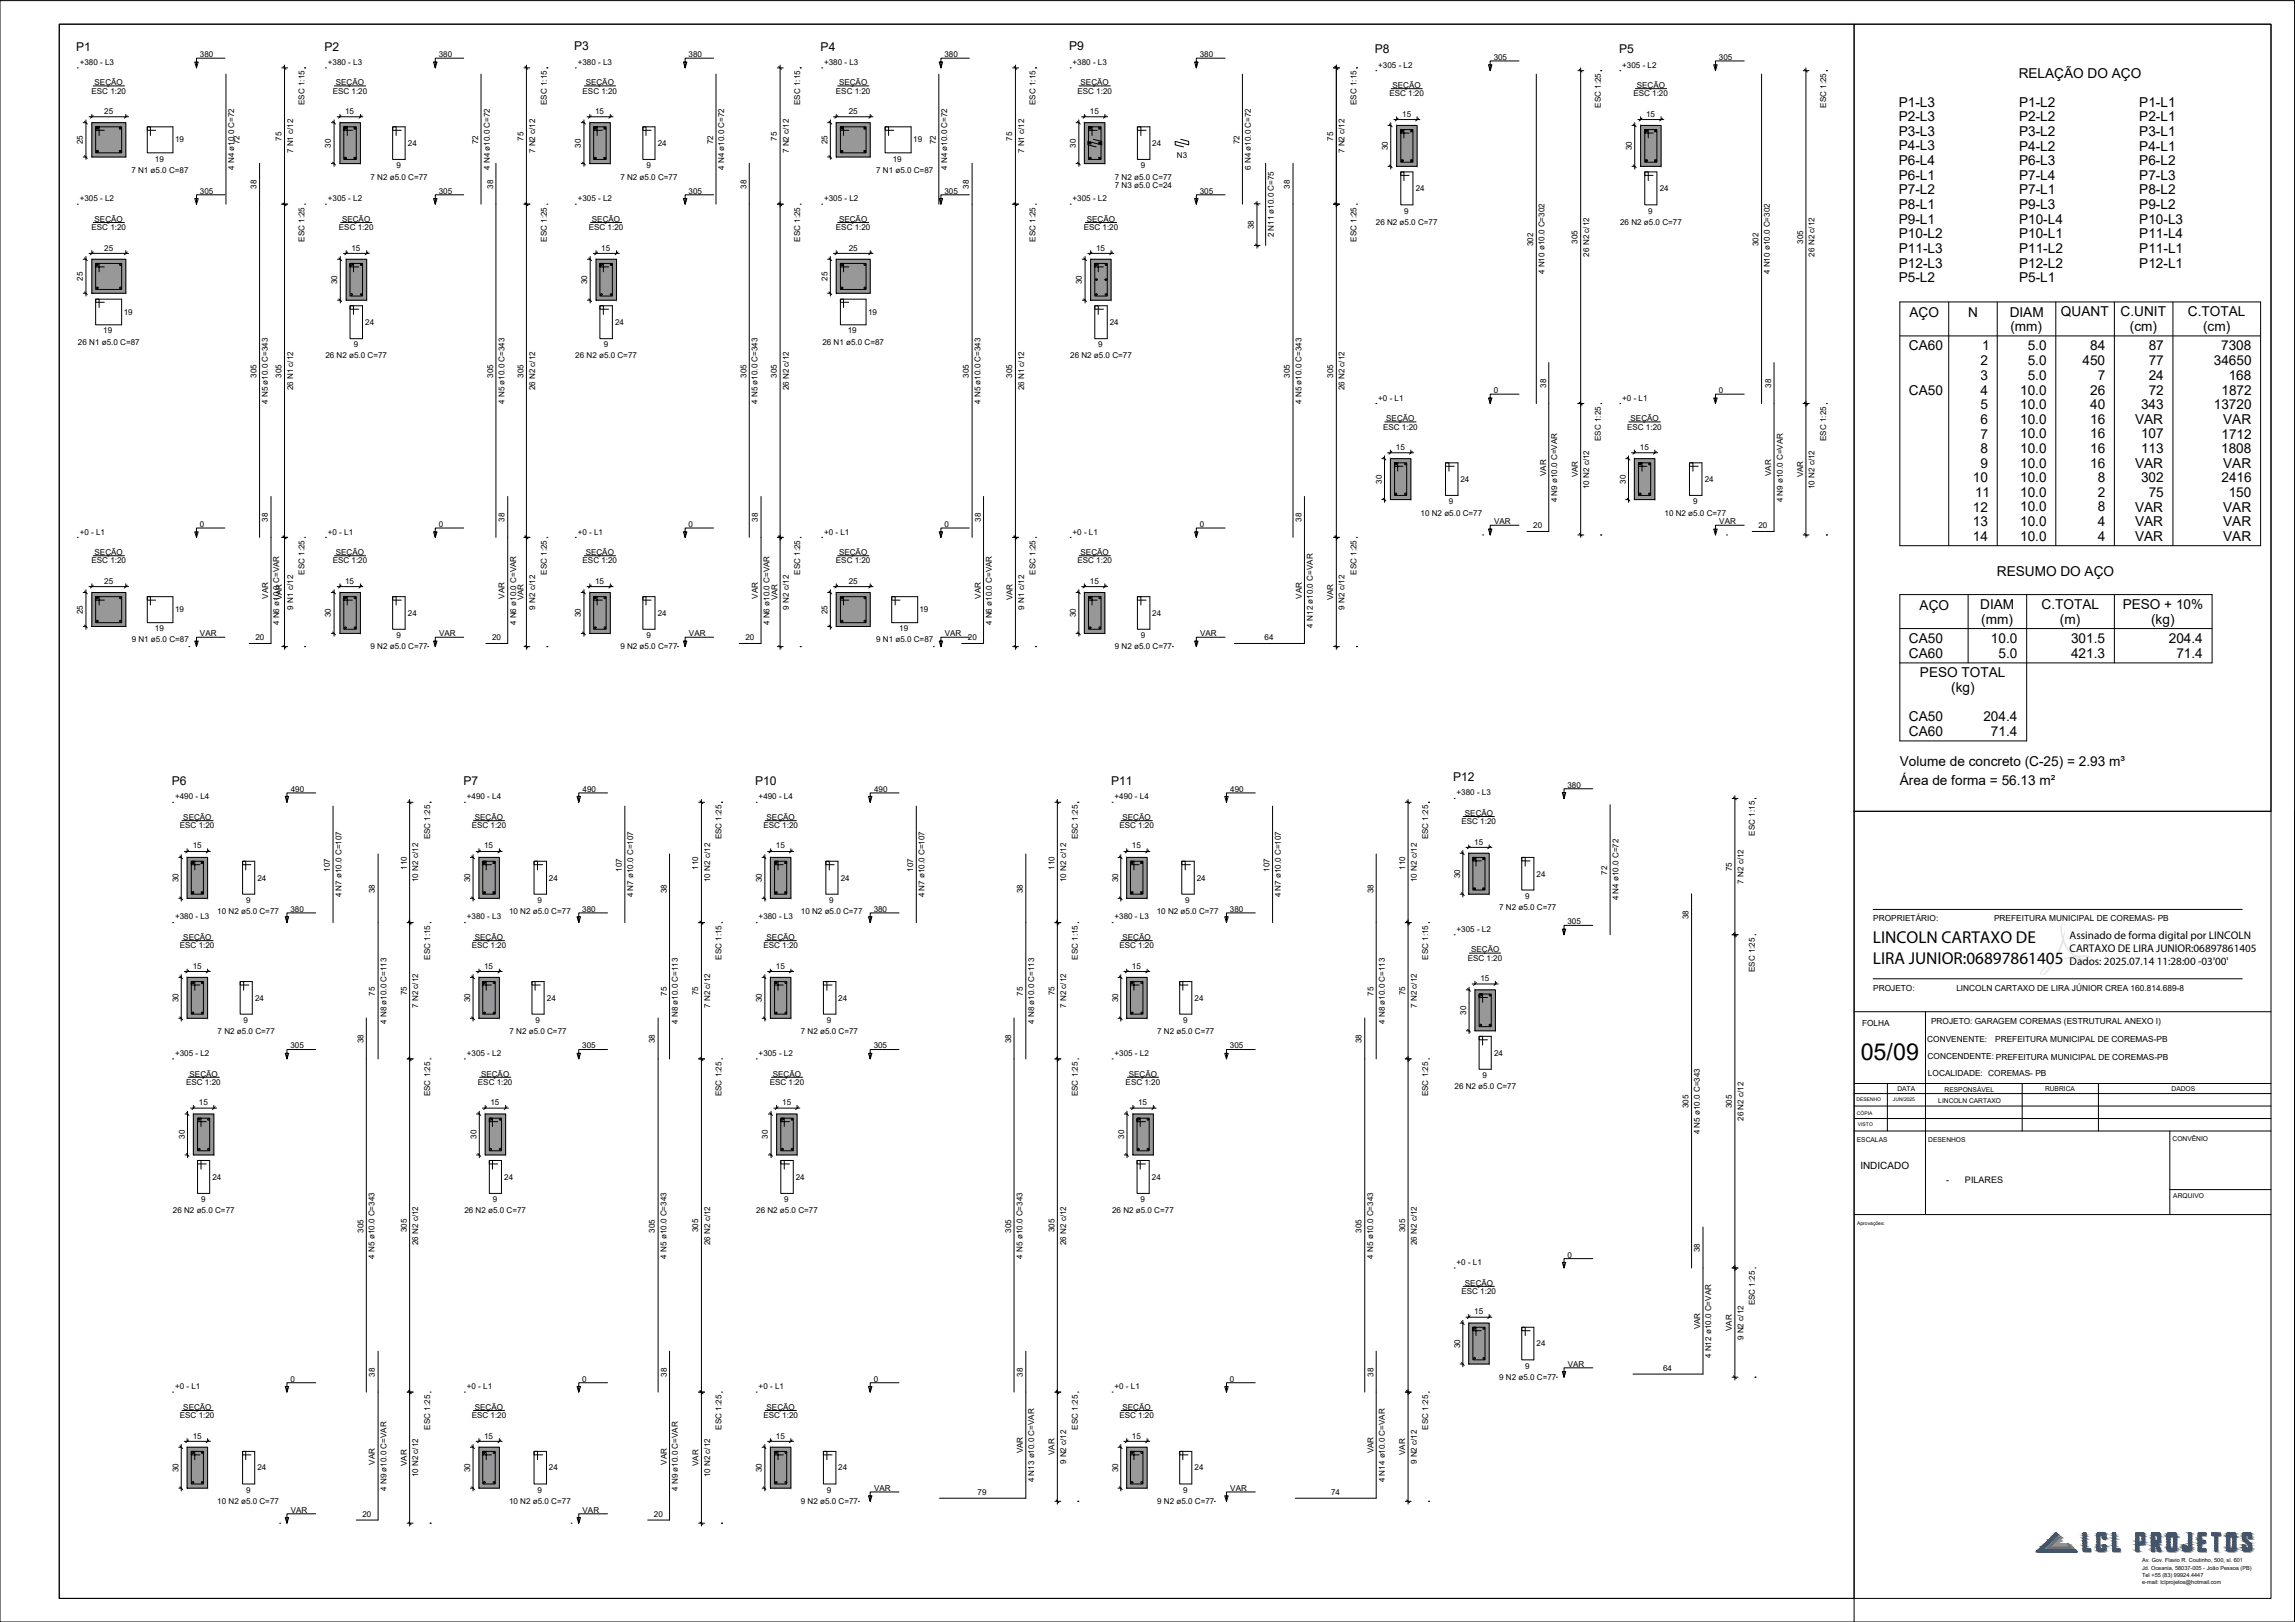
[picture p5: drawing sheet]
<svg xmlns="http://www.w3.org/2000/svg" width="841mm" height="594mm" viewBox="0 0 841 594" stroke-linecap="round" stroke-linejoin="round" font-family="sans-serif">
<defs><g id="words">
<text font-size="8.5" x="681.9" y="388.3">05/09</text>
<g font-size="6.3">
<text x="686.4" y="345.5">LINCOLN CARTAXO DE</text>
<text x="686.4" y="353.1">LIRA JUNIOR:06897861405</text>
</g>
<g font-size="5">
<text x="739.8" y="28.5">RELAÇÃO DO AÇO</text>
<text x="695.8" y="39.1">P1-L3</text>
<text x="739.9" y="39.1">P1-L2</text>
<text x="784" y="39.1">P1-L1</text>
<text x="695.8" y="44.4">P2-L3</text>
<text x="739.9" y="44.4">P2-L2</text>
<text x="784" y="44.4">P2-L1</text>
<text x="695.8" y="49.8">P3-L3</text>
<text x="739.9" y="49.8">P3-L2</text>
<text x="784" y="49.8">P3-L1</text>
<text x="695.8" y="55.1">P4-L3</text>
<text x="739.9" y="55.2">P4-L2</text>
<text x="784" y="55.2">P4-L1</text>
<text x="695.8" y="60.4">P6-L4</text>
<text x="695.8" y="65.9">P6-L1</text>
<text x="739.9" y="60.4">P6-L3</text>
<text x="739.9" y="65.9">P7-L4</text>
<text x="784" y="60.4">P6-L2</text>
<text x="784" y="65.9">P7-L3</text>
<text x="695.8" y="71.2">P7-L2</text>
<text x="739.9" y="71.2">P7-L1</text>
<text x="784" y="71.2">P8-L2</text>
<text x="695.8" y="76.6">P8-L1</text>
<text x="739.9" y="76.6">P9-L3</text>
<text x="784" y="76.6">P9-L2</text>
<text x="695.8" y="81.9">P9-L1</text>
<text x="739.9" y="81.9">P10-L4</text>
<text x="784" y="81.9">P10-L3</text>
<text x="695.8" y="87.2">P10-L2</text>
<text x="739.9" y="87.2">P10-L1</text>
<text x="784" y="87.3">P11-L4</text>
<text x="695.8" y="92.7">P11-L3</text>
<text x="739.9" y="92.7">P11-L2</text>
<text x="784" y="92.7">P11-L1</text>
<text x="695.8" y="98">P12-L3</text>
<text x="739.9" y="98">P12-L2</text>
<text x="784" y="98">P12-L1</text>
<text x="695.8" y="103.3">P5-L2</text>
<text x="739.9" y="103.3">P5-L1</text>
<text x="699.8" y="116">AÇO</text>
<text x="721.2" y="115.9">N</text>
<text x="736.5" y="115.9">DIAM</text>
<text x="755.3" y="115.7">QUANT</text>
<text x="777.1" y="115.8">C.UNIT</text>
<text x="801.8" y="115.8">C.TOTAL</text>
<text x="736.7" y="121.4">(mm)</text>
<text x="780.5" y="121.4">(cm)</text>
<text x="807.3" y="121.4">(cm)</text>
<text x="699.5" y="128.4">CA60</text>
<text x="726.4" y="128.4">1</text>
<text x="743.1" y="128.4">5.0</text>
<text x="765.9" y="128.4">84</text>
<text x="787.4" y="128.4">87</text>
<text x="813.9" y="128.4">7308</text>
<text x="725.8" y="133.8">2</text>
<text x="743.1" y="133.7">5.0</text>
<text x="763.1" y="133.7">450</text>
<text x="787.4" y="133.8">77</text>
<text x="811.3" y="133.7">34650</text>
<text x="725.8" y="139">3</text>
<text x="743.1" y="139">5.0</text>
<text x="768.7" y="139.2">7</text>
<text x="787.4" y="139.2">24</text>
<text x="816.7" y="139">168</text>
<text x="699.5" y="144.5">CA50</text>
<text x="725.8" y="144.5">4</text>
<text x="725.8" y="149.8">5</text>
<text x="740.3" y="144.5">10.0</text>
<text x="740.3" y="149.8">10.0</text>
<text x="765.9" y="144.5">26</text>
<text x="765.9" y="149.8">40</text>
<text x="784.6" y="149.8">343</text>
<text x="787.4" y="144.5">72</text>
<text x="811.3" y="149.8">13720</text>
<text x="814.1" y="144.5">1872</text>
<text x="725.8" y="155.2">6</text>
<text x="740.3" y="155.2">10.0</text>
<text x="765.9" y="155.2">16</text>
<text x="782.4" y="155.2">VAR</text>
<text x="814.7" y="155.2">VAR</text>
<text x="725.8" y="160.6">7</text>
<text x="740.3" y="160.5">10.0</text>
<text x="765.9" y="160.5">16</text>
<text x="784.6" y="160.5">107</text>
<text x="814.1" y="160.6">1712</text>
<text x="725.8" y="165.8">8</text>
<text x="740.3" y="165.8">10.0</text>
<text x="765.9" y="165.8">16</text>
<text x="784.6" y="165.8">113</text>
<text x="813.9" y="165.8">1808</text>
<text x="725.8" y="171.3">9</text>
<text x="740.3" y="171.3">10.0</text>
<text x="765.9" y="171.3">16</text>
<text x="782.4" y="171.3">VAR</text>
<text x="814.7" y="171.3">VAR</text>
<text x="723" y="176.6">10</text>
<text x="740.3" y="176.6">10.0</text>
<text x="768.7" y="176.6">8</text>
<text x="784.6" y="176.6">302</text>
<text x="814.1" y="176.6">2416</text>
<text x="723.8" y="182">11</text>
<text x="740.3" y="182">10.0</text>
<text x="768.7" y="182">2</text>
<text x="787.4" y="182">75</text>
<text x="816.7" y="182">150</text>
<text x="723" y="187.4">12</text>
<text x="740.3" y="187.3">10.0</text>
<text x="768.7" y="187.3">8</text>
<text x="782.4" y="187.4">VAR</text>
<text x="814.7" y="187.4">VAR</text>
<text x="723" y="192.6">13</text>
<text x="740.3" y="192.6">10.0</text>
<text x="768.7" y="192.8">4</text>
<text x="782.4" y="192.8">VAR</text>
<text x="814.7" y="192.8">VAR</text>
<text x="723" y="198.1">14</text>
<text x="740.3" y="198.1">10.0</text>
<text x="768.7" y="198.1">4</text>
<text x="782.4" y="198.1">VAR</text>
<text x="814.7" y="198.1">VAR</text>
<text x="731.8" y="210.8">RESUMO DO AÇO</text>
<text x="703.5" y="223.2">AÇO</text>
<text x="725.7" y="223.1">DIAM</text>
<text x="748.2" y="223">C.TOTAL</text>
<text x="777.9" y="223">PESO + 10%</text>
<text x="726.1" y="228.6">(mm)</text>
<text x="754.9" y="228.6">(m)</text>
<text x="788.3" y="228.6">(kg)</text>
<text x="699.5" y="235.6">CA50</text>
<text x="729.6" y="235.6">10.0</text>
<text x="759" y="235.6">301.5</text>
<text x="794.8" y="235.6">204.4</text>
<text x="699.5" y="240.9">CA60</text>
<text x="732.4" y="240.9">5.0</text>
<text x="759" y="240.9">421.3</text>
<text x="797.6" y="241">71.4</text>
<text x="703.6" y="248">PESO TOTAL</text>
<text x="715" y="253.6">(kg)</text>
<text x="699.5" y="264.1">CA50</text>
<text x="699.5" y="269.5">CA60</text>
<text x="726.8" y="264.1">204.4</text>
<text x="729.6" y="269.6">71.4</text>
<text x="696.2" y="280.4">Volume de concreto (C-25) = 2.93 m³</text>
<text x="696.2" y="287.4">Área de forma = 56.13 m²</text>
</g>
<g font-size="4.4">
<text x="27.9" y="18.5">P1</text>
<text x="118.9" y="18.5">P2</text>
<text x="210.4" y="18.4">P3</text>
<text x="300.7" y="18.5">P4</text>
<text x="391.8" y="18.4">P9</text>
<text x="503.8" y="19.4">P8</text>
<text x="593.3" y="19.4">P5</text>
<text x="63" y="287.5">P6</text>
<text x="169.8" y="287.5">P7</text>
<text x="276.7" y="287.5">P10</text>
<text x="407.2" y="287.5">P11</text>
<text x="532.5" y="286.1">P12</text>
</g>
<g font-size="4.1">
<text x="758.4" y="343.8">Assinado de forma digital por LINCOLN</text>
<text x="758.4" y="348.7">CARTAXO DE LIRA JUNIOR:06897861405</text>
<text x="758.4" y="353.6">Dados: 2025.07.14 11:28:00 -03'00'</text>
</g>
<text font-size="3.7" x="681.7" y="428.3">INDICADO</text>
<g font-size="3.3">
<text x="713.2" y="433.2">-</text>
<text x="720.1" y="433.2">PILARES</text>
</g>
<g font-size="3">
<text x="29.2" y="23.7">+380 - L3</text>
<text x="73.3" y="20.9">380</text>
<text x="120.1" y="23.7">+380 - L3</text>
<text x="160.8" y="20.9">380</text>
<text x="211.7" y="23.7">+380 - L3</text>
<text x="252.3" y="20.9">380</text>
<text x="302" y="23.7">+380 - L3</text>
<text x="346.1" y="20.9">380</text>
<text x="393.1" y="23.7">+380 - L3</text>
<text x="439.7" y="20.9">380</text>
<text x="547.4" y="21.9">305</text>
<text x="629.9" y="21.9">305</text>
<text x="505.1" y="24.7">+305 - L2</text>
<text x="594.5" y="24.7">+305 - L2</text>
<text x="33.5" y="34.3">ESC 1:20</text>
<text x="34.7" y="31.2">SEÇÃO</text>
<text x="121.9" y="34.3">ESC 1:20</text>
<text x="123.1" y="31.2">SEÇÃO</text>
<text x="213.5" y="34.3">ESC 1:20</text>
<text x="214.6" y="31.2">SEÇÃO</text>
<text x="306.3" y="34.3">ESC 1:20</text>
<text x="307.5" y="31.2">SEÇÃO</text>
<text x="394.8" y="34.3">ESC 1:20</text>
<text x="396" y="31.2">SEÇÃO</text>
<text x="509.1" y="35.3">ESC 1:20</text>
<text x="510.3" y="32.2">SEÇÃO</text>
<text x="598.6" y="35.3">ESC 1:20</text>
<text x="599.8" y="32.2">SEÇÃO</text>
<text x="38.2" y="41.8">25</text>
<text x="111.6" y="38.5" transform="rotate(-90 111.6 38.5)">ESC 1:15</text>
<text x="126.5" y="41.8">15</text>
<text x="200.4" y="38.5" transform="rotate(-90 200.4 38.5)">ESC 1:15</text>
<text x="218.1" y="41.8">15</text>
<text x="293.2" y="38.5" transform="rotate(-90 293.2 38.5)">ESC 1:15</text>
<text x="311" y="41.8">25</text>
<text x="379.5" y="38.5" transform="rotate(-90 379.5 38.5)">ESC 1:15</text>
<text x="399.4" y="41.8">15</text>
<text x="497.1" y="38.5" transform="rotate(-90 497.1 38.5)">ESC 1:15</text>
<text x="586.6" y="39.5" transform="rotate(-90 586.6 39.5)">ESC 1:25</text>
<text x="669.2" y="39.5" transform="rotate(-90 669.2 39.5)">ESC 1:25</text>
<text x="513.8" y="42.8">15</text>
<text x="603.3" y="42.8">15</text>
<text x="30.4" y="52.8" transform="rotate(-90 30.4 52.8)">25</text>
<text x="64.1" y="52.2">19</text>
<text x="87.8" y="52.8" transform="rotate(-90 87.8 52.8)">72</text>
<text x="103.1" y="51.5" transform="rotate(-90 103.1 51.5)">75</text>
<text x="149.5" y="53.6">24</text>
<text x="175.3" y="52.8" transform="rotate(-90 175.3 52.8)">72</text>
<text x="191.9" y="51.5" transform="rotate(-90 191.9 51.5)">75</text>
<text x="241" y="53.6">24</text>
<text x="261.4" y="52.8" transform="rotate(-90 261.4 52.8)">72</text>
<text x="284.7" y="51.5" transform="rotate(-90 284.7 51.5)">75</text>
<text x="303.3" y="52.8" transform="rotate(-90 303.3 52.8)">25</text>
<text x="334.6" y="52.2">19</text>
<text x="342.9" y="52.8" transform="rotate(-90 342.9 52.8)">72</text>
<text x="371" y="51.5" transform="rotate(-90 371 51.5)">75</text>
<text x="422.3" y="53.6">24</text>
<text x="454.3" y="52.8" transform="rotate(-90 454.3 52.8)">72</text>
<text x="488.6" y="51.5" transform="rotate(-90 488.6 51.5)">75</text>
<text x="56.8" y="59.2">19</text>
<text x="107.4" y="56.1" transform="rotate(-90 107.4 56.1)">7 N1 c/12</text>
<text x="121.3" y="54.1" transform="rotate(-90 121.3 54.1)">30</text>
<text x="196.1" y="56.1" transform="rotate(-90 196.1 56.1)">7 N2 c/12</text>
<text x="212.9" y="54.1" transform="rotate(-90 212.9 54.1)">30</text>
<text x="289.1" y="56.1" transform="rotate(-90 289.1 56.1)">7 N2 c/12</text>
<text x="327.2" y="59.2">19</text>
<text x="375.3" y="56.1" transform="rotate(-90 375.3 56.1)">7 N1 c/12</text>
<text x="394.2" y="54.1" transform="rotate(-90 394.2 54.1)">30</text>
<text x="431.3" y="58">N3</text>
<text x="492.8" y="56.1" transform="rotate(-90 492.8 56.1)">7 N2 c/12</text>
<text x="508.6" y="55.1" transform="rotate(-90 508.6 55.1)">30</text>
<text x="598" y="55.1" transform="rotate(-90 598 55.1)">30</text>
<text x="48.1" y="63.2">7 N1 ø5.0 C=87</text>
<text x="85.9" y="62.2" transform="rotate(-90 85.9 62.2)">4 N4 ø10.0 C=72</text>
<text x="135.8" y="65.8">7 N2 ø5.0 C=77</text>
<text x="145.3" y="61.6">9</text>
<text x="179.5" y="62.2" transform="rotate(-90 179.5 62.2)">4 N4 ø10.0 C=72</text>
<text x="227.3" y="65.8">7 N2 ø5.0 C=77</text>
<text x="236.9" y="61.6">9</text>
<text x="265.4" y="62.2" transform="rotate(-90 265.4 62.2)">4 N4 ø10.0 C=72</text>
<text x="321.1" y="63.2">7 N1 ø5.0 C=87</text>
<text x="347.1" y="62.2" transform="rotate(-90 347.1 62.2)">4 N4 ø10.0 C=72</text>
<text x="408.6" y="65.8">7 N2 ø5.0 C=77</text>
<text x="418.1" y="61.6">9</text>
<text x="458.3" y="62.2" transform="rotate(-90 458.3 62.2)">6 N4 ø10.0 C=72</text>
<text x="73.3" y="71">305</text>
<text x="94" y="69.1" transform="rotate(-90 94 69.1)">38</text>
<text x="160.8" y="71">305</text>
<text x="180.7" y="69.1" transform="rotate(-90 180.7 69.1)">38</text>
<text x="252.3" y="71">305</text>
<text x="273.6" y="69.1" transform="rotate(-90 273.6 69.1)">38</text>
<text x="346.1" y="71">305</text>
<text x="355.1" y="69.1" transform="rotate(-90 355.1 69.1)">38</text>
<text x="408.6" y="68.9">7 N3 ø5.0 C=24</text>
<text x="439.7" y="71">305</text>
<text x="472.7" y="69.1" transform="rotate(-90 472.7 69.1)">38</text>
<text x="518.8" y="70.1">24</text>
<text x="608.2" y="70.1">24</text>
<text x="29.2" y="73.8">+305 - L2</text>
<text x="120.1" y="73.8">+305 - L2</text>
<text x="211.7" y="73.8">+305 - L2</text>
<text x="302" y="73.8">+305 - L2</text>
<text x="393.1" y="73.8">+305 - L2</text>
<text x="34.7" y="81.3">SEÇÃO</text>
<text x="125.3" y="81.3">SEÇÃO</text>
<text x="216.9" y="81.3">SEÇÃO</text>
<text x="307.5" y="81.3">SEÇÃO</text>
<text x="398.3" y="81.3">SEÇÃO</text>
<text x="459.5" y="83.9" transform="rotate(-90 459.5 83.9)">38</text>
<text x="504.2" y="82.3">26 N2 ø5.0 C=77</text>
<text x="514.6" y="78.2">9</text>
<text x="593.7" y="82.3">26 N2 ø5.0 C=77</text>
<text x="604" y="78.2">9</text>
<text x="33.5" y="84.3">ESC 1:20</text>
<text x="111.6" y="88.5" transform="rotate(-90 111.6 88.5)">ESC 1:25</text>
<text x="124.2" y="84.3">ESC 1:20</text>
<text x="200.4" y="88.5" transform="rotate(-90 200.4 88.5)">ESC 1:25</text>
<text x="215.8" y="84.3">ESC 1:20</text>
<text x="293.2" y="88.5" transform="rotate(-90 293.2 88.5)">ESC 1:25</text>
<text x="306.3" y="84.3">ESC 1:20</text>
<text x="379.5" y="88.5" transform="rotate(-90 379.5 88.5)">ESC 1:25</text>
<text x="397.1" y="84.3">ESC 1:20</text>
<text x="466.9" y="87" transform="rotate(-90 466.9 87)">2 N11 ø10.0 C=75</text>
<text x="497.1" y="88.5" transform="rotate(-90 497.1 88.5)">ESC 1:25</text>
<text x="578.1" y="89.3" transform="rotate(-90 578.1 89.3)">305</text>
<text x="660.8" y="89.3" transform="rotate(-90 660.8 89.3)">305</text>
<text x="38.2" y="91.8">25</text>
<text x="128.8" y="91.8">15</text>
<text x="220.3" y="91.8">15</text>
<text x="311" y="91.8">25</text>
<text x="401.7" y="91.8">15</text>
<text x="561.8" y="90.1" transform="rotate(-90 561.8 90.1)">302</text>
<text x="582.4" y="94" transform="rotate(-90 582.4 94)">26 N2 c/12</text>
<text x="644.4" y="90.1" transform="rotate(-90 644.4 90.1)">302</text>
<text x="665" y="94" transform="rotate(-90 665 94)">26 N2 c/12</text>
<text x="566" y="100.4" transform="rotate(-90 566 100.4)">4 N10 ø10.0 C=302</text>
<text x="648.6" y="100.4" transform="rotate(-90 648.6 100.4)">4 N10 ø10.0 C=302</text>
<text x="30.4" y="102.8" transform="rotate(-90 30.4 102.8)">25</text>
<text x="123.6" y="104.1" transform="rotate(-90 123.6 104.1)">30</text>
<text x="215.1" y="104.1" transform="rotate(-90 215.1 104.1)">30</text>
<text x="303.3" y="102.8" transform="rotate(-90 303.3 102.8)">25</text>
<text x="396.5" y="104.1" transform="rotate(-90 396.5 104.1)">30</text>
<text x="45.3" y="115.3">19</text>
<text x="133.9" y="119.1">24</text>
<text x="225.4" y="119.1">24</text>
<text x="318.1" y="115.3">19</text>
<text x="406.7" y="119.1">24</text>
<text x="37.8" y="122.1">19</text>
<text x="310.6" y="122.1">19</text>
<text x="28.6" y="126.3">26 N1 ø5.0 C=87</text>
<text x="119.3" y="131.3">26 N2 ø5.0 C=77</text>
<text x="129.7" y="127.2">9</text>
<text x="210.8" y="131.3">26 N2 ø5.0 C=77</text>
<text x="221.2" y="127.2">9</text>
<text x="301.4" y="126.3">26 N1 ø5.0 C=87</text>
<text x="392.2" y="131.3">26 N2 ø5.0 C=77</text>
<text x="402.5" y="127.2">9</text>
<text x="94" y="138.4" transform="rotate(-90 94 138.4)">305</text>
<text x="103.1" y="138.3" transform="rotate(-90 103.1 138.3)">305</text>
<text x="107.4" y="143" transform="rotate(-90 107.4 143)">26 N1 c/12</text>
<text x="180.7" y="138.4" transform="rotate(-90 180.7 138.4)">305</text>
<text x="191.9" y="138.3" transform="rotate(-90 191.9 138.3)">305</text>
<text x="196.1" y="143" transform="rotate(-90 196.1 143)">26 N2 c/12</text>
<text x="273.6" y="138.4" transform="rotate(-90 273.6 138.4)">305</text>
<text x="284.7" y="138.3" transform="rotate(-90 284.7 138.3)">305</text>
<text x="289.1" y="143" transform="rotate(-90 289.1 143)">26 N2 c/12</text>
<text x="355.1" y="138.4" transform="rotate(-90 355.1 138.4)">305</text>
<text x="371" y="138.3" transform="rotate(-90 371 138.3)">305</text>
<text x="375.3" y="143" transform="rotate(-90 375.3 143)">26 N1 c/12</text>
<text x="472.7" y="138.4" transform="rotate(-90 472.7 138.4)">305</text>
<text x="488.6" y="138.3" transform="rotate(-90 488.6 138.3)">305</text>
<text x="492.8" y="143" transform="rotate(-90 492.8 143)">26 N2 c/12</text>
<text x="547.4" y="144">0</text>
<text x="566.5" y="142.1" transform="rotate(-90 566.5 142.1)">38</text>
<text x="629.9" y="144">0</text>
<text x="649.1" y="142.1" transform="rotate(-90 649.1 142.1)">38</text>
<text x="98.2" y="147.9" transform="rotate(-90 98.2 147.9)">4 N5 ø10.0 C=343</text>
<text x="184.9" y="147.9" transform="rotate(-90 184.9 147.9)">4 N5 ø10.0 C=343</text>
<text x="277.6" y="147.9" transform="rotate(-90 277.6 147.9)">4 N5 ø10.0 C=343</text>
<text x="359.3" y="147.9" transform="rotate(-90 359.3 147.9)">4 N5 ø10.0 C=343</text>
<text x="476.9" y="147.9" transform="rotate(-90 476.9 147.9)">4 N5 ø10.0 C=343</text>
<text x="505.1" y="146.8">+0 - L1</text>
<text x="594.5" y="146.8">+0 - L1</text>
<text x="508" y="154.3">SEÇÃO</text>
<text x="597.5" y="154.3">SEÇÃO</text>
<text x="506.9" y="157.3">ESC 1:20</text>
<text x="586.6" y="161.5" transform="rotate(-90 586.6 161.5)">ESC 1:25</text>
<text x="596.3" y="157.3">ESC 1:20</text>
<text x="669.2" y="161.5" transform="rotate(-90 669.2 161.5)">ESC 1:25</text>
<text x="511.6" y="164.8">15</text>
<text x="601" y="164.8">15</text>
<text x="506.3" y="177.1" transform="rotate(-90 506.3 177.1)">30</text>
<text x="535.2" y="176.5">24</text>
<text x="566.5" y="174.3" transform="rotate(-90 566.5 174.3)">VAR</text>
<text x="578.2" y="174.9" transform="rotate(-90 578.2 174.9)">VAR</text>
<text x="582.4" y="179.2" transform="rotate(-90 582.4 179.2)">10 N2 c/12</text>
<text x="595.8" y="177.1" transform="rotate(-90 595.8 177.1)">30</text>
<text x="624.7" y="176.5">24</text>
<text x="649.1" y="174.3" transform="rotate(-90 649.1 174.3)">VAR</text>
<text x="660.8" y="174.9" transform="rotate(-90 660.8 174.9)">VAR</text>
<text x="665" y="179.2" transform="rotate(-90 665 179.2)">10 N2 c/12</text>
<text x="531" y="184.6">9</text>
<text x="570.6" y="184" transform="rotate(-90 570.6 184)">4 N9 ø10.0 C=VAR</text>
<text x="620.5" y="184.6">9</text>
<text x="653.3" y="184" transform="rotate(-90 653.3 184)">4 N9 ø10.0 C=VAR</text>
<text x="98.2" y="191.1" transform="rotate(-90 98.2 191.1)">38</text>
<text x="184.9" y="191.1" transform="rotate(-90 184.9 191.1)">38</text>
<text x="277.7" y="191.1" transform="rotate(-90 277.7 191.1)">38</text>
<text x="359.4" y="191.1" transform="rotate(-90 359.4 191.1)">38</text>
<text x="476.9" y="191.1" transform="rotate(-90 476.9 191.1)">38</text>
<text x="520.6" y="188.8">10 N2 ø5.0 C=77</text>
<text x="547.5" y="192">VAR</text>
<text x="610" y="188.8">10 N2 ø5.0 C=77</text>
<text x="630" y="192">VAR</text>
<text x="29.2" y="195.8">+0 - L1</text>
<text x="73.3" y="193">0</text>
<text x="120.1" y="195.8">+0 - L1</text>
<text x="160.8" y="193">0</text>
<text x="211.7" y="195.8">+0 - L1</text>
<text x="252.3" y="193">0</text>
<text x="302" y="195.8">+0 - L1</text>
<text x="346.1" y="193">0</text>
<text x="393.1" y="195.8">+0 - L1</text>
<text x="439.7" y="193">0</text>
<text x="561.8" y="193.5">20</text>
<text x="644.4" y="193.5">20</text>
<text x="34.7" y="203.3">SEÇÃO</text>
<text x="123.1" y="203.3">SEÇÃO</text>
<text x="214.6" y="203.3">SEÇÃO</text>
<text x="307.5" y="203.3">SEÇÃO</text>
<text x="396" y="203.3">SEÇÃO</text>
<text x="33.5" y="206.3">ESC 1:20</text>
<text x="121.9" y="206.3">ESC 1:20</text>
<text x="213.5" y="206.3">ESC 1:20</text>
<text x="306.3" y="206.3">ESC 1:20</text>
<text x="394.8" y="206.3">ESC 1:20</text>
<text x="38.2" y="213.8">25</text>
<text x="111.6" y="210.5" transform="rotate(-90 111.6 210.5)">ESC 1:25</text>
<text x="126.5" y="213.8">15</text>
<text x="200.4" y="210.5" transform="rotate(-90 200.4 210.5)">ESC 1:25</text>
<text x="218.1" y="213.8">15</text>
<text x="293.2" y="210.5" transform="rotate(-90 293.2 210.5)">ESC 1:25</text>
<text x="311" y="213.8">25</text>
<text x="379.5" y="210.5" transform="rotate(-90 379.5 210.5)">ESC 1:25</text>
<text x="399.4" y="213.8">15</text>
<text x="497.1" y="210.5" transform="rotate(-90 497.1 210.5)">ESC 1:25</text>
<text x="98.3" y="219.3" transform="rotate(-90 98.3 219.3)">VAR</text>
<text x="103.3" y="219.9" transform="rotate(-90 103.3 219.9)">VAR</text>
<text x="184.9" y="219.3" transform="rotate(-90 184.9 219.3)">VAR</text>
<text x="191.9" y="219.9" transform="rotate(-90 191.9 219.9)">VAR</text>
<text x="277.7" y="219.3" transform="rotate(-90 277.7 219.3)">VAR</text>
<text x="284.9" y="219.9" transform="rotate(-90 284.9 219.9)">VAR</text>
<text x="359.4" y="219.3" transform="rotate(-90 359.4 219.3)">VAR</text>
<text x="371.1" y="219.9" transform="rotate(-90 371.1 219.9)">VAR</text>
<text x="477" y="219.3" transform="rotate(-90 477 219.3)">VAR</text>
<text x="488.6" y="219.9" transform="rotate(-90 488.6 219.9)">VAR</text>
<text x="30.4" y="224.9" transform="rotate(-90 30.4 224.9)">25</text>
<text x="64.1" y="224.3">19</text>
<text x="107.4" y="223.2" transform="rotate(-90 107.4 223.2)">9 N1 c/12</text>
<text x="121.3" y="226.2" transform="rotate(-90 121.3 226.2)">30</text>
<text x="149.5" y="225.5">24</text>
<text x="196.1" y="223.2" transform="rotate(-90 196.1 223.2)">9 N2 c/12</text>
<text x="212.9" y="226.2" transform="rotate(-90 212.9 226.2)">30</text>
<text x="241" y="225.5">24</text>
<text x="289.1" y="223.2" transform="rotate(-90 289.1 223.2)">9 N2 c/12</text>
<text x="303.3" y="224.9" transform="rotate(-90 303.3 224.9)">25</text>
<text x="336.9" y="224.3">19</text>
<text x="375.3" y="223.2" transform="rotate(-90 375.3 223.2)">9 N1 c/12</text>
<text x="394.2" y="226.2" transform="rotate(-90 394.2 226.2)">30</text>
<text x="422.3" y="225.5">24</text>
<text x="492.8" y="223.2" transform="rotate(-90 492.8 223.2)">9 N2 c/12</text>
<text x="56.8" y="231.1">19</text>
<text x="73.3" y="233">VAR</text>
<text x="102.4" y="229" transform="rotate(-90 102.4 229)">4 N6 ø10.0 C=VAR</text>
<text x="145.3" y="233.7">9</text>
<text x="160.9" y="233">VAR</text>
<text x="189.1" y="229" transform="rotate(-90 189.1 229)">4 N6 ø10.0 C=VAR</text>
<text x="236.9" y="233.7">9</text>
<text x="252.5" y="233">VAR</text>
<text x="281.9" y="229" transform="rotate(-90 281.9 229)">4 N6 ø10.0 C=VAR</text>
<text x="329.6" y="231.1">19</text>
<text x="346.2" y="233">VAR</text>
<text x="363.5" y="229" transform="rotate(-90 363.5 229)">4 N6 ø10.0 C=VAR</text>
<text x="418.1" y="233.7">9</text>
<text x="439.8" y="233">VAR</text>
<text x="481.1" y="229.8" transform="rotate(-90 481.1 229.8)">4 N12 ø10.0 C=VAR</text>
<text x="48.3" y="235.3">9 N1 ø5.0 C=87</text>
<text x="93.6" y="234.5">20</text>
<text x="135.8" y="237.8">9 N2 ø5.0 C=77</text>
<text x="180.3" y="234.5">20</text>
<text x="227.3" y="237.8">9 N2 ø5.0 C=77</text>
<text x="273.2" y="234.5">20</text>
<text x="321.1" y="235.3">9 N1 ø5.0 C=87</text>
<text x="354.7" y="234.5">20</text>
<text x="408.6" y="237.8">9 N2 ø5.0 C=77</text>
<text x="463.4" y="234.5">64</text>
<text x="64.1" y="292.7">+490 - L4</text>
<text x="106.6" y="290">490</text>
<text x="171.1" y="292.7">+490 - L4</text>
<text x="213.5" y="290">490</text>
<text x="278" y="292.7">+490 - L4</text>
<text x="320.3" y="290">490</text>
<text x="408.4" y="292.7">+490 - L4</text>
<text x="450.8" y="290">490</text>
<text x="533.8" y="291.3">+380 - L3</text>
<text x="574.4" y="288.5">380</text>
<text x="536.8" y="298.8">SEÇÃO</text>
<text x="65.9" y="303.4">ESC 1:20</text>
<text x="67.2" y="300.3">SEÇÃO</text>
<text x="172.8" y="303.4">ESC 1:20</text>
<text x="174" y="300.3">SEÇÃO</text>
<text x="279.8" y="303.4">ESC 1:20</text>
<text x="280.9" y="300.3">SEÇÃO</text>
<text x="410.2" y="303.4">ESC 1:20</text>
<text x="411.4" y="300.3">SEÇÃO</text>
<text x="535.6" y="301.9">ESC 1:20</text>
<text x="70.6" y="310.7">15</text>
<text x="157.6" y="307.4" transform="rotate(-90 157.6 307.4)">ESC 1:25</text>
<text x="177.4" y="310.7">15</text>
<text x="264.4" y="307.4" transform="rotate(-90 264.4 307.4)">ESC 1:25</text>
<text x="284.4" y="310.7">15</text>
<text x="395" y="307.4" transform="rotate(-90 395 307.4)">ESC 1:25</text>
<text x="414.8" y="310.7">15</text>
<text x="523.4" y="307.4" transform="rotate(-90 523.4 307.4)">ESC 1:25</text>
<text x="540.3" y="309.3">15</text>
<text x="643.1" y="306" transform="rotate(-90 643.1 306)">ESC 1:15</text>
<text x="65.4" y="323.2" transform="rotate(-90 65.4 323.2)">30</text>
<text x="94.4" y="322.6">24</text>
<text x="120.9" y="319.4" transform="rotate(-90 120.9 319.4)">107</text>
<text x="149.1" y="318.5" transform="rotate(-90 149.1 318.5)">110</text>
<text x="153.3" y="323.1" transform="rotate(-90 153.3 323.1)">10 N2 c/12</text>
<text x="172.3" y="323.2" transform="rotate(-90 172.3 323.2)">30</text>
<text x="201.2" y="322.6">24</text>
<text x="227.8" y="319.4" transform="rotate(-90 227.8 319.4)">107</text>
<text x="255.9" y="318.5" transform="rotate(-90 255.9 318.5)">110</text>
<text x="260.2" y="323.1" transform="rotate(-90 260.2 323.1)">10 N2 c/12</text>
<text x="279.1" y="323.2" transform="rotate(-90 279.1 323.2)">30</text>
<text x="308.1" y="322.6">24</text>
<text x="334.6" y="319.4" transform="rotate(-90 334.6 319.4)">107</text>
<text x="386.5" y="318.5" transform="rotate(-90 386.5 318.5)">110</text>
<text x="390.7" y="323.1" transform="rotate(-90 390.7 323.1)">10 N2 c/12</text>
<text x="409.7" y="323.2" transform="rotate(-90 409.7 323.2)">30</text>
<text x="438.5" y="322.6">24</text>
<text x="465.2" y="319.4" transform="rotate(-90 465.2 319.4)">107</text>
<text x="515" y="318.5" transform="rotate(-90 515 318.5)">110</text>
<text x="519.2" y="323.1" transform="rotate(-90 519.2 323.1)">10 N2 c/12</text>
<text x="535.1" y="321.7" transform="rotate(-90 535.1 321.7)">30</text>
<text x="563.1" y="321.2">24</text>
<text x="588.9" y="320.4" transform="rotate(-90 588.9 320.4)">72</text>
<text x="634.6" y="319.1" transform="rotate(-90 634.6 319.1)">75</text>
<text x="638.9" y="323.7" transform="rotate(-90 638.9 323.7)">7 N2 c/12</text>
<text x="125.1" y="328.6" transform="rotate(-90 125.1 328.6)">4 N7 ø10.0 C=107</text>
<text x="137.4" y="327.1" transform="rotate(-90 137.4 327.1)">38</text>
<text x="232" y="328.6" transform="rotate(-90 232 328.6)">4 N7 ø10.0 C=107</text>
<text x="244.3" y="327.1" transform="rotate(-90 244.3 327.1)">38</text>
<text x="338.8" y="328.6" transform="rotate(-90 338.8 328.6)">4 N7 ø10.0 C=107</text>
<text x="374.8" y="327.1" transform="rotate(-90 374.8 327.1)">38</text>
<text x="469.4" y="328.6" transform="rotate(-90 469.4 328.6)">4 N7 ø10.0 C=107</text>
<text x="503.3" y="327.1" transform="rotate(-90 503.3 327.1)">38</text>
<text x="558.9" y="329.2">9</text>
<text x="593.1" y="329.8" transform="rotate(-90 593.1 329.8)">4 N4 ø10.0 C=72</text>
<text x="79.6" y="334.7">10 N2 ø5.0 C=77</text>
<text x="90.2" y="330.7">9</text>
<text x="106.4" y="334">380</text>
<text x="186.6" y="334.7">10 N2 ø5.0 C=77</text>
<text x="197" y="330.7">9</text>
<text x="213.4" y="334">380</text>
<text x="293.5" y="334.7">10 N2 ø5.0 C=77</text>
<text x="303.9" y="330.7">9</text>
<text x="320.2" y="334">380</text>
<text x="423.9" y="334.7">10 N2 ø5.0 C=77</text>
<text x="434.3" y="330.7">9</text>
<text x="450.7" y="334">380</text>
<text x="549.4" y="333.3">7 N2 ø5.0 C=77</text>
<text x="64.1" y="336.8">+380 - L3</text>
<text x="171.1" y="336.8">+380 - L3</text>
<text x="278" y="336.8">+380 - L3</text>
<text x="408.4" y="336.8">+380 - L3</text>
<text x="533.8" y="341.3">+305 - L2</text>
<text x="574.4" y="338.6">305</text>
<text x="618.7" y="336.6" transform="rotate(-90 618.7 336.6)">38</text>
<text x="686.4" y="337.4">PROPRIETÁRIO:</text>
<text x="730.8" y="337.4">PREFEITURA MUNICIPAL DE COREMAS- PB</text>
<text x="65.9" y="347.3">ESC 1:20</text>
<text x="67.2" y="344.3">SEÇÃO</text>
<text x="172.8" y="347.3">ESC 1:20</text>
<text x="174" y="344.3">SEÇÃO</text>
<text x="279.8" y="347.3">ESC 1:20</text>
<text x="280.9" y="344.3">SEÇÃO</text>
<text x="410.2" y="347.3">ESC 1:20</text>
<text x="411.4" y="344.3">SEÇÃO</text>
<text x="157.6" y="351.5" transform="rotate(-90 157.6 351.5)">ESC 1:15</text>
<text x="264.4" y="351.5" transform="rotate(-90 264.4 351.5)">ESC 1:15</text>
<text x="395" y="351.5" transform="rotate(-90 395 351.5)">ESC 1:15</text>
<text x="523.4" y="351.5" transform="rotate(-90 523.4 351.5)">ESC 1:15</text>
<text x="537.8" y="351.9">ESC 1:20</text>
<text x="539.1" y="348.8">SEÇÃO</text>
<text x="70.6" y="354.8">15</text>
<text x="177.4" y="354.8">15</text>
<text x="284.4" y="354.8">15</text>
<text x="414.8" y="354.8">15</text>
<text x="542.5" y="359.4">15</text>
<text x="643.1" y="356.1" transform="rotate(-90 643.1 356.1)">ESC 1:25</text>
<text x="137.4" y="364.7" transform="rotate(-90 137.4 364.7)">75</text>
<text x="149.1" y="364.6" transform="rotate(-90 149.1 364.6)">75</text>
<text x="244.3" y="364.7" transform="rotate(-90 244.3 364.7)">75</text>
<text x="255.9" y="364.6" transform="rotate(-90 255.9 364.6)">75</text>
<text x="374.8" y="364.7" transform="rotate(-90 374.8 364.7)">75</text>
<text x="386.5" y="364.6" transform="rotate(-90 386.5 364.6)">75</text>
<text x="503.3" y="364.7" transform="rotate(-90 503.3 364.7)">75</text>
<text x="515" y="364.6" transform="rotate(-90 515 364.6)">75</text>
<text x="686.4" y="362.8">PROJETO:</text>
<text x="716.9" y="363.1">LINCOLN CARTAXO DE LIRA JÚNIOR CREA 160.814.689-8</text>
<text x="65.4" y="367.1" transform="rotate(-90 65.4 367.1)">30</text>
<text x="93.5" y="366.6">24</text>
<text x="153.3" y="369.2" transform="rotate(-90 153.3 369.2)">7 N2 c/12</text>
<text x="172.3" y="367.1" transform="rotate(-90 172.3 367.1)">30</text>
<text x="200.4" y="366.6">24</text>
<text x="260.2" y="369.2" transform="rotate(-90 260.2 369.2)">7 N2 c/12</text>
<text x="279.1" y="367.1" transform="rotate(-90 279.1 367.1)">30</text>
<text x="307.2" y="366.6">24</text>
<text x="390.7" y="369.2" transform="rotate(-90 390.7 369.2)">7 N2 c/12</text>
<text x="409.7" y="367.1" transform="rotate(-90 409.7 367.1)">30</text>
<text x="437.8" y="366.6">24</text>
<text x="519.2" y="369.2" transform="rotate(-90 519.2 369.2)">7 N2 c/12</text>
<text x="537.3" y="371.7" transform="rotate(-90 537.3 371.7)">30</text>
<text x="89.3" y="374.6">9</text>
<text x="141.6" y="375" transform="rotate(-90 141.6 375)">4 N8 ø10.0 C=113</text>
<text x="196.2" y="374.6">9</text>
<text x="248.4" y="375" transform="rotate(-90 248.4 375)">4 N8 ø10.0 C=113</text>
<text x="303" y="374.6">9</text>
<text x="379" y="375" transform="rotate(-90 379 375)">4 N8 ø10.0 C=113</text>
<text x="433.6" y="374.6">9</text>
<text x="507.5" y="375" transform="rotate(-90 507.5 375)">4 N8 ø10.0 C=113</text>
<text x="682.4" y="375.9">FOLHA</text>
<text x="707.6" y="374.9">PROJETO: GARAGEM COREMAS (ESTRUTURAL ANEXO I)</text>
<text x="79.8" y="378.8">7 N2 ø5.0 C=77</text>
<text x="133.2" y="382.1" transform="rotate(-90 133.2 382.1)">38</text>
<text x="186.7" y="378.8">7 N2 ø5.0 C=77</text>
<text x="240" y="382.1" transform="rotate(-90 240 382.1)">38</text>
<text x="293.5" y="378.8">7 N2 ø5.0 C=77</text>
<text x="370.6" y="382.1" transform="rotate(-90 370.6 382.1)">38</text>
<text x="424.1" y="378.8">7 N2 ø5.0 C=77</text>
<text x="499" y="382.1" transform="rotate(-90 499 382.1)">38</text>
<text x="706.2" y="381.6">CONVENENTE:</text>
<text x="731.1" y="381.6">PREFEITURA MUNICIPAL DE COREMAS-PB</text>
<text x="64.1" y="386.8">+305 - L2</text>
<text x="106.4" y="384">305</text>
<text x="171.1" y="386.8">+305 - L2</text>
<text x="213.4" y="384">305</text>
<text x="278" y="386.8">+305 - L2</text>
<text x="320.2" y="384">305</text>
<text x="408.4" y="386.8">+305 - L2</text>
<text x="450.7" y="384">305</text>
<text x="547.5" y="386.7">24</text>
<text x="706.4" y="387.8">CONCENDENTE: PREFEITURA MUNICIPAL DE COREMAS-PB</text>
<text x="69.5" y="394.3">SEÇÃO</text>
<text x="176.3" y="394.3">SEÇÃO</text>
<text x="283.2" y="394.3">SEÇÃO</text>
<text x="413.6" y="394.3">SEÇÃO</text>
<text x="543.3" y="394.8">9</text>
<text x="706.5" y="393.9">LOCALIDADE: COREMAS- PB</text>
<text x="68.2" y="397.4">ESC 1:20</text>
<text x="157.6" y="401.5" transform="rotate(-90 157.6 401.5)">ESC 1:25</text>
<text x="175.1" y="397.4">ESC 1:20</text>
<text x="264.4" y="401.5" transform="rotate(-90 264.4 401.5)">ESC 1:25</text>
<text x="282.1" y="397.4">ESC 1:20</text>
<text x="395" y="401.5" transform="rotate(-90 395 401.5)">ESC 1:25</text>
<text x="412.5" y="397.4">ESC 1:20</text>
<text x="523.4" y="401.5" transform="rotate(-90 523.4 401.5)">ESC 1:25</text>
<text x="533" y="398.9">26 N2 ø5.0 C=77</text>
<text x="72.9" y="404.8">15</text>
<text x="179.7" y="404.8">15</text>
<text x="286.6" y="404.8">15</text>
<text x="417.1" y="404.8">15</text>
<text x="618.7" y="406" transform="rotate(-90 618.7 406)">305</text>
<text x="634.6" y="405.9" transform="rotate(-90 634.6 405.9)">305</text>
<text x="638.9" y="410.6" transform="rotate(-90 638.9 410.6)">26 N2 c/12</text>
<text x="67.7" y="417.2" transform="rotate(-90 67.7 417.2)">30</text>
<text x="174.6" y="417.2" transform="rotate(-90 174.6 417.2)">30</text>
<text x="281.4" y="417.2" transform="rotate(-90 281.4 417.2)">30</text>
<text x="412" y="417.2" transform="rotate(-90 412 417.2)">30</text>
<text x="622.9" y="415.5" transform="rotate(-90 622.9 415.5)">4 N5 ø10.0 C=343</text>
<text x="77.9" y="432.2">24</text>
<text x="184.8" y="432.2">24</text>
<text x="291.6" y="432.2">24</text>
<text x="422.1" y="432.2">24</text>
<text x="73.7" y="440.3">9</text>
<text x="180.6" y="440.3">9</text>
<text x="287.4" y="440.3">9</text>
<text x="418" y="440.3">9</text>
<text x="63.4" y="444.3">26 N2 ø5.0 C=77</text>
<text x="170.2" y="444.3">26 N2 ø5.0 C=77</text>
<text x="277.1" y="444.3">26 N2 ø5.0 C=77</text>
<text x="407.5" y="444.3">26 N2 ø5.0 C=77</text>
<text x="133.2" y="451.5" transform="rotate(-90 133.2 451.5)">305</text>
<text x="149.1" y="451.3" transform="rotate(-90 149.1 451.3)">305</text>
<text x="240" y="451.5" transform="rotate(-90 240 451.5)">305</text>
<text x="255.9" y="451.3" transform="rotate(-90 255.9 451.3)">305</text>
<text x="370.6" y="451.5" transform="rotate(-90 370.6 451.5)">305</text>
<text x="386.5" y="451.3" transform="rotate(-90 386.5 451.3)">305</text>
<text x="499" y="451.5" transform="rotate(-90 499 451.5)">305</text>
<text x="515" y="451.3" transform="rotate(-90 515 451.3)">305</text>
<text x="137.3" y="461" transform="rotate(-90 137.3 461)">4 N5 ø10.0 C=343</text>
<text x="153.3" y="456" transform="rotate(-90 153.3 456)">26 N2 c/12</text>
<text x="244.2" y="461" transform="rotate(-90 244.2 461)">4 N5 ø10.0 C=343</text>
<text x="260.2" y="456" transform="rotate(-90 260.2 456)">26 N2 c/12</text>
<text x="374.6" y="461" transform="rotate(-90 374.6 461)">4 N5 ø10.0 C=343</text>
<text x="390.7" y="456" transform="rotate(-90 390.7 456)">26 N2 c/12</text>
<text x="503.2" y="461" transform="rotate(-90 503.2 461)">4 N5 ø10.0 C=343</text>
<text x="519.2" y="456" transform="rotate(-90 519.2 456)">26 N2 c/12</text>
<text x="574.4" y="460.6">0</text>
<text x="622.9" y="458.7" transform="rotate(-90 622.9 458.7)">38</text>
<text x="533.8" y="463.4">+0 - L1</text>
<text x="535.6" y="473.9">ESC 1:20</text>
<text x="536.8" y="470.9">SEÇÃO</text>
<text x="643.1" y="478.1" transform="rotate(-90 643.1 478.1)">ESC 1:25</text>
<text x="540.3" y="481.4">15</text>
<text x="623.1" y="486.9" transform="rotate(-90 623.1 486.9)">VAR</text>
<text x="634.6" y="487.5" transform="rotate(-90 634.6 487.5)">VAR</text>
<text x="638.9" y="490.8" transform="rotate(-90 638.9 490.8)">9 N2 c/12</text>
<text x="535.1" y="493.7" transform="rotate(-90 535.1 493.7)">30</text>
<text x="563.1" y="493.1">24</text>
<text x="627.1" y="497.4" transform="rotate(-90 627.1 497.4)">4 N12 ø10.0 C=VAR</text>
<text x="558.9" y="501.2">9</text>
<text x="574.5" y="500.6">VAR</text>
<text x="609.5" y="502.1">64</text>
<text x="64.1" y="508.9">+0 - L1</text>
<text x="106.4" y="506.1">0</text>
<text x="137.4" y="504.2" transform="rotate(-90 137.4 504.2)">38</text>
<text x="171.1" y="508.9">+0 - L1</text>
<text x="213.4" y="506.1">0</text>
<text x="244.3" y="504.2" transform="rotate(-90 244.3 504.2)">38</text>
<text x="278" y="508.9">+0 - L1</text>
<text x="320.2" y="506.1">0</text>
<text x="374.8" y="504.2" transform="rotate(-90 374.8 504.2)">38</text>
<text x="408.4" y="508.9">+0 - L1</text>
<text x="450.7" y="506.1">0</text>
<text x="503.3" y="504.2" transform="rotate(-90 503.3 504.2)">38</text>
<text x="549.4" y="505.4">9 N2 ø5.0 C=77</text>
<text x="65.9" y="519.4">ESC 1:20</text>
<text x="67.2" y="516.4">SEÇÃO</text>
<text x="172.8" y="519.4">ESC 1:20</text>
<text x="174" y="516.4">SEÇÃO</text>
<text x="279.8" y="519.4">ESC 1:20</text>
<text x="280.9" y="516.4">SEÇÃO</text>
<text x="410.2" y="519.4">ESC 1:20</text>
<text x="411.4" y="516.4">SEÇÃO</text>
<text x="70.6" y="526.9">15</text>
<text x="157.6" y="523.6" transform="rotate(-90 157.6 523.6)">ESC 1:25</text>
<text x="177.4" y="526.9">15</text>
<text x="264.4" y="523.6" transform="rotate(-90 264.4 523.6)">ESC 1:25</text>
<text x="284.4" y="526.9">15</text>
<text x="395" y="523.6" transform="rotate(-90 395 523.6)">ESC 1:25</text>
<text x="414.8" y="526.9">15</text>
<text x="523.4" y="523.6" transform="rotate(-90 523.4 523.6)">ESC 1:25</text>
<text x="374.8" y="532.4" transform="rotate(-90 374.8 532.4)">VAR</text>
<text x="386.5" y="533" transform="rotate(-90 386.5 533)">VAR</text>
<text x="503.3" y="532.4" transform="rotate(-90 503.3 532.4)">VAR</text>
<text x="515" y="533" transform="rotate(-90 515 533)">VAR</text>
<text x="65.4" y="539.2" transform="rotate(-90 65.4 539.2)">30</text>
<text x="94.4" y="538.6">24</text>
<text x="137.4" y="536.4" transform="rotate(-90 137.4 536.4)">VAR</text>
<text x="149.1" y="536.9" transform="rotate(-90 149.1 536.9)">VAR</text>
<text x="172.3" y="539.2" transform="rotate(-90 172.3 539.2)">30</text>
<text x="201.2" y="538.6">24</text>
<text x="244.3" y="536.4" transform="rotate(-90 244.3 536.4)">VAR</text>
<text x="256" y="536.9" transform="rotate(-90 256 536.9)">VAR</text>
<text x="279.1" y="539.2" transform="rotate(-90 279.1 539.2)">30</text>
<text x="307.2" y="538.6">24</text>
<text x="390.7" y="536.3" transform="rotate(-90 390.7 536.3)">9 N2 c/12</text>
<text x="409.7" y="539.2" transform="rotate(-90 409.7 539.2)">30</text>
<text x="437.8" y="538.6">24</text>
<text x="519.2" y="536.3" transform="rotate(-90 519.2 536.3)">9 N2 c/12</text>
<text x="153.3" y="541.1" transform="rotate(-90 153.3 541.1)">10 N2 c/12</text>
<text x="260.2" y="541.1" transform="rotate(-90 260.2 541.1)">10 N2 c/12</text>
<text x="379" y="542.9" transform="rotate(-90 379 542.9)">4 N13 ø10.0 C=VAR</text>
<text x="507.5" y="542.9" transform="rotate(-90 507.5 542.9)">4 N14 ø10.0 C=VAR</text>
<text x="79.6" y="550.9">10 N2 ø5.0 C=77</text>
<text x="90.2" y="546.7">9</text>
<text x="141.6" y="546.1" transform="rotate(-90 141.6 546.1)">4 N9 ø10.0 C=VAR</text>
<text x="186.6" y="550.9">10 N2 ø5.0 C=77</text>
<text x="197" y="546.7">9</text>
<text x="248.4" y="546.1" transform="rotate(-90 248.4 546.1)">4 N9 ø10.0 C=VAR</text>
<text x="293.5" y="550.9">9 N2 ø5.0 C=77</text>
<text x="303" y="546.7">9</text>
<text x="320.3" y="546.1">VAR</text>
<text x="358.3" y="547.6">79</text>
<text x="424.1" y="550.9">9 N2 ø5.0 C=77</text>
<text x="433.6" y="546.7">9</text>
<text x="450.8" y="546.1">VAR</text>
<text x="487.8" y="547.7">74</text>
<text x="106.6" y="554.1">VAR</text>
<text x="132.8" y="555.6">20</text>
<text x="213.5" y="554.1">VAR</text>
<text x="239.6" y="555.6">20</text>
</g>
<g font-size="2.4">
<text x="695.3" y="399.5">DATA</text>
<text x="712.6" y="400">RESPONSÁVEL</text>
<text x="749.4" y="399.6">RUBRICA</text>
<text x="795.8" y="399.6">DADOS</text>
<text x="710.3" y="403.8">LINCOLN CARTAXO</text>
<text x="680.5" y="418.2">ESCALAS</text>
<text x="706.6" y="418.2">DESENHOS</text>
<text x="796.2" y="417.8">CONVÊNIO</text>
<text x="796.4" y="438.9">ARQUIVO</text>
</g>
<g font-size="2">
<text x="785" y="572.2">Av. Gov. Flavio R. Coutinho, 500, sl. 601</text>
<text x="785" y="574.9">Jd. Oceania, 58037-005 - João Pessoa (PB)</text>
<text x="785" y="577.4">Tel +55 (83) 99924.4447</text>
<text x="785" y="580">e-mail: lclprojetos@hotmail.com</text>
</g>
<g font-size="1.8">
<text x="680.3" y="403.3">DESENHO</text>
<text x="693.7" y="403.3">JUN/2025</text>
<text x="680.5" y="408.3">CÓPIA</text>
<text x="680.8" y="412.5">VISTO</text>
<text x="680.6" y="448.8">Aprovações:</text>
</g>
</g></defs>
<g fill="#989898" stroke="#989898" stroke-width=".37">
<path d="M33.7 217l12.4 12.5v-12.5zM33.7 217l12.4 12.5h-12.4z"/>
<path d="M33.7 95l12.4 12.4v-12.4zM33.7 95l12.4 12.4h-12.4z"/>
<path d="M33.7 44.9l12.4 12.6v-12.6zM33.7 44.9l12.4 12.6h-12.4z"/>
<path d="M124.6 217l7.5 15v-15zM124.6 217l7.5 15h-7.5z"/>
<path d="M126.9 95l7.5 15v-15zM126.9 95l7.5 15h-7.5z"/>
<path d="M124.6 44.9l7.5 15v-15zM124.6 44.9l7.5 15h-7.5z"/>
<path d="M216.2 217l7.4 15v-15zM216.2 217l7.4 15h-7.4z"/>
<path d="M218.4 95l7.5 15v-15zM218.4 95l7.5 15h-7.5z"/>
<path d="M216.2 44.9l7.4 15v-15zM216.2 44.9l7.4 15h-7.4z"/>
<path d="M306.5 217l12.4 12.5v-12.5zM306.5 217l12.4 12.5h-12.4z"/>
<path d="M306.5 95l12.4 12.4v-12.4zM306.5 95l12.4 12.4h-12.4z"/>
<path d="M306.5 44.9l12.4 12.6v-12.6zM306.5 44.9l12.4 12.6h-12.4z"/>
<path d="M397.4 217l7.5 15v-15zM397.4 217l7.5 15h-7.5z"/>
<path d="M399.7 95l7.5 15v-15zM399.7 95l7.5 15h-7.5z"/>
<path d="M397.4 44.9l7.5 15v-15zM397.4 44.9l7.5 15h-7.5z"/>
<path d="M538.2 484.6l7.5 15v-15zM538.2 484.6l7.5 15h-7.5z"/>
<path d="M540.5 362.6l7.5 14.9v-14.9zM540.5 362.6l7.5 14.9h-7.5z"/>
<path d="M538.2 312.5l7.5 15v-15zM538.2 312.5l7.5 15h-7.5z"/>
<path d="M68.6 530.1l7.5 15v-15zM68.6 530.1l7.5 15h-7.5z"/>
<path d="M70.9 408l7.5 15v-15zM70.9 408l7.5 15h-7.5z"/>
<path d="M68.6 358l7.5 15v-15zM68.6 358l7.5 15h-7.5z"/>
<path d="M68.6 314l7.5 15v-15zM68.6 314l7.5 15h-7.5z"/>
<path d="M175.5 530.1l7.5 15v-15zM175.5 530.1l7.5 15h-7.5z"/>
<path d="M177.8 408l7.5 15v-15zM177.8 408l7.5 15h-7.5z"/>
<path d="M175.5 358l7.5 15v-15zM175.5 358l7.5 15h-7.5z"/>
<path d="M175.5 314l7.5 15v-15zM175.5 314l7.5 15h-7.5z"/>
<path d="M282.3 530.1l7.5 15v-15zM282.3 530.1l7.5 15h-7.5z"/>
<path d="M284.6 408l7.5 15v-15zM284.6 408l7.5 15h-7.5z"/>
<path d="M282.3 358l7.5 15v-15zM282.3 358l7.5 15h-7.5z"/>
<path d="M282.3 314l7.5 15v-15zM282.3 314l7.5 15h-7.5z"/>
<path d="M412.9 530.1l7.5 15v-15zM412.9 530.1l7.5 15h-7.5z"/>
<path d="M415.2 408l7.5 15v-15zM415.2 408l7.5 15h-7.5z"/>
<path d="M412.9 358l7.5 15v-15zM412.9 358l7.5 15h-7.5z"/>
<path d="M412.9 314l7.5 15v-15zM412.9 314l7.5 15h-7.5z"/>
<path d="M509.5 168l7.5 15v-15zM509.5 168l7.5 15h-7.5z"/>
<path d="M511.8 45.9l7.5 15v-15zM511.8 45.9l7.5 15h-7.5z"/>
<path d="M598.9 168l7.5 15v-15zM598.9 168l7.5 15h-7.5z"/>
<path d="M601.2 45.9l7.5 15v-15zM601.2 45.9l7.5 15h-7.5z"/>
</g>
<!-- layer: DT-Forma -->
<g fill="none" stroke="#000" stroke-width=".37">
<path d="M33.7 44.9h12.4v12.6h-12.4zM124.6 44.9h7.5v15h-7.5zM216.2 44.9h7.4v15h-7.4zM306.5 44.9h12.4v12.6h-12.4zM397.4 44.9h7.5v15h-7.5zM511.8 45.9h7.5v15h-7.5zM601.2 45.9h7.5v15h-7.5zM33.7 95h12.4v12.4h-12.4zM126.9 95h7.5v15h-7.5zM218.4 95h7.5v15h-7.5zM306.5 95h12.4v12.4h-12.4zM399.7 95h7.5v15h-7.5z"/>
<path d="M509.5 168h7.5v15h-7.5zM598.9 168h7.5v15h-7.5zM33.7 217h12.4v12.5h-12.4zM124.6 217h7.5v15h-7.5zM216.2 217h7.4v15h-7.4zM306.5 217h12.4v12.5h-12.4zM397.4 217h7.5v15h-7.5zM68.6 314h7.5v15h-7.5zM175.5 314h7.5v15h-7.5zM282.3 314h7.5v15h-7.5zM412.9 314h7.5v15h-7.5zM538.2 312.5h7.5v15h-7.5z"/>
<path d="M68.6 358h7.5v15h-7.5zM175.5 358h7.5v15h-7.5zM282.3 358h7.5v15h-7.5zM412.9 358h7.5v15h-7.5zM540.5 362.6h7.5v14.9h-7.5zM70.9 408h7.5v15h-7.5zM177.8 408h7.5v15h-7.5zM284.6 408h7.5v15h-7.5zM415.2 408h7.5v15h-7.5zM538.2 484.6h7.5v15h-7.5zM68.6 530.1h7.5v15h-7.5zM175.5 530.1h7.5v15h-7.5z"/>
<path d="M282.3 530.1h7.5v15h-7.5zM412.9 530.1h7.5v15h-7.5z"/>
</g>
<!-- layer: DT-Textos -->
<g fill="none" stroke="#000" stroke-width=".37">
<path d="M34.2 31.5h11.4M82.4 21.3h-10.4v3.6l-.6-2.2h1.2l-.6 2.2M122.6 31.5h11.4M169.9 21.3h-10.4v3.6l-.6-2.2h1.2l-.6 2.2M214.1 31.5h11.5M261.5 21.3h-10.4v3.6l-.7-2.2h1.3l-.6 2.2M307 31.5h11.4M355.2 21.3h-10.4v3.6l-.6-2.2h1.2l-.6 2.2M395.5 31.5h11.4M448.9 21.3h-10.5v3.6l-.6-2.2h1.2l-.6 2.2M509.8 32.5h11.4M556.6 22.3h-10.5v3.6l-.6-2.2h1.2l-.6 2.2"/>
<path d="M599.3 32.5h11.4M639.2 22.3h-10.5v3.6l-.7-2.2h1.3l-.6 2.2M82.4 71.3h-10.4v3.5l-.6-2.1h1.2l-.6 2.1M169.9 71.3h-10.4v3.5l-.6-2.1h1.2l-.6 2.1M261.5 71.3h-10.4v3.5l-.7-2.1h1.3l-.6 2.1M355.2 71.3h-10.4v3.5l-.6-2.1h1.2l-.6 2.1M448.9 71.3h-10.5v3.5l-.6-2.1h1.2l-.6 2.1M34.2 81.5h11.4M124.8 81.5h11.5M216.4 81.5h11.4M307 81.5h11.4M397.8 81.5h11.4"/>
<path d="M507.5 154.5h11.4M556.6 144.4h-10.5v3.4l-.6-2h1.2l-.6 2M596.9 154.5h11.6M639.2 144.4h-10.5v3.4l-.7-2h1.3l-.6 2M82.4 193.4h-10.4v3.4l-.6-2h1.2l-.6 2M169.9 193.4h-10.4v3.4l-.6-2h1.2l-.6 2M261.5 193.4h-10.4v3.4l-.7-2h1.3l-.6 2M355.2 193.4h-10.4v3.4l-.6-2h1.2l-.6 2M448.9 193.4h-10.5v3.4l-.6-2h1.2l-.6 2M556.6 192.4h-10.5v3.5l-.6-2.1h1.2l-.6 2.1M639.2 192.4h-10.5v3.5l-.7-2.1h1.3l-.6 2.1M34.2 203.6h11.4"/>
<path d="M122.6 203.6h11.4M214.1 203.6h11.5M307 203.6h11.4M395.5 203.6h11.4M82.4 233.4h-10.4v3.4l-.6-2h1.2l-.6 2M169.9 233.4h-10.4v3.4l-.6-2h1.2l-.6 2M261.5 233.4h-10.4v3.4l-.7-2h1.3l-.6 2M355.2 233.4h-10.4v3.4l-.6-2h1.2l-.6 2M448.9 233.4h-10.5v3.4l-.6-2h1.2l-.6 2M115.7 290.4h-10.5v3.4l-.7-2.1h1.3l-.6 2.1M222.6 290.4h-10.5v3.4l-.6-2.1h1.2l-.6 2.1M329.4 290.4h-10.5v3.4l-.6-2.1h1.2l-.6 2.1"/>
<path d="M460 290.4h-10.5v3.4l-.7-2.1h1.3l-.6 2.1M536.2 299.1h11.4M583.7 288.9h-10.5v3.6l-.7-2.2h1.3l-.6 2.2M66.7 300.6h11.4M173.5 300.6h11.4M280.4 300.6h11.4M410.8 300.6h11.5M115.7 334.4h-10.5v3.5l-.7-2.1h1.3l-.6 2.1M222.6 334.4h-10.5v3.5l-.6-2.1h1.2l-.6 2.1M329.4 334.4h-10.5v3.5l-.6-2.1h1.2l-.6 2.1M460 334.4h-10.5v3.5l-.7-2.1h1.3l-.6 2.1M583.7 338.9h-10.5v3.5l-.7-2.1h1.3l-.6 2.1"/>
<path d="M66.7 344.5h11.4M173.5 344.5h11.4M280.4 344.5h11.4M410.8 344.5h11.5M538.5 349.1h11.4M69 394.6h11.4M115.7 384.4h-10.5v3.4l-.7-2h1.3l-.6 2M175.8 394.6h11.4M222.6 384.4h-10.5v3.4l-.6-2h1.2l-.6 2M282.7 394.6h11.4M329.4 384.4h-10.5v3.4l-.6-2h1.2l-.6 2M413.1 394.6h11.5"/>
<path d="M460 384.4h-10.5v3.4l-.7-2h1.3l-.6 2M536.2 471.1h11.4M583.7 461h-10.5v3.4l-.7-2h1.3l-.6 2M66.7 516.6h11.4M115.7 506.4h-10.5v3.5l-.7-2.1h1.3l-.6 2.1M173.5 516.6h11.4M222.6 506.4h-10.5v3.5l-.6-2.1h1.2l-.6 2.1M280.4 516.6h11.4M329.4 506.4h-10.5v3.5l-.6-2.1h1.2l-.6 2.1M410.8 516.6h11.5M460 506.4h-10.5v3.5l-.7-2.1h1.3l-.6 2.1M583.7 501h-10.5v3.4l-.7-2h1.3l-.6 2"/>
<path d="M115.7 554.5h-10.5v3.4l-.7-2h1.3l-.6 2M222.6 554.5h-10.5v3.4l-.6-2h1.2l-.6 2M329.4 546.5h-10.5v3.4l-.6-2.1h1.2l-.6 2.1M460 546.5h-10.5v3.4l-.7-2.1h1.3l-.6 2.1"/>
</g>
<!-- layer: DT-Cotas -->
<g fill="none" stroke="#000" stroke-width=".37">
<path d="M103.3 24.9h2.1M104.3 23.8v214M192 24.9h2.2M192.9 23.8v214M284.9 24.9h2.1M285.9 23.8v214M371.1 24.9h2.2M372.1 23.8v214M488.7 24.9h2.2M489.7 23.8v214M578.2 25.9h2.2M579.2 24.9v171.9"/>
<path d="M660.8 25.9h2.1M661.8 24.9v171.9M30.5 44.9h1.1M30.5 57.5h1.1M31.5 43.9v14.5M32.6 42.8h14.5M33.7 41.9v1M46.1 41.9v1M121.4 44.9h1.2M121.4 59.9h1.2M122.4 43.9v17M123.6 42.8h9.4"/>
<path d="M124.6 41.9v1M132.1 41.9v1M213 44.9h1.1M213 59.9h1.1M214 43.9v17M215.1 42.8h9.6M216.2 41.9v1M223.6 41.9v1M303.3 44.9h1.1M303.3 57.5h1.1M304.3 43.9v14.5M305.4 42.8h14.5"/>
<path d="M306.5 41.9v1M318.9 41.9v1M394.3 44.9h1.2M394.3 59.9h1.2M395.4 43.9v17M396.4 42.8h9.5M397.4 41.9v1M404.9 41.9v1M508.6 45.9h1.2M509.7 44.9v17M510.8 43.8h9.5M511.8 42.8v1.1"/>
<path d="M519.3 42.8v1.1M598 45.9h1.2M599.1 44.9v17M600.2 43.8h9.5M601.2 42.8v1.1M608.7 42.8v1.1M103.3 74.8h2.1M192 74.8h2.2M284.9 74.8h2.1M371.1 74.8h2.2M459.6 74.6h2.2M460.6 73.8v17.1"/>
<path d="M488.7 74.8h2.2M508.6 60.9h1.2M598 60.9h1.2M30.5 95h1.1M31.5 94v14.4M32.6 92.8h14.5M33.7 91.8v1.1M46.1 91.8v1.1M123.7 95h1.1M124.7 94v17M125.9 92.8h9.5M126.9 91.8v1.1"/>
<path d="M134.4 91.8v1.1M215.3 95h1.1M216.3 94v17M217.4 92.8h9.5M218.4 91.8v1.1M225.9 91.8v1.1M303.3 95h1.1M304.3 94v14.4M305.4 92.8h14.5M306.5 91.8v1.1M318.9 91.8v1.1M396.6 95h1.2"/>
<path d="M397.6 94v17M398.7 92.8h9.5M399.7 91.8v1.1M407.2 91.8v1.1M459.6 89.9h2.2M30.5 107.4h1.1M123.7 110h1.1M215.3 110h1.1M303.3 107.4h1.1M396.6 110h1.2M578.2 147.8h2.2M660.8 147.8h2.1"/>
<path d="M506.3 168h1.2M507.4 167v17M508.5 165.8h9.5M509.5 164.8v1.2M517 164.8v1.2M595.8 168h1.1M596.8 167v17M597.9 165.8h9.5M598.9 164.8v1.2M606.4 164.8v1.2M103.3 196.8h2.1M192 196.8h2.2"/>
<path d="M284.9 196.8h2.1M371.1 196.8h2.2M488.7 196.8h2.2M506.3 183h1.2M578.2 195.9h2.2M595.8 183h1.1M660.8 195.9h2.1M30.5 217h1.1M31.5 216v14.5M32.6 214.9h14.5M33.7 213.8v1.2M46.1 213.8v1.2"/>
<path d="M121.4 217h1.2M122.4 216v17M123.6 214.9h9.4M124.6 213.8v1.2M132.1 213.8v1.2M213 217h1.1M214 216v17M215.1 214.9h9.6M216.2 213.8v1.2M223.6 213.8v1.2M303.3 217h1.1M304.3 216v14.5"/>
<path d="M305.4 214.9h14.5M306.5 213.8v1.2M318.9 213.8v1.2M394.3 217h1.2M395.4 216v17M396.4 214.9h9.5M397.4 213.8v1.2M404.9 213.8v1.2M30.5 229.5h1.1M103.3 236.8h2.1M121.4 232h1.2M192 236.8h2.2"/>
<path d="M213 232h1.1M284.9 236.8h2.1M303.3 229.5h1.1M371.1 236.8h2.2M394.3 232h1.2M488.7 236.8h2.2M149.2 293.8h2.2M150.1 292.8v266.1M256 293.8h2.2M257 292.8v266.1M386.6 293.8h2.1M387.5 292.8v258.1"/>
<path d="M515 293.8h2.1M516 292.8v258.1M634.7 292.5h2.2M635.8 291.4v214M65.5 314h1M66.4 313v17M67.6 311.9h9.5M68.6 310.9v1.1M76.1 310.9v1.1M172.3 314h1.2M173.4 313v17M174.5 311.9h9.5"/>
<path d="M175.5 310.9v1.1M183 310.9v1.1M279.3 314h1M280.3 313v17M281.3 311.9h9.5M282.3 310.9v1.1M289.8 310.9v1.1M409.7 314h1.1M410.7 313v17M411.9 311.9h9.5M412.9 310.9v1.1M420.4 310.9v1.1"/>
<path d="M535.1 312.5h1.1M536.1 311.5v17M537.2 310.4h9.5M538.2 309.5v1M545.7 309.5v1M65.5 329h1M149.2 337.9h2.2M172.3 329h1.2M256 337.9h2.2M279.3 329h1M386.6 337.9h2.1M409.7 329h1.1"/>
<path d="M515 337.9h2.1M535.1 327.5h1.1M65.5 358h1M66.4 357v17M67.6 355.8h9.5M68.6 354.9v1.1M76.1 354.9v1.1M172.3 358h1.2M173.4 357v17M174.5 355.8h9.5M175.5 354.9v1.1M183 354.9v1.1"/>
<path d="M279.3 358h1M280.3 357v17M281.3 355.8h9.5M282.3 354.9v1.1M289.8 354.9v1.1M409.7 358h1.1M410.7 357v17M411.9 355.8h9.5M412.9 354.9v1.1M420.4 354.9v1.1M540.5 359.4v1.1M548 359.4v1.1"/>
<path d="M634.7 342.4h2.2M65.5 373h1M172.3 373h1.2M279.3 373h1M409.7 373h1.1M537.3 362.6h1.2M537.3 377.5h1.2M538.4 361.5v17.1M539.5 360.4h9.5M149.2 387.8h2.2M256 387.8h2.2M386.6 387.8h2.1"/>
<path d="M515 387.8h2.1M67.8 408h1M68.7 407v17M69.9 405.9h9.5M70.9 404.8v1.2M78.4 404.8v1.2M174.6 408h1.2M175.6 407v17M176.8 405.9h9.5M177.8 404.8v1.2M185.3 404.8v1.2M281.6 408h1.1"/>
<path d="M282.6 407v17M283.6 405.9h9.5M284.6 404.8v1.2M292.1 404.8v1.2M412 408h1.1M413 407v17M414.1 405.9h9.6M415.2 404.8v1.2M422.7 404.8v1.2M67.8 423h1M174.6 423h1.2M281.6 423h1.1"/>
<path d="M412 423h1.1M634.7 464.4h2.2M535.1 484.6h1.1M535.1 499.6h1.1M536.1 483.6v17M537.2 482.4h9.5M538.2 481.4v1.2M545.7 481.4v1.2M149.2 509.9h2.2M256 509.9h2.2M386.6 509.9h2.1M515 509.9h2.1"/>
<path d="M634.7 504.4h2.2M65.5 530.1h1M66.4 529.1v17M67.6 527.9h9.5M68.6 526.9v1.1M76.1 526.9v1.1M172.3 530.1h1.2M173.4 529.1v17M174.5 527.9h9.5M175.5 526.9v1.1M183 526.9v1.1M279.3 530.1h1"/>
<path d="M280.3 529.1v17M281.3 527.9h9.5M282.3 526.9v1.1M289.8 526.9v1.1M409.7 530.1h1.1M410.7 529.1v17M411.9 527.9h9.5M412.9 526.9v1.1M420.4 526.9v1.1M65.5 545.1h1M149.2 557.9h2.2M172.3 545.1h1.2"/>
<path d="M256 557.9h2.2M279.3 545.1h1M386.6 549.9h2.1M409.7 545.1h1.1M515 549.9h2.1"/>
</g>
<!-- layer: 0 -->
<g fill="none" stroke="#000" stroke-width=".37">
<path d="M0 .2h840.9v593.9h-840.9zM21.7 8.9h810.5v576.5h-810.5zM21.7 8.9h657.8v576.5h-657.8zM679.5 8.9h152.7v288.3h-152.7zM103.8 24.4l1 1M192.4 24.4l1 1M285.4 24.4l1 1M371.6 24.4l1 1M489.2 24.4l1 1M578.7 25.4l1.1 1M661.3 25.4l1 1M31 44.4l1 1"/>
<path d="M31 57l1 1M34.2 42.4l-1.1 .9M46.6 42.4l-1 .9M121.9 44.4l1 1M121.9 59.4l1 1M125 42.4l-.9 .9M132.6 42.4l-1 .9M213.5 44.4l1 1M213.5 59.4l1 1M216.7 42.4l-1.1 .9M224.2 42.4l-1.1 .9M303.8 44.4l1 1"/>
<path d="M303.8 57l1 1M307 42.4l-1.1 .9M319.4 42.4l-1 .9M394.8 44.4l1.1 1M394.8 59.4l1.1 1M397.9 42.4l-1 .9M405.4 42.4l-1 .9M509.1 45.4l1.1 1.1M512.3 43.3l-1 1M519.8 43.3l-1 1M598.6 45.4l1 1.1M601.7 43.3l-1 1"/>
<path d="M609.2 43.3l-1 1M103.8 74.4l1 .9M192.4 74.4l1 .9M285.4 74.4l1 .9M371.6 74.4l1 .9M460.1 74.3l1 .9M489.2 74.4l1 .9M509.1 60.4l1.1 1M598.6 60.4l1 1M31 94.5l1 1M34.2 92.3l-1.1 1M46.6 92.3l-1 1"/>
<path d="M124.2 94.5l1 1M127.4 92.3l-1 1M134.9 92.3l-1 1M215.8 94.5l1 1M218.9 92.3l-1 1M226.4 92.3l-1 1M303.8 94.5l1 1M307 92.3l-1.1 1M319.4 92.3l-1 1M397.1 94.5l1 1M400.2 92.3l-1 1M407.7 92.3l-1 1"/>
<path d="M460.1 89.4l1 1M31 106.9l1 1M124.2 109.4l1 1.1M215.8 109.4l1 1.1M303.8 106.9l1 1M397.1 109.4l1 1.1M578.7 147.4l1.1 .9M661.3 147.4l1 .9M506.9 167.5l1 1M510 165.3l-1 1M517.5 165.3l-1 1M596.3 167.5l1 1"/>
<path d="M599.4 165.3l-1 1M606.9 165.3l-1 1M103.8 196.3l1 1M192.4 196.3l1 1M285.4 196.3l1 1M371.6 196.3l1 1M489.2 196.3l1 1M506.9 182.5l1 1M578.7 195.4l1.1 .9M596.3 182.5l1 1M661.3 195.4l1 .9M31 216.5l1 1"/>
<path d="M34.2 214.3l-1.1 1.1M46.6 214.3l-1 1.1M121.9 216.5l1 1M125 214.3l-.9 1.1M132.6 214.3l-1 1.1M213.5 216.5l1 1M216.7 214.3l-1.1 1.1M224.2 214.3l-1.1 1.1M303.8 216.5l1 1M307 214.3l-1.1 1.1M319.4 214.3l-1 1.1M394.8 216.5l1.1 1"/>
<path d="M397.9 214.3l-1 1.1M405.4 214.3l-1 1.1M31 229l1 1M103.8 236.4l1 .9M121.9 231.5l1 1M192.4 236.4l1 .9M213.5 231.5l1 1M285.4 236.4l1 .9M303.8 229l1 1M371.6 236.4l1 .9M394.8 231.5l1.1 1M489.2 236.4l1 .9"/>
<path d="M149.7 293.3l.9 1.1M256.5 293.3l1.1 1.1M387.1 293.3l.9 1.1M515.5 293.3l1 1.1M635.3 291.9l1 1.1M679.5 297.2v296.9M679.5 297.2h152.7M840.9 297.2v296.9M65.9 313.5l1 1.1M69.1 311.4l-1 1M76.6 311.4l-1 1M172.8 313.5l1.1 1.1"/>
<path d="M176 311.4l-1 1M183.5 311.4l-1 1M279.8 313.5l.9 1.1M282.8 311.4l-1 1M290.3 311.4l-1 1M410.2 313.5l1 1.1M413.4 311.4l-1 1M420.9 311.4l-1 1M535.6 312l1 1M538.7 310l-1 .9M546.2 310l-1 .9M65.9 328.5l1 1"/>
<path d="M149.7 337.4l.9 1M172.8 328.5l1.1 1M256.5 337.4l1.1 1M279.8 328.5l.9 1M387.1 337.4l.9 1M410.2 328.5l1 1M515.5 337.4l1 1M535.6 327l1 1M65.9 357.5l1 1M69.1 355.4l-1 .9M76.6 355.4l-1 .9M172.8 357.5l1.1 1"/>
<path d="M176 355.4l-1 .9M183.5 355.4l-1 .9M279.8 357.5l.9 1M282.8 355.4l-1 .9M290.3 355.4l-1 .9M410.2 357.5l1 1M413.4 355.4l-1 .9M420.9 355.4l-1 .9M541 359.9l-1 1M548.5 359.9l-1 1M635.3 342l1 .9M65.9 372.5l1 1"/>
<path d="M172.8 372.5l1.1 1M279.8 372.5l.9 1M410.2 372.5l1 1M537.8 362l1.1 1.1M537.8 377l1.1 1.1M149.7 387.4l.9 .9M256.5 387.4l1.1 .9M387.1 387.4l.9 .9M515.5 387.4l1 .9M68.3 407.5l.9 1M71.4 405.4l-1 1M78.9 405.4l-1 1"/>
<path d="M175.1 407.5l1 1M178.3 405.4l-1 1M185.8 405.4l-1 1M282.1 407.5l1 1M285.1 405.4l-1 1M292.6 405.4l-1 1M412.5 407.5l1 1M415.7 405.4l-1 1M423.2 405.4l-1.1 1M68.3 422.5l.9 1M175.1 422.5l1 1M282.1 422.5l1 1"/>
<path d="M412.5 422.5l1 1M635.3 463.9l1 1M535.6 484.1l1 1M535.6 499.1l1 1M538.7 481.9l-1 1.1M546.2 481.9l-1 1.1M149.7 509.4l.9 1M256.5 509.4l1.1 1M387.1 509.4l.9 1M515.5 509.4l1 1M635.3 503.9l1 1M65.9 529.6l1 1"/>
<path d="M69.1 527.4l-1 1M76.6 527.4l-1 1M172.8 529.6l1.1 1M176 527.4l-1 1M183.5 527.4l-1 1M279.8 529.6l.9 1M282.8 527.4l-1 1M290.3 527.4l-1 1M410.2 529.6l1 1M413.4 527.4l-1 1M420.9 527.4l-1 1M65.9 544.5l1 1.1"/>
<path d="M149.7 557.5l.9 .9M172.8 544.5l1.1 1.1M256.5 557.5l1.1 .9M279.8 544.5l.9 1.1M387.1 549.4l.9 1M410.2 544.5l1 1.1M515.5 549.4l1 1"/>
</g>
<!-- layer: DT-Barras no corte -->
<g fill="none" stroke="#000" stroke-width=".37">
<path d="M35.2 55.1l.7 .8M35.2 46.6l.7 .7M35.9 55.1l-.7 .8M35.9 46.6l-.7 .7M43.7 55.1l.8 .8M43.7 46.6l.8 .7M44.5 46.6l-.8 .7M44.5 55.1l-.8 .8M126.1 57.6l.8 .8M126.1 46.6l.8 .7M126.9 57.6l-.8 .8M126.9 46.6l-.8 .7"/>
<path d="M129.7 57.6l.7 .8M129.7 46.6l.7 .7M130.4 57.6l-.7 .8M130.4 46.6l-.7 .7M217.7 57.6l.7 .8M217.7 46.6l.7 .7M218.4 57.6l-.7 .8M218.4 46.6l-.7 .7M221.2 57.6l.8 .8M221.2 46.6l.8 .7M222 57.6l-.8 .8M222 46.6l-.8 .7"/>
<path d="M308.1 55.1l.6 .8M308.1 46.6l.6 .7M308.7 55.1l-.6 .8M308.7 46.6l-.6 .7M316.6 55.1l.6 .8M316.6 46.6l.6 .7M317.2 55.1l-.6 .8M317.2 46.6l-.6 .7M399 57.6l.8 .8M399 46.6l.8 .7M399 52l.8 .8M399.8 57.6l-.8 .8"/>
<path d="M399.8 46.6l-.8 .7M399.8 52l-.8 .8M402.6 57.6l.8 .8M402.6 46.6l.8 .7M402.6 52l.8 .8M403.4 57.6l-.8 .8M403.4 46.6l-.8 .7M403.4 52l-.8 .8M513.5 58.5l.6 .8M513.5 47.6l.6 .8M514.1 58.5l-.6 .8M514.1 47.6l-.6 .8"/>
<path d="M516.9 58.5l.8 .8M516.9 47.6l.8 .8M517.7 58.5l-.8 .8M517.7 47.6l-.8 .8M602.9 58.5l.7 .8M602.9 47.6l.7 .8M603.6 58.5l-.7 .8M603.6 47.6l-.7 .8M606.3 58.5l.8 .8M606.3 47.6l.8 .8M607.1 58.5l-.8 .8M607.1 47.6l-.8 .8"/>
<path d="M401.3 102.5h.9M404.7 102.5h.9M70.2 315.6l.8 .7M71 315.6l-.8 .7M73.7 315.6l.7 .7M74.4 315.6l-.7 .7M177 315.6l.8 .7M177.8 315.6l-.8 .7M180.6 315.6l.8 .7M181.4 315.6l-.8 .7M284 315.6l.7 .7M284.7 315.6l-.7 .7"/>
<path d="M287.5 315.6l.8 .7M288.3 315.6l-.8 .7M414.4 315.6l.8 .7M415.2 315.6l-.8 .7M418 315.6l.7 .7M418.7 315.6l-.7 .7M539.9 314.2l.7 .7M540.6 314.2l-.7 .7M543.3 314.2l.8 .7M544.1 314.2l-.8 .7M70.2 326.6l.8 .8M71 326.6l-.8 .8"/>
<path d="M73.7 326.6l.7 .8M74.4 326.6l-.7 .8M177 326.6l.8 .8M177.8 326.6l-.8 .8M180.6 326.6l.8 .8M181.4 326.6l-.8 .8M284 326.6l.7 .8M284.7 326.6l-.7 .8M287.5 326.6l.8 .8M288.3 326.6l-.8 .8M414.4 326.6l.8 .8M415.2 326.6l-.8 .8"/>
<path d="M418 326.6l.7 .8M418.7 326.6l-.7 .8M539.9 325.2l.7 .7M540.6 325.2l-.7 .7M543.3 325.2l.8 .7M544.1 325.2l-.8 .7"/>
<circle cx="35.6" cy="46.9" r=".32"/>
<circle cx="35.6" cy="55.4" r=".32"/>
<circle cx="44.1" cy="46.9" r=".32"/>
<circle cx="44.1" cy="55.4" r=".32"/>
<circle cx="126.6" cy="57.9" r=".32"/>
<circle cx="126.6" cy="46.9" r=".32"/>
<circle cx="130.1" cy="46.9" r=".32"/>
<circle cx="130.1" cy="57.9" r=".32"/>
<circle cx="218.1" cy="57.9" r=".32"/>
<circle cx="218.1" cy="46.9" r=".32"/>
<circle cx="221.7" cy="57.9" r=".32"/>
<circle cx="221.7" cy="46.9" r=".32"/>
<circle cx="308.5" cy="55.4" r=".32"/>
<circle cx="308.5" cy="46.9" r=".32"/>
<circle cx="316.9" cy="46.9" r=".32"/>
<circle cx="316.9" cy="55.4" r=".32"/>
<circle cx="399.5" cy="46.9" r=".32"/>
<circle cx="399.5" cy="52.4" r=".32"/>
<circle cx="399.5" cy="57.9" r=".32"/>
<circle cx="403" cy="57.9" r=".32"/>
<circle cx="403" cy="46.9" r=".32"/>
<circle cx="403" cy="52.4" r=".32"/>
<circle cx="513.9" cy="47.9" r=".32"/>
<circle cx="513.9" cy="58.8" r=".32"/>
<circle cx="517.3" cy="58.8" r=".32"/>
<circle cx="517.3" cy="47.9" r=".32"/>
<circle cx="603.3" cy="47.9" r=".32"/>
<circle cx="603.3" cy="58.8" r=".32"/>
<circle cx="606.7" cy="47.9" r=".32"/>
<circle cx="606.7" cy="58.8" r=".32"/>
<circle cx="35.6" cy="96.9" r=".32"/>
<circle cx="44.1" cy="96.9" r=".32"/>
<circle cx="128.8" cy="96.9" r=".32"/>
<circle cx="132.4" cy="96.9" r=".32"/>
<circle cx="220.4" cy="96.9" r=".32"/>
<circle cx="224" cy="96.9" r=".32"/>
<circle cx="308.5" cy="96.9" r=".32"/>
<circle cx="316.9" cy="96.9" r=".32"/>
<circle cx="401.8" cy="96.9" r=".32"/>
<circle cx="405.3" cy="96.9" r=".32"/>
<circle cx="35.6" cy="105.4" r=".32"/>
<circle cx="44.1" cy="105.4" r=".32"/>
<circle cx="128.8" cy="107.9" r=".32"/>
<circle cx="132.4" cy="107.9" r=".32"/>
<circle cx="220.4" cy="107.9" r=".32"/>
<circle cx="224" cy="107.9" r=".32"/>
<circle cx="308.5" cy="105.4" r=".32"/>
<circle cx="316.9" cy="105.4" r=".32"/>
<circle cx="401.8" cy="102.4" r=".32"/>
<circle cx="401.8" cy="107.9" r=".32"/>
<circle cx="405.3" cy="102.4" r=".32"/>
<circle cx="405.3" cy="107.9" r=".32"/>
<circle cx="511.5" cy="170" r=".32"/>
<circle cx="515" cy="170" r=".32"/>
<circle cx="601" cy="170" r=".32"/>
<circle cx="604.5" cy="170" r=".32"/>
<circle cx="511.5" cy="180.9" r=".32"/>
<circle cx="515" cy="180.9" r=".32"/>
<circle cx="601" cy="180.9" r=".32"/>
<circle cx="604.5" cy="180.9" r=".32"/>
<circle cx="35.6" cy="219" r=".32"/>
<circle cx="44.1" cy="219" r=".32"/>
<circle cx="126.6" cy="219" r=".32"/>
<circle cx="130.1" cy="219" r=".32"/>
<circle cx="218.1" cy="219" r=".32"/>
<circle cx="221.7" cy="219" r=".32"/>
<circle cx="308.5" cy="219" r=".32"/>
<circle cx="316.9" cy="219" r=".32"/>
<circle cx="399.5" cy="219" r=".32"/>
<circle cx="403" cy="219" r=".32"/>
<circle cx="35.6" cy="227.5" r=".32"/>
<circle cx="44.1" cy="227.5" r=".32"/>
<circle cx="126.6" cy="229.9" r=".32"/>
<circle cx="130.1" cy="229.9" r=".32"/>
<circle cx="218.1" cy="229.9" r=".32"/>
<circle cx="221.7" cy="229.9" r=".32"/>
<circle cx="308.5" cy="227.5" r=".32"/>
<circle cx="316.9" cy="227.5" r=".32"/>
<circle cx="399.5" cy="229.9" r=".32"/>
<circle cx="403" cy="229.9" r=".32"/>
<circle cx="70.7" cy="315.9" r=".32"/>
<circle cx="74.1" cy="315.9" r=".32"/>
<circle cx="177.5" cy="315.9" r=".32"/>
<circle cx="181" cy="315.9" r=".32"/>
<circle cx="284.4" cy="315.9" r=".32"/>
<circle cx="288" cy="315.9" r=".32"/>
<circle cx="414.8" cy="315.9" r=".32"/>
<circle cx="418.4" cy="315.9" r=".32"/>
<circle cx="540.3" cy="314.5" r=".32"/>
<circle cx="543.8" cy="314.5" r=".32"/>
<circle cx="70.7" cy="326.9" r=".32"/>
<circle cx="74.1" cy="326.9" r=".32"/>
<circle cx="177.5" cy="326.9" r=".32"/>
<circle cx="181" cy="326.9" r=".32"/>
<circle cx="284.4" cy="326.9" r=".32"/>
<circle cx="288" cy="326.9" r=".32"/>
<circle cx="414.8" cy="326.9" r=".32"/>
<circle cx="418.4" cy="326.9" r=".32"/>
<circle cx="540.3" cy="325.5" r=".32"/>
<circle cx="543.8" cy="325.5" r=".32"/>
<circle cx="70.7" cy="360" r=".32"/>
<circle cx="74.1" cy="360" r=".32"/>
<circle cx="177.5" cy="360" r=".32"/>
<circle cx="181" cy="360" r=".32"/>
<circle cx="284.4" cy="360" r=".32"/>
<circle cx="288" cy="360" r=".32"/>
<circle cx="414.8" cy="360" r=".32"/>
<circle cx="418.4" cy="360" r=".32"/>
<circle cx="70.7" cy="371" r=".32"/>
<circle cx="74.1" cy="371" r=".32"/>
<circle cx="177.5" cy="371" r=".32"/>
<circle cx="181" cy="371" r=".32"/>
<circle cx="284.4" cy="371" r=".32"/>
<circle cx="288" cy="371" r=".32"/>
<circle cx="414.8" cy="371" r=".32"/>
<circle cx="418.4" cy="371" r=".32"/>
<circle cx="542.6" cy="364.5" r=".32"/>
<circle cx="542.6" cy="375.4" r=".32"/>
<circle cx="546" cy="364.5" r=".32"/>
<circle cx="546" cy="375.4" r=".32"/>
<circle cx="73" cy="410" r=".32"/>
<circle cx="76.4" cy="410" r=".32"/>
<circle cx="179.8" cy="410" r=".32"/>
<circle cx="183.3" cy="410" r=".32"/>
<circle cx="286.7" cy="410" r=".32"/>
<circle cx="290.3" cy="410" r=".32"/>
<circle cx="417.1" cy="410" r=".32"/>
<circle cx="420.7" cy="410" r=".32"/>
<circle cx="73" cy="420.9" r=".32"/>
<circle cx="76.4" cy="420.9" r=".32"/>
<circle cx="179.8" cy="420.9" r=".32"/>
<circle cx="183.3" cy="420.9" r=".32"/>
<circle cx="286.7" cy="420.9" r=".32"/>
<circle cx="290.3" cy="420.9" r=".32"/>
<circle cx="417.1" cy="420.9" r=".32"/>
<circle cx="420.7" cy="420.9" r=".32"/>
<circle cx="540.3" cy="497.5" r=".32"/>
<circle cx="540.3" cy="486.6" r=".32"/>
<circle cx="543.8" cy="486.6" r=".32"/>
<circle cx="543.8" cy="497.5" r=".32"/>
<circle cx="70.7" cy="532" r=".32"/>
<circle cx="74.1" cy="532" r=".32"/>
<circle cx="177.5" cy="532" r=".32"/>
<circle cx="181" cy="532" r=".32"/>
<circle cx="284.4" cy="532" r=".32"/>
<circle cx="288" cy="532" r=".32"/>
<circle cx="414.8" cy="532" r=".32"/>
<circle cx="418.4" cy="532" r=".32"/>
<circle cx="70.7" cy="543" r=".32"/>
<circle cx="74.1" cy="543" r=".32"/>
<circle cx="177.5" cy="543" r=".32"/>
<circle cx="181" cy="543" r=".32"/>
<circle cx="284.4" cy="543" r=".32"/>
<circle cx="288" cy="543" r=".32"/>
<circle cx="414.8" cy="543" r=".32"/>
<circle cx="418.4" cy="543" r=".32"/>
</g>
<!-- layer: DT-Barras na forma -->
<g fill="none" stroke="#000" stroke-width=".37">
<path d="M38.2 47.7h-3.1v-1.2h9.5v9.5h-9.5v-9.5h1.2v3.1M129.2 47.7h-3.2v-1.2h4.6v11.9h-4.6v-11.9h1.3v3.1M220.7 47.7h-3.1v-1.2h4.5v11.9h-4.5v-11.9h1.2v3.1M311 47.7h-3v-1.2h9.4v9.5h-9.4v-9.5h1.1v3.1M400.7 51l3 .8v1.3l-5-1.3v1.3l3 .7M402.1 47.7h-3.2v-1.2h4.6v11.9h-4.6v-11.9h1.3v3.1M516.4 48.7h-3.1v-1.2h4.5v11.9h-4.5v-11.9h1.2v3M605.8 48.7h-3.1v-1.2h4.5v11.9h-4.5v-11.9h1.3v3M38.2 97.8h-3.1v-1.3h9.5v9.5h-9.5v-9.5h1.2v3M131.4 97.8h-3.1v-1.3h4.5v11.9h-4.5v-11.9h1.2v3M223 97.8h-3.2v-1.3h4.6v11.9h-4.6v-11.9h1.3v3M311 97.8h-3v-1.3h9.4v9.5h-9.4v-9.5h1.1v3"/>
<path d="M404.4 97.8h-3.2v-1.3h4.6v11.9h-4.6v-11.9h1.3v3M514.1 170.8h-3.1v-1.3h4.5v12h-4.5v-12h1.2v3.1M603.5 170.8h-3v-1.3h4.4v12h-4.4v-12h1.2v3.1M38.2 219.8h-3.1v-1.3h9.5v9.6h-9.5v-9.6h1.2v3.1M129.2 219.8h-3.2v-1.3h4.6v12h-4.6v-12h1.3v3.1M220.7 219.8h-3.1v-1.3h4.5v12h-4.5v-12h1.2v3.1M311 219.8h-3v-1.3h9.4v9.6h-9.4v-9.6h1.1v3.1M402.1 219.8h-3.2v-1.3h4.6v12h-4.6v-12h1.3v3.1M73.3 316.7h-3.2v-1.3h4.4v12.1h-4.4v-12.1h1.3v3.2M180.1 316.7h-3.2v-1.3h4.6v12.1h-4.6v-12.1h1.3v3.2M287 316.7h-3.2v-1.3h4.5v12.1h-4.5v-12.1h1.3v3.2M417.4 316.7h-3.1v-1.3h4.5v12.1h-4.5v-12.1h1.2v3.2"/>
<path d="M542.8 315.3h-3v-1.3h4.4v12h-4.4v-12h1.1v3.2M73.3 360.8h-3.2v-1.3h4.4v11.9h-4.4v-11.9h1.3v3.2M180.1 360.8h-3.2v-1.3h4.6v11.9h-4.6v-11.9h1.3v3.2M287 360.8h-3.2v-1.3h4.5v11.9h-4.5v-11.9h1.3v3.2M417.4 360.8h-3.1v-1.3h4.5v11.9h-4.5v-11.9h1.2v3.2M545.1 365.4h-3.1v-1.3h4.5v11.9h-4.5v-11.9h1.3v3M75.6 410.8h-3.2v-1.3h4.4v12h-4.4v-12h1.3v3.1M182.4 410.8h-3.1v-1.3h4.5v12h-4.5v-12h1.2v3.1M289.3 410.8h-3.2v-1.3h4.6v12h-4.6v-12h1.3v3.1M419.7 410.8h-3v-1.3h4.4v12h-4.4v-12h1.1v3.1M542.8 487.4h-3v-1.3h4.4v12h-4.4v-12h1.1v3.1M73.3 532.9h-3.2v-1.3h4.4v11.9h-4.4v-11.9h1.3v3"/>
<path d="M180.1 532.9h-3.2v-1.3h4.6v11.9h-4.6v-11.9h1.3v3M287 532.9h-3.2v-1.3h4.5v11.9h-4.5v-11.9h1.3v3M417.4 532.9h-3.1v-1.3h4.5v11.9h-4.5v-11.9h1.2v3"/>
</g>
<!-- layer: DT-Barras rebatidas -->
<g fill="none" stroke="#000" stroke-width=".37">
<path d="M82.8 27.1v47.7M176.3 27.1v47.7M262.4 27.1v47.7M344 27.1v47.7M455.3 27.1v47.7M563 27.1v120.7M645.5 27.1v120.7M57 47.7h-3v-1.2h9.4v9.5h-9.4v-9.5h1.1v3.1M95.1 59.8v137M147.1 47.7h-3.2v-1.2h4.6v11.9h-4.6v-11.9h1.3v3.1M181.7 59.8v137M238.6 47.7h-3v-1.2h4.4v11.9h-4.4v-11.9h1.1v3.1"/>
<path d="M274.6 59.8v137M327.5 47.7h-3.1v-1.2h9.5v9.5h-9.5v-9.5h1.2v3.1M356.2 59.8v137M420 47.7h-3.2v-1.2h4.6v11.9h-4.6v-11.9h1.3v3.1M432.7 51l2.9 .8v1.3l-4.9-1.3v1.3l3 .7M463.8 59.8v30.1M473.8 59.8v137M516.4 64.2h-3.1v-1.2h4.5v12h-4.5v-12h1.2v3.1M605.8 64.2h-3.1v-1.2h4.5v12h-4.5v-12h1.3v3.1M38.2 110.7h-3.1v-1.1h9.5v9.4h-9.5v-9.4h1.2v3M131.4 113.3h-3.1v-1.3h4.5v12.1h-4.5v-12.1h1.2v3.2M223 113.3h-3.2v-1.3h4.6v12.1h-4.6v-12.1h1.3v3.2"/>
<path d="M311 110.7h-3v-1.1h9.4v9.4h-9.4v-9.4h1.1v3M404.4 113.3h-3.2v-1.3h4.6v12.1h-4.6v-12.1h1.3v3.2M567.6 132.8v61.9h-8M650.1 132.8v61.9h-8M532.9 170.8h-3.2v-1.3h4.6v12h-4.6v-12h1.3v3.1M622.3 170.8h-3.2v-1.3h4.6v12h-4.6v-12h1.3v3.1M99.3 181.8v53.9h-8M186.1 181.8v53.9h-8M278.9 181.8v53.9h-8M360.4 181.8v53.9h-8M478 181.8v53.9h-25.6M57 219.8h-3v-1.3h9.4v9.6h-9.4v-9.6h1.1v3.1"/>
<path d="M147.1 219.8h-3.2v-1.3h4.6v12h-4.6v-12h1.3v3.1M238.6 219.8h-3v-1.3h4.4v12h-4.4v-12h1.1v3.1M329.8 219.8h-3v-1.3h9.5v9.6h-9.5v-9.6h1.2v3.1M420 219.8h-3.2v-1.3h4.6v12h-4.6v-12h1.3v3.1M122 295.2v42.7M229 295.2v42.7M335.8 295.2v42.7M466.3 295.2v42.7M590 294.7v47.7M91.9 316.7h-3v-1.3h4.4v12.1h-4.4v-12.1h1.1v3.2M138.6 312.8v75M198.9 316.7h-3.2v-1.3h4.6v12.1h-4.6v-12.1h1.3v3.2"/>
<path d="M245.4 312.8v75M305.7 316.7h-3.1v-1.3h4.5v12.1h-4.5v-12.1h1.3v3.2M375.9 312.8v75M436.2 316.7h-3.1v-1.3h4.5v12.1h-4.5v-12.1h1.2v3.2M504.3 312.8v75M560.7 315.3h-3v-1.3h4.4v12h-4.4v-12h1.2v3.2M619.9 327.4v137M91.2 360.8h-3.2v-1.3h4.5v11.9h-4.5v-11.9h1.3v3.2M134.2 372.8v137.1M198 360.8h-3.1v-1.3h4.5v11.9h-4.5v-11.9h1.2v3.2M241.2 372.8v137.1M304.9 360.8h-3.1v-1.3h4.5v11.9h-4.5v-11.9h1.2v3.2"/>
<path d="M371.6 372.8v137.1M435.4 360.8h-3.1v-1.3h4.5v11.9h-4.5v-11.9h1.2v3.2M500.1 372.8v137.1M545.1 380.8h-3.1v-1.2h4.5v12h-4.5v-12h1.3v3.1M75.6 426.3h-3.2v-1.3h4.4v12.1h-4.4v-12.1h1.3v3.2M182.4 426.3h-3.1v-1.3h4.5v12.1h-4.5v-12.1h1.2v3.2M289.3 426.3h-3.2v-1.3h4.6v12.1h-4.6v-12.1h1.3v3.2M419.7 426.3h-3v-1.3h4.4v12.1h-4.4v-12.1h1.1v3.2M624.1 449.4v53.9h-25.7M138.6 494.9v61.8h-8M245.4 494.9v61.8h-8M375.9 494.9v53.8h-31.6"/>
<path d="M504.3 494.9v53.8h-29.6M560.7 487.4h-3v-1.3h4.4v12h-4.4v-12h1.2v3.1M91.9 532.9h-3v-1.3h4.4v11.9h-4.4v-11.9h1.1v3M198.9 532.9h-3.2v-1.3h4.6v11.9h-4.6v-11.9h1.3v3M304.9 532.9h-3.1v-1.3h4.5v11.9h-4.5v-11.9h1.2v3M435.4 532.9h-3.1v-1.3h4.5v11.9h-4.5v-11.9h1.2v3"/>
</g>
<g fill="none" stroke="#fff" stroke-width=".37">
<path d="M105.3 43.5h2.1v12.7h-2.1zM105.3 56.2h2.1M107.4 43.5l-2.1 12.7M194.1 43.5h2v12.7h-2zM194.1 56.2h2M196.1 43.5l-2 12.7M286.9 43.5h2.2v12.7h-2.2zM286.9 56.2h2.2M289.1 43.5l-2.2 12.7M373.1 43.5h2.2v12.7h-2.2zM373.1 56.2h2.2M375.3 43.5l-2.2 12.7"/>
<path d="M490.7 43.5h2.2v12.7h-2.2zM490.7 56.2h2.2M492.9 43.5l-2.2 12.7M580.3 79.7h2.1v14.4h-2.1zM582.4 79.7l-2.1 14.4M662.9 79.7h2.1v14.4h-2.1zM665 79.7l-2.1 14.4M580.3 94.1h2.1M662.9 94.1h2.1M105.3 128.6h2.1v14.4h-2.1zM107.4 128.6l-2.1 14.4M194.1 128.6h2v14.4h-2z"/>
<path d="M196.1 128.6l-2 14.4M286.9 128.6h2.2v14.4h-2.2zM289.1 128.6l-2.2 14.4M373.1 128.6h2.2v14.4h-2.2zM375.3 128.6l-2.2 14.4M490.7 128.6h2.2v14.4h-2.2zM492.9 128.6l-2.2 14.4M105.3 143h2.1M194.1 143h2M286.9 143h2.2M373.1 143h2.2M490.7 143h2.2"/>
<path d="M580.3 164.7h2.1v14.3h-2.1zM580.3 179h2.1M582.4 164.7l-2.1 14.3M662.9 164.7h2.1v14.3h-2.1zM662.9 179h2.1M665 164.7l-2.1 14.3M105.3 210.5h2.1v12.7h-2.1zM107.4 210.5l-2.1 12.7M194.1 210.5h2v12.7h-2zM196.1 210.5l-2 12.7M286.9 210.5h2.2v12.7h-2.2zM289.1 210.5l-2.2 12.7"/>
<path d="M373.1 210.5h2.2v12.7h-2.2zM375.3 210.5l-2.2 12.7M490.7 210.5h2.2v12.7h-2.2zM492.9 210.5l-2.2 12.7M105.3 223.2h2.1M194.1 223.2h2M286.9 223.2h2.2M373.1 223.2h2.2M490.7 223.2h2.2M151.3 308.7h2v14.4h-2zM153.3 308.7l-2 14.4M258.1 308.7h2.1v14.4h-2.1z"/>
<path d="M260.2 308.7l-2.1 14.4M388.6 308.7h2.1v14.4h-2.1zM390.7 308.7l-2.1 14.4M517 308.7h2.2v14.4h-2.2zM519.2 308.7l-2.2 14.4M636.8 311.1h2.1v12.7h-2.1zM638.9 311.1l-2.1 12.7M151.3 323.1h2M258.1 323.1h2.1M388.6 323.1h2.1M517 323.1h2.2M636.8 323.8h2.1"/>
<path d="M151.3 356.6h2v12.7h-2zM153.3 356.6l-2 12.7M258.1 356.6h2.1v12.7h-2.1zM260.2 356.6l-2.1 12.7M388.6 356.6h2.1v12.7h-2.1zM390.7 356.6l-2.1 12.7M517 356.6h2.2v12.7h-2.2zM519.2 356.6l-2.2 12.7M151.3 369.3h2M258.1 369.3h2.1M388.6 369.3h2.1M517 369.3h2.2"/>
<path d="M636.8 396.2h2.1v14.4h-2.1zM638.9 396.2l-2.1 14.4M636.8 410.6h2.1M151.3 441.7h2v14.3h-2zM151.3 456h2M153.3 441.7l-2 14.3M258.1 441.7h2.1v14.3h-2.1zM258.1 456h2.1M260.2 441.7l-2.1 14.3M388.6 441.7h2.1v14.3h-2.1zM388.6 456h2.1M390.7 441.7l-2.1 14.3"/>
<path d="M517 441.7h2.2v14.3h-2.2zM517 456h2.2M519.2 441.7l-2.2 14.3M636.8 478.1h2.1v12.7h-2.1zM638.9 478.1l-2.1 12.7M636.8 490.8h2.1M151.3 526.8h2v14.3h-2zM153.3 526.8l-2 14.3M258.1 526.8h2.1v14.3h-2.1zM260.2 526.8l-2.1 14.3M388.6 523.6h2.1v12.7h-2.1zM388.6 536.3h2.1"/>
<path d="M390.7 523.6l-2.1 12.7M517 523.6h2.2v12.7h-2.2zM517 536.3h2.2M519.2 523.6l-2.2 12.7M151.3 541.1h2M258.1 541.1h2.1"/>
</g>
<g fill="#fff" stroke="#fff" stroke-width=".37">
<path d="M107.4 43.5v12.7h-2.1z"/>
<path d="M105.3 43.5h2.1l-2.1 12.7z"/>
<path d="M107.4 128.6v14.4h-2.1z"/>
<path d="M105.3 128.6h2.1l-2.1 14.4z"/>
<path d="M107.4 210.5v12.7h-2.1z"/>
<path d="M105.3 210.5h2.1l-2.1 12.7z"/>
<path d="M196.1 43.5v12.7h-2z"/>
<path d="M194.1 43.5h2l-2 12.7z"/>
<path d="M196.1 128.6v14.4h-2z"/>
<path d="M194.1 128.6h2l-2 14.4z"/>
<path d="M196.1 210.5v12.7h-2z"/>
<path d="M194.1 210.5h2l-2 12.7z"/>
<path d="M289.1 43.5v12.7h-2.2z"/>
<path d="M286.9 43.5h2.2l-2.2 12.7z"/>
<path d="M289.1 128.6v14.4h-2.2z"/>
<path d="M286.9 128.6h2.2l-2.2 14.4z"/>
<path d="M289.1 210.5v12.7h-2.2z"/>
<path d="M286.9 210.5h2.2l-2.2 12.7z"/>
<path d="M375.3 43.5v12.7h-2.2z"/>
<path d="M373.1 43.5h2.2l-2.2 12.7z"/>
<path d="M375.3 128.6v14.4h-2.2z"/>
<path d="M373.1 128.6h2.2l-2.2 14.4z"/>
<path d="M375.3 210.5v12.7h-2.2z"/>
<path d="M373.1 210.5h2.2l-2.2 12.7z"/>
<path d="M492.9 43.5v12.7h-2.2z"/>
<path d="M490.7 43.5h2.2l-2.2 12.7z"/>
<path d="M492.9 128.6v14.4h-2.2z"/>
<path d="M490.7 128.6h2.2l-2.2 14.4z"/>
<path d="M492.9 210.5v12.7h-2.2z"/>
<path d="M490.7 210.5h2.2l-2.2 12.7z"/>
<path d="M638.9 311.1v12.7h-2.1z"/>
<path d="M636.8 311.1h2.1l-2.1 12.7z"/>
<path d="M638.9 396.2v14.4h-2.1z"/>
<path d="M636.8 396.2h2.1l-2.1 14.4z"/>
<path d="M638.9 478.1v12.7h-2.1z"/>
<path d="M636.8 478.1h2.1l-2.1 12.7z"/>
<path d="M153.3 308.7v14.4h-2z"/>
<path d="M151.3 308.7h2l-2 14.4z"/>
<path d="M153.3 356.6v12.7h-2z"/>
<path d="M151.3 356.6h2l-2 12.7z"/>
<path d="M153.3 441.7v14.3h-2z"/>
<path d="M151.3 441.7h2l-2 14.3z"/>
<path d="M153.3 526.8v14.3h-2z"/>
<path d="M151.3 526.8h2l-2 14.3z"/>
<path d="M260.2 308.7v14.4h-2.1z"/>
<path d="M258.1 308.7h2.1l-2.1 14.4z"/>
<path d="M260.2 356.6v12.7h-2.1z"/>
<path d="M258.1 356.6h2.1l-2.1 12.7z"/>
<path d="M260.2 441.7v14.3h-2.1z"/>
<path d="M258.1 441.7h2.1l-2.1 14.3z"/>
<path d="M260.2 526.8v14.3h-2.1z"/>
<path d="M258.1 526.8h2.1l-2.1 14.3z"/>
<path d="M390.7 308.7v14.4h-2.1z"/>
<path d="M388.6 308.7h2.1l-2.1 14.4z"/>
<path d="M390.7 356.6v12.7h-2.1z"/>
<path d="M388.6 356.6h2.1l-2.1 12.7z"/>
<path d="M390.7 441.7v14.3h-2.1z"/>
<path d="M388.6 441.7h2.1l-2.1 14.3z"/>
<path d="M390.7 523.6v12.7h-2.1z"/>
<path d="M388.6 523.6h2.1l-2.1 12.7z"/>
<path d="M519.2 308.7v14.4h-2.2z"/>
<path d="M517 308.7h2.2l-2.2 14.4z"/>
<path d="M519.2 356.6v12.7h-2.2z"/>
<path d="M517 356.6h2.2l-2.2 12.7z"/>
<path d="M519.2 441.7v14.3h-2.2z"/>
<path d="M517 441.7h2.2l-2.2 14.3z"/>
<path d="M519.2 523.6v12.7h-2.2z"/>
<path d="M517 523.6h2.2l-2.2 12.7z"/>
<path d="M582.4 79.7v14.4h-2.1z"/>
<path d="M580.3 79.7h2.1l-2.1 14.4z"/>
<path d="M582.4 164.7v14.3h-2.1z"/>
<path d="M580.3 164.7h2.1l-2.1 14.3z"/>
<path d="M665 79.7v14.4h-2.1z"/>
<path d="M662.9 79.7h2.1l-2.1 14.4z"/>
<path d="M665 164.7v14.3h-2.1z"/>
<path d="M662.9 164.7h2.1l-2.1 14.3z"/>
</g>
<!-- layer: DT-Pontilhado -->
<g fill="none" stroke="#000" stroke-width=".37">
<path d="M28.3 24.9h.1M111.6 24.9h.1M119.3 24.9h.1M200.4 24.9h.1M210.8 24.9h.1M293.2 24.9h.1M301.1 24.9h.1M379.5 24.9h.1M392.2 24.9h.1M497.1 24.9h.1M504.2 25.9h.1M586.6 25.9h.1"/>
<path d="M593.6 25.9h.1M669.3 25.9h.1M28.3 74.8h.1M111.6 74.8h.1M119.3 74.8h.1M200.4 74.8h.1M210.8 74.8h.1M293.2 74.8h.1M301.1 74.8h.1M379.5 74.8h.1M392.2 74.8h.1M497.1 74.8h.1"/>
<path d="M504.2 147.8h.1M586.6 147.8h.1M593.6 147.8h.1M669.3 147.8h.1M28.3 196.8h.1M111.6 196.8h.1M119.3 196.8h.1M200.4 196.8h.1M210.8 196.8h.1M293.2 196.8h.1M301.1 196.8h.1M379.5 196.8h.1"/>
<path d="M392.2 196.8h.1M497.1 196.8h.1M543.3 195.9h.1M586.6 195.9h.1M632.7 195.9h.1M669.3 195.9h.1M69.2 236.8h.1M111.6 236.8h.1M156.7 236.8h.1M200.4 236.8h.1M248.3 236.8h.1M293.2 236.8h.1"/>
<path d="M342 236.8h.1M379.5 236.8h.1M429.6 236.8h.1M497.1 236.8h.1M63.2 293.8h.1M157.6 293.8h.1M170.2 293.8h.1M264.4 293.8h.1M277.1 293.8h.1M395 293.8h.1M407.5 293.8h.1M523.5 293.8h.1"/>
<path d="M532.9 292.5h.1M643.1 292.5h.1M63.2 337.9h.1M157.6 337.9h.1M170.2 337.9h.1M264.4 337.9h.1M277.1 337.9h.1M395 337.9h.1M407.5 337.9h.1M523.5 337.9h.1M532.9 342.4h.1M643.1 342.4h.1"/>
<path d="M63.2 387.8h.1M157.6 387.8h.1M170.2 387.8h.1M264.4 387.8h.1M277.1 387.8h.1M395 387.8h.1M407.5 387.8h.1M523.5 387.8h.1M532.9 464.4h.1M643.1 464.4h.1M63.2 509.9h.1M157.6 509.9h.1"/>
<path d="M170.2 509.9h.1M264.4 509.9h.1M277.1 509.9h.1M395 509.9h.1M407.5 509.9h.1M523.5 509.9h.1M570.4 504.4h.1M643.1 504.4h.1M102.5 557.9h.1M157.6 557.9h.1M209.3 557.9h.1M264.4 557.9h.1"/>
<path d="M314.6 549.9h.1M395 549.9h.1M445 549.9h.1M523.5 549.9h.1"/>
</g>
<path d="M696.2 110.6h132.2v89.3h-132.2zM714.1 110.6v89.3M731.9 110.6v89.3M753.4 110.6v89.3M774.8 110.6v89.3M796.3 110.6v89.3M696.2 123h132.2M721.2 217.8v25M742.7 217.8v53.6h-46.5v-53.6h114.4v25h-114.4M774.8 217.8v25M696.2 230.2h114.4" fill="none" stroke="#000" stroke-width=".37"/>
<!-- layer: PDF_Camada 1 -->
<path d="M705.6 370.6v74.3M679.5 396.8h152.7M691.6 396.8v17.4M741 396.8v17.4M769 396.8v17.4M679.5 414.2h152.7M679.5 409.7h152.7M679.5 405.1h152.7M679.5 400.5h152.7M795.1 414.2v30.7M795.1 435.7h37.1M679.5 444.9h152.7" fill="none" stroke="#000" stroke-width=".37"/>
<!-- layer: LOGO LCL -->
<g fill="#a8a9aa" stroke="#a8a9aa" stroke-width=".37">
<path d="M752.9 562.2h1.2z"/>
<path d="M754.8 563.6l.2 .1z"/>
<path d="M754.8 563.6h.3z"/>
<path d="M788.7 561.8h2.9zM788.7 561.8h2.9z"/>
<path d="M783 561.8h2.9zM783 561.8h2.9z"/>
<path d="M774.4 561.8h1.1zM774.4 561.8h1.1z"/>
<path d="M763.8 561.8h.9zM763.8 561.8h.9z"/>
<path d="M805.9 561.8h2.7zM805.9 561.8h2.7z"/>
<path d="M822.7 561.8l2.4 .1zM822.2 561.9h2.9zM822.2 561.9h2.9zM822.2 561.9h2.9z"/>
<path d="M769.2 561.8l2.6 .1zM768.9 561.9h2.9z"/>
<path d="M816.7 561.8l2.7 .1zM816.4 561.9h3z"/>
<path d="M795 561.8l2.7 .1zM794.6 561.9h3.1z"/>
<path d="M816.4 561.9h3zM816.4 561.9h3z"/>
<path d="M794.6 561.9h3.1zM794.6 561.9h3.1z"/>
<path d="M783 561.8l3.1 .1zM783 561.8l3.1 .1z"/>
<path d="M768.9 561.9h2.9zM768.9 561.9h2.9z"/>
<path d="M788.7 561.8l3 .1zM788.7 561.8l3 .1z"/>
<path d="M810.8 561.8l3.1 .1zM810.8 561.8l3.1 .1z"/>
<path d="M805.9 561.8l2.7 .1zM805.9 561.8l2.7 .1z"/>
<path d="M774.4 561.8l1.1 .3v-.3zM774.4 561.8l1.1 .3h-1.1z"/>
<path d="M763.8 561.8l.9 .3v-.3zM763.8 561.8l.9 .3h-.9z"/>
<path d="M802.4 561.8l.9 .3v-.3zM802.4 561.8l.9 .3h-.9zM802.4 562.1h.9zM802.4 562.1h.9z"/>
<path d="M788.7 561.9l3.1 .2zM788.7 561.9l3.1 .2z"/>
<path d="M783 561.9l3.1 .2zM783 561.9l3.1 .2z"/>
<path d="M774.4 562.1h1.1zM774.4 562.1h1.1z"/>
<path d="M763.8 562.1h.9zM763.8 562.1h.9z"/>
<path d="M805.9 561.9l2.7 .2zM805.9 561.9l2.7 .2z"/>
<path d="M805.9 562.1l2.7 .1zM805.9 562.1l2.7 .1z"/>
<path d="M810.8 561.9l3.1 .3v-.3zM810.8 561.9l3.1 .3h-3.1z"/>
<path d="M822.2 561.9l3 .4-.1-.4zM822.2 561.9l3 .4h-3.1z"/>
<path d="M816.4 561.9l3.1 .4-.1-.4zM816.4 561.9l3.1 .4h-3.3z"/>
<path d="M794.6 561.9l3.2 .4-.1-.4zM794.6 561.9l3.2 .4h-3.3z"/>
<path d="M768.9 561.9l3 .4-.1-.4zM768.9 561.9l3 .4h-3.2z"/>
<path d="M822.1 562.3h3.1zM822.1 562.3h3.1zM822.1 562.3h3.1zM822.1 562.3h3.1z"/>
<path d="M768.7 562.3h3.2zM768.7 562.3h3.2z"/>
<path d="M788.7 562.1l3.1 .2v-.2zM788.7 562.1l3.1 .2h-3.1z"/>
<path d="M783 562.1l3.3 .2-.2-.2zM783 562.1l3.3 .2h-3.3z"/>
<path d="M816.2 562.3h3.3zM816.2 562.3h3.3z"/>
<path d="M794.5 562.3h3.3zM794.5 562.3h3.3z"/>
<path d="M768.7 562.3l3.2 .2zM768.7 562.3l3.2 .2z"/>
<path d="M788.7 562.3l3.1 .2zM788.7 562.3l3.1 .2z"/>
<path d="M783 562.3l3.3 .2zM783 562.3l3.3 .2z"/>
<path d="M805.9 562.2l2.7 .3v-.3zM805.9 562.2l2.7 .3h-2.7z"/>
<path d="M810.8 562.2l3.1 .3v-.3zM810.8 562.2l3.1 .3h-3.1z"/>
<path d="M822.1 562.3l3.1 .3v-.3zM822.1 562.3l3.1 .3h-3.1z"/>
<path d="M768.7 562.5l3.2 .1zM768.7 562.5l3.2 .1z"/>
<path d="M816.2 562.3l3.3 .3v-.3zM816.2 562.3l3.3 .3h-3.3z"/>
<path d="M794.5 562.3l3.3 .3v-.3zM794.5 562.3l3.3 .3h-3.3z"/>
<path d="M816.2 562.6h3.3zM816.2 562.6h3.3z"/>
<path d="M794.5 562.6h3.3zM794.5 562.6h3.3z"/>
<path d="M822.1 562.6h3.1zM822.1 562.6h3.1zM822.1 562.6h3.1zM822.1 562.6h3.1z"/>
<path d="M816.2 562.6h3.3zM816.2 562.6h3.3z"/>
<path d="M794.5 562.6h3.3zM794.5 562.6h3.3z"/>
<path d="M788.7 562.5l3.1 .1zM788.7 562.5l3.1 .1z"/>
<path d="M783 562.5l3.3 .1zM783 562.5l3.3 .1z"/>
<path d="M768.7 562.6h3.2zM768.7 562.6h3.2z"/>
<path d="M810.8 562.5l3.1 .1zM810.8 562.5l3.1 .1z"/>
<path d="M805.9 562.5l2.7 .1zM805.9 562.5l2.7 .1z"/>
<path d="M774.4 562.1l1.1 .6v-.6zM774.4 562.1l1.1 .6h-1.1z"/>
<path d="M763.8 562.1l.9 .6v-.6zM763.8 562.1l.9 .6h-.9z"/>
<path d="M802.4 562.1l.9 .6v-.6zM802.4 562.1l.9 .6h-.9z"/>
<path d="M768.7 562.6h1zM768.7 562.6l.9 .1z"/>
<path d="M770.9 562.6l1 .1zM770.9 562.6l1 .1z"/>
<path d="M791 562.6l.8 .1zM791 562.6l.8 .1zM791 562.7h.8zM791 562.7h.8z"/>
<path d="M802.4 562.7h.9zM802.4 562.7h.9z"/>
<path d="M785.2 562.6l1.1 .1zM785.2 562.6l1.1 .1z"/>
<path d="M783 562.6l1 .1zM783 562.6l1 .1z"/>
<path d="M805.9 562.6l.9 .1zM805.9 562.6l.9 .1z"/>
<path d="M770.9 562.7h1zM770.9 562.7h1z"/>
<path d="M785.2 562.7l1.1 .1zM785.2 562.7l1.1 .1z"/>
<path d="M822.1 562.6l1 .2v-.2zM822.1 562.6l1 .2h-1z"/>
<path d="M824.4 562.6l.8 .2v-.2zM824.4 562.6l.8 .2h-.8z"/>
<path d="M788.7 562.6l1 .2v-.2zM788.7 562.6l1 .2h-1z"/>
<path d="M783 562.7l1 .1zM783 562.7l1 .1z"/>
<path d="M774.4 562.7l1.1 .1zM774.4 562.7l1.1 .1z"/>
<path d="M763.8 562.7l.9 .1zM763.8 562.7l.9 .1z"/>
<path d="M805.9 562.7l.9 .1zM805.9 562.7l.9 .1z"/>
<path d="M818.5 562.6l1 .2v-.2zM818.5 562.6l1 .2h-1z"/>
<path d="M796.8 562.6l1 .2v-.2zM796.8 562.6l1 .2h-1z"/>
<path d="M816.2 562.6l1 .2v-.2zM816.2 562.6l1 .2h-1z"/>
<path d="M794.5 562.6l.9 .2v-.2zM794.5 562.6l.9 .2h-.9z"/>
<path d="M788.7 562.8h1zM788.7 562.8h1z"/>
<path d="M768.7 562.7l.9 .1zM768.7 562.7l.9 .1z"/>
<path d="M811.9 562.6l.9 .2v-.2zM811.9 562.6l.9 .2h-.9z"/>
<path d="M791 562.7l.8 .3v-.3zM791 562.7l.8 .3h-.8z"/>
<path d="M805.9 562.8l.9 .2zM805.9 562.8l.9 .2z"/>
<path d="M785.2 562.8l1.1 .2zM785.2 562.8l1.1 .2z"/>
<path d="M783 562.8l1 .2zM783 562.8l1 .2z"/>
<path d="M824.4 562.8l.8 .3v-.3zM824.4 562.8l.8 .3h-.8z"/>
<path d="M822.1 562.8l1 .3v-.3zM822.1 562.8l1 .3h-1z"/>
<path d="M768.7 562.8l.9 .4v-.4zM768.7 562.8l.9 .4h-.9z"/>
<path d="M816.2 562.8l1 .4v-.4zM816.2 562.8l1 .4h-1z"/>
<path d="M794.5 562.8l.9 .4v-.4zM794.5 562.8l.9 .4h-.9z"/>
<path d="M818.5 562.8l1 .4v-.4zM818.5 562.8l1 .4h-1z"/>
<path d="M796.8 562.8l1 .4v-.4zM796.8 562.8l1 .4h-1z"/>
<path d="M822.1 563.1l1 .1zM822.1 563.1l1 .1z"/>
<path d="M768.7 563.2h.9zM768.7 563.2h.9z"/>
<path d="M824.4 563.1l.8 .1zM824.4 563.1l.8 .1z"/>
<path d="M770.9 562.7l1 .5v-.5zM770.9 562.7l1 .5h-1z"/>
<path d="M818.5 563.2l1 .1zM818.5 563.2l1 .1z"/>
<path d="M796.8 563.2l1 .1zM796.8 563.2l1 .1z"/>
<path d="M816.2 563.2l1 .1zM816.2 563.2l1 .1z"/>
<path d="M794.5 563.2l.9 .1zM794.5 563.2l.9 .1z"/>
<path d="M770.9 563.2l1 .3v-.3zM770.9 563.2l1 .3h-1z"/>
<path d="M788.7 562.8l1 .7v-.7zM788.7 562.8l1 .7h-1z"/>
<path d="M811.9 562.8l.9 .8v-.8zM811.9 562.8l.9 .8h-.9z"/>
<path d="M791 563l.8 .6v-.6zM791 563l.8 .6h-.8z"/>
<path d="M774.4 562.8l1.1 .8v-.8zM774.4 562.8l1.1 .8h-1.1z"/>
<path d="M763.8 562.8l.9 .8v-.8zM763.8 562.8l.9 .8h-.9z"/>
<path d="M802.4 562.7l.9 .9v-.9zM802.4 562.7l.9 .9h-.9z"/>
<path d="M822.1 563.2l1 .4v-.4zM822.1 563.2l1 .4h-1z"/>
<path d="M824.4 563.2l.8 .4v-.4zM824.4 563.2l.8 .4h-.8z"/>
<path d="M805.9 563l.9 .6v-.6zM805.9 563l.9 .6h-.9z"/>
<path d="M822.1 563.6h1zM822.1 563.6h1z"/>
<path d="M824.4 563.6h.8zM824.4 563.6h.8z"/>
<path d="M791 563.6h.8zM791 563.6h.8z"/>
<path d="M802.4 563.6l.9 .1zM802.4 563.6l.9 .1z"/>
<path d="M770.9 563.5l1 .2v-.2zM770.9 563.5l1 .2h-1z"/>
<path d="M822.1 563.6l1 .3v-.3zM822.1 563.6l1 .3h-1z"/>
<path d="M770.9 563.7l1 .2zM770.9 563.7l1 .2z"/>
<path d="M824.4 563.6l.8 .3v-.3zM824.4 563.6l.8 .3h-.8z"/>
<path d="M822.1 563.9h1.1zM822.1 563.9h1.1z"/>
<path d="M788.7 563.5l1 .4v-.4zM788.7 563.5l1 .4h-1z"/>
<path d="M783 563l1 .9v-.9zM783 563l1 .9h-1z"/>
<path d="M774.4 563.6l1.1 .3v-.3zM774.4 563.6l1.1 .3h-1.1z"/>
<path d="M763.8 563.6l.9 .3v-.3zM763.8 563.6l.9 .3h-.9z"/>
<path d="M805.9 563.6l.9 .3v-.3zM805.9 563.6l.9 .3h-.9z"/>
<path d="M785.2 563l1.1 .9v-.9zM785.2 563l1.1 .9h-1.1zM785.2 563.9h1.1zM785.2 563.9h1.1z"/>
<path d="M783 563.9h1zM783 563.9h1z"/>
<path d="M822.1 563.9h1.1zM822.1 563.9h1.1z"/>
<path d="M770.9 563.9h1zM770.9 563.9h1z"/>
<path d="M771 563.9h.9zM771 563.9l.8 .1z"/>
<path d="M768.7 563.2l.9 .9v-.9zM768.7 563.2l.9 .9h-.9z"/>
<path d="M816.2 563.3l1 .8v-.8zM816.2 563.3l1 .8h-1z"/>
<path d="M794.5 563.3l.9 .8v-.8zM794.5 563.3l.9 .8h-.9z"/>
<path d="M818.5 563.3l1 .8v-.8zM818.5 563.3l1 .8h-1z"/>
<path d="M796.8 563.3l1 .8v-.8zM796.8 563.3l1 .8h-1z"/>
<path d="M822.1 563.9l1.4 .2-.3-.2zM822.1 563.9l1.4 .2h-1.3z"/>
<path d="M768.7 564.1h.9zM768.7 564.1h.9z"/>
<path d="M805.9 563.9l.9 .3v-.3zM805.9 563.9l.9 .3h-.9z"/>
<path d="M822.2 564.1l1.5 .3-.2-.3zM822.2 564.1l1.5 .3h-1.4zM822.3 564.4h1.4zM822.3 564.4h1.4z"/>
<path d="M791 563.6l.8 .8v-.8zM791 563.6l.8 .8h-.8z"/>
<path d="M788.7 563.9l1 .6v-.6zM788.7 563.9l1 .6h-1z"/>
<path d="M822.3 564.4l1.5 .1zM822.3 564.4l1.5 .1z"/>
<path d="M791 564.4l.8 .1zM791 564.4l.8 .1z"/>
<path d="M811.9 563.6l.9 .9v-.9zM811.9 563.6l.9 .9h-.9zM811.9 564.5h.9zM811.9 564.5h.9z"/>
<path d="M805.9 564.2l.9 .3v-.3zM805.9 564.2l.9 .3h-.9z"/>
<path d="M805.9 564.5l.9 .1zM805.9 564.5l.9 .1z"/>
<path d="M791 564.5l.8 .1zM791 564.5l.8 .1z"/>
<path d="M774.4 563.9l1.1 .7v-.7zM774.4 563.9l1.1 .7h-1.1z"/>
<path d="M763.8 563.9l.9 .7v-.7zM763.8 563.9l.9 .7h-.9z"/>
<path d="M802.4 563.7l.9 .9v-.9zM802.4 563.7l.9 .9h-.9z"/>
<path d="M822.5 564.5l1.5 .1zM822.5 564.5l1.5 .1z"/>
<path d="M805.9 564.6l2.5 .1zM805.9 564.6l2.5 .1z"/>
<path d="M791 564.6l.8 .1zM791 564.6l.8 .1z"/>
<path d="M822.7 564.6l1.4 .1zM822.7 564.6l1.4 .1z"/>
<path d="M785.2 563.9l1.1 .8v-.8zM785.2 563.9l1.1 .8h-1.1z"/>
<path d="M783 563.9l1 .8v-.8zM783 563.9l1 .8h-1z"/>
<path d="M789.9 564.7h1.9zM789.9 564.7h1.9z"/>
<path d="M802.4 564.6l.9 .3v-.3zM802.4 564.6l.9 .3h-.9z"/>
<path d="M789.9 564.7l1.9 .2zM789.9 564.7l1.9 .2zM789.9 564.9h1.9zM789.9 564.9h1.9z"/>
<path d="M785.2 564.7l1.1 .3v-.3zM785.2 564.7l1.1 .3h-1.1z"/>
<path d="M805.9 564.7l2.5 .3v-.3zM805.9 564.7l2.5 .3h-2.5z"/>
<path d="M785.2 565h1.1zM785.2 565h1.1z"/>
<path d="M783 564.7l1 .3v-.3zM783 564.7l1 .3h-1z"/>
<path d="M788.7 564.5l1 .6v-.6zM788.7 564.5l1 .6h-1z"/>
<path d="M768.7 564.1l.9 1v-1zM768.7 564.1l.9 1h-.9z"/>
<path d="M783 565l1 .1zM783 565l1 .1z"/>
<path d="M816.2 564.1l1 1v-1zM816.2 564.1l1 1h-1z"/>
<path d="M794.5 564.1l.9 1v-1zM794.5 564.1l.9 1h-.9z"/>
<path d="M774.4 564.6l1.1 .5v-.5zM774.4 564.6l1.1 .5h-1.1z"/>
<path d="M763.8 564.6l.9 .5v-.5zM763.8 564.6l.9 .5h-.9z"/>
<path d="M805.9 565l2.5 .1zM805.9 565l2.5 .1z"/>
<path d="M818.5 564.1l1 1v-1zM818.5 564.1l1 1h-1z"/>
<path d="M796.8 564.1l1 1v-1zM796.8 564.1l1 1h-1z"/>
<path d="M818.5 565.1h1zM818.5 565.1h1z"/>
<path d="M796.8 565.1h1zM796.8 565.1h1z"/>
<path d="M816.2 565.1h1zM816.2 565.1h1z"/>
<path d="M794.5 565.1h.9zM794.5 565.1h.9z"/>
<path d="M785.2 565l1.1 .1zM785.2 565l1.1 .1z"/>
<path d="M783 565.1h1zM783 565.1h1z"/>
<path d="M789.9 564.9l1.9 .2v-.2zM789.9 564.9l1.9 .2h-1.9zM789.9 565.1h1.9zM789.9 565.1h1.9z"/>
<path d="M805.9 565.1l2.5 .1zM805.9 565.1l2.5 .1z"/>
<path d="M789.9 565.1h1.9zM789.9 565.1l1.7 .1z"/>
<path d="M822.7 564.7l2 .5-.6-.5zM822.7 564.7l2 .5h-1.4z"/>
<path d="M789.9 565.2l1.7 .2zM789.9 565.2l1.7 .2zM789.9 565.4h1.7zM789.9 565.4h1.7z"/>
<path d="M783 565.1l3.3 .3v-.3zM783 565.1l3.3 .3h-3.3z"/>
<path d="M789.9 565.4h1.4zM789.9 565.4h1.7z"/>
<path d="M789.9 565.4h1.1zM789.9 565.4h1.4z"/>
<path d="M823.3 565.2l1.4 .2zM823.3 565.2l1.4 .2z"/>
<path d="M805.9 565.2l2.5 .2zM805.9 565.2l2.5 .2z"/>
<path d="M789.9 565.4h1.1zM789.9 565.4h1.1z"/>
<path d="M783 565.4l3.3 .1zM783 565.4l3.3 .1z"/>
<path d="M788.7 565.1l1 .4v-.4zM788.7 565.1l1 .4h-1z"/>
<path d="M811.9 564.5l.9 1v-1zM811.9 564.5l.9 1h-.9zM811.9 565.5h.9zM811.9 565.5h.9z"/>
<path d="M805.9 565.4l.9 .1zM805.9 565.4l.9 .1z"/>
<path d="M789.9 565.4l1.2 .2-.1-.2zM789.9 565.4l1.2 .2h-1z"/>
<path d="M823.3 565.4l1.7 .2-.3-.2zM823.3 565.4l1.7 .2h-1.4z"/>
<path d="M823.6 565.6h1.5zM823.6 565.6h1.5zM823.7 565.6h1.4zM823.7 565.6h1.4z"/>
<path d="M774.4 565.1l1.1 .5v-.5zM774.4 565.1l1.1 .5h-1.1z"/>
<path d="M763.8 565.1l.9 .5v-.5zM763.8 565.1l.9 .5h-.9z"/>
<path d="M802.4 564.9l.9 .9v-.9zM802.4 564.9l.9 .9h-.9z"/>
<path d="M805.9 565.5l.9 .3v-.3zM805.9 565.5l.9 .3h-.9z"/>
<path d="M790.1 565.6l1 .2zM790.1 565.6l1 .2z"/>
<path d="M783 565.5l3.1 .4 .2-.4zM783 565.5l3.1 .4h-3.1z"/>
<path d="M802.4 565.8l.9 .1zM802.4 565.8l.9 .1z"/>
<path d="M823.7 565.6l1.5 .4-.1-.4zM823.7 565.6l1.5 .4h-1.2z"/>
<path d="M783 565.9h3.1zM783 565.9l2.6 .1z"/>
<path d="M790.1 565.8l1.1 .2-.1-.2zM790.1 565.8l1.1 .2h-1z"/>
<path d="M783 566l1 .1zM783 566l1 .1z"/>
<path d="M768.7 565.1l.9 1v-1zM768.7 565.1l.9 1h-.9z"/>
<path d="M816.2 565.1l1 1v-1zM816.2 565.1l1 1h-1z"/>
<path d="M794.5 565.1l.9 1v-1zM794.5 565.1l.9 1h-.9z"/>
<path d="M818.5 565.1l1 1v-1zM818.5 565.1l1 1h-1z"/>
<path d="M796.8 565.1l1 1v-1zM796.8 565.1l1 1h-1z"/>
<path d="M771 566.1h.9zM771 566.1h.9z"/>
<path d="M824 566l1.2 .1zM824 566l1.2 .1zM824.2 566.1h1zM824.2 566.1h1z"/>
<path d="M771 566.1h.9zM770.9 566.1h1z"/>
<path d="M824.2 566.1l1 .2zM824.2 566.1l1 .2z"/>
<path d="M788.7 565.5l1 .8v-.8zM788.7 565.5l1 .8h-1z"/>
<path d="M783 566.1l1 .2zM783 566.1l1 .2z"/>
<path d="M774.4 565.6l1.1 .7v-.7zM774.4 565.6l1.1 .7h-1.1z"/>
<path d="M763.8 565.6l.9 .7v-.7zM763.8 565.6l.9 .7h-.9z"/>
<path d="M805.9 565.8l.9 .5v-.5zM805.9 565.8l.9 .5h-.9z"/>
<path d="M770.9 566.1l1 .3v-.3zM770.9 566.1l1 .3h-1z"/>
<path d="M783 566.3l1 .1zM783 566.3l1 .1z"/>
<path d="M800.2 566.1l1 .3v-.3zM800.2 566.1l1 .3h-1z"/>
<path d="M768.7 566.1l.9 .3v-.3zM768.7 566.1l.9 .3h-.9z"/>
<path d="M800.2 566.4h1zM800.2 566.4h1z"/>
<path d="M822.1 566.3l1 .1zM822.1 566.3l1 .1z"/>
<path d="M824.4 566.3l.8 .1zM824.4 566.3l.8 .1zM824.4 566.4h.8zM824.4 566.4h.8z"/>
<path d="M822.1 566.4l1 .1zM822.1 566.4l1 .1z"/>
<path d="M805.9 566.3l.9 .2v-.2zM805.9 566.3l.9 .2h-.9z"/>
<path d="M788.7 566.3l1 .2v-.2zM788.7 566.3l1 .2h-1z"/>
<path d="M811.9 565.5l.9 1v-1zM811.9 565.5l.9 1h-.9zM811.9 566.5h.9zM811.9 566.5h.9z"/>
<path d="M774.4 566.3l1.1 .3v-.3zM774.4 566.3l1.1 .3h-1.1z"/>
<path d="M763.8 566.3l.9 .3v-.3zM763.8 566.3l.9 .3h-.9z"/>
<path d="M802.4 565.9l.9 .7v-.7zM802.4 565.9l.9 .7h-.9z"/>
<path d="M770.9 566.4l1 .2v-.2zM770.9 566.4l1 .2h-1zM770.9 566.6h1zM770.9 566.6h1z"/>
<path d="M818.5 566.1l1 .7v-.7zM818.5 566.1l1 .7h-1z"/>
<path d="M796.8 566.1l1 .7v-.7zM796.8 566.1l1 .7h-1z"/>
<path d="M816.2 566.1l1 .7v-.7zM816.2 566.1l1 .7h-1z"/>
<path d="M794.5 566.1l.9 .7v-.7zM794.5 566.1l.9 .7h-.9z"/>
<path d="M790.2 566l1.3 .8-.3-.8zM790.2 566l1.3 .8h-1.1z"/>
<path d="M800.2 566.4l1 .4v-.4zM800.2 566.4l1 .4h-1z"/>
<path d="M822.1 566.5l1 .4v-.4zM822.1 566.5l1 .4h-1z"/>
<path d="M824.4 566.4l.8 .5v-.5zM824.4 566.4l.8 .5h-.8z"/>
<path d="M802.4 566.6l.9 .3v-.3zM802.4 566.6l.9 .3h-.9z"/>
<path d="M768.7 566.4l.9 .6v-.6zM768.7 566.4l.9 .6h-.9z"/>
<path d="M816.2 566.8l1 .2v-.2zM816.2 566.8l1 .2h-1z"/>
<path d="M794.5 566.8l.9 .2v-.2zM794.5 566.8l.9 .2h-.9z"/>
<path d="M818.5 566.8l1 .2v-.2zM818.5 566.8l1 .2h-1z"/>
<path d="M796.8 566.8l1 .2v-.2zM796.8 566.8l1 .2h-1z"/>
<path d="M800.2 566.8l1 .2v-.2zM800.2 566.8l1 .2h-1z"/>
<path d="M824.4 566.9l.8 .1zM824.4 566.9l.8 .1z"/>
<path d="M822.1 566.9l1 .1zM822.1 566.9l1 .1z"/>
<path d="M805.9 566.5l.9 .7v-.7zM805.9 566.5l.9 .7h-.9z"/>
<path d="M783 566.4l1 .8v-.8zM783 566.4l1 .8h-1z"/>
<path d="M768.7 567l.9 .2zM768.7 567l.9 .2z"/>
<path d="M774.4 566.6l1.1 .7v-.7zM774.4 566.6l1.1 .7h-1.1z"/>
<path d="M763.8 566.6l.9 .7v-.7zM763.8 566.6l.9 .7h-.9z"/>
<path d="M802.4 566.9l.9 .4v-.4zM802.4 566.9l.9 .4h-.9z"/>
<path d="M770.9 566.6l1 .7v-.7zM770.9 566.6l1 .7h-1z"/>
<path d="M800.2 567l1 .3v-.3zM800.2 567l1 .3h-1z"/>
<path d="M818.5 567l1 .3v-.3zM818.5 567l1 .3h-1z"/>
<path d="M796.8 567l1 .3v-.3zM796.8 567l1 .3h-1z"/>
<path d="M816.2 567l1 .3v-.3zM816.2 567l1 .3h-1z"/>
<path d="M794.5 567l.9 .3v-.3zM794.5 567l.9 .3h-.9z"/>
<path d="M822.1 567l1 .3v-.3zM822.1 567l1 .3h-1z"/>
<path d="M788.7 566.5l1 .8v-.8zM788.7 566.5l1 .8h-1z"/>
<path d="M824.4 567l.8 .3v-.3zM824.4 567l.8 .3h-.8z"/>
<path d="M783 567.2l1 .1zM783 567.2l1 .1z"/>
<path d="M774.4 567.3h1.1zM774.4 567.3h1.1z"/>
<path d="M763.8 567.3h.9zM763.8 567.3h.9z"/>
<path d="M805.9 567.2l.9 .1zM805.9 567.2l.9 .1z"/>
<path d="M805.9 567.3l.9 .1zM805.9 567.3l.9 .1z"/>
<path d="M790.4 566.8l1.3 .6-.2-.6zM790.4 566.8l1.3 .6h-1z"/>
<path d="M768.7 567.2l.9 .2v-.2zM768.7 567.2l.9 .2h-.9z"/>
<path d="M770.9 567.3l1 .1zM770.9 567.3l1 .1z"/>
<path d="M788.7 567.3l1 .2v-.2zM788.7 567.3l1 .2h-1z"/>
<path d="M811.9 566.5l.9 1v-1zM811.9 566.5l.9 1h-.9zM811.9 567.5h.9zM811.9 567.5h.9z"/>
<path d="M774.4 567.3l1.1 .2v-.2zM774.4 567.3l1.1 .2h-1.1z"/>
<path d="M763.8 567.3l.9 .2v-.2zM763.8 567.3l.9 .2h-.9z"/>
<path d="M770.9 567.4l1 .1zM770.9 567.4l1 .1z"/>
<path d="M805.9 567.4l.9 .1zM805.9 567.4l.9 .1z"/>
<path d="M802.4 567.3l.9 .2v-.2zM802.4 567.3l.9 .2h-.9z"/>
<path d="M818.5 567.3l1 .2v-.2zM818.5 567.3l1 .2h-1z"/>
<path d="M816.2 567.3l1 .2v-.2zM816.2 567.3l1 .2h-1z"/>
<path d="M800.2 567.3l1 .2v-.2zM800.2 567.3l1 .2h-1z"/>
<path d="M796.8 567.3l1 .2v-.2zM796.8 567.3l1 .2h-1z"/>
<path d="M794.5 567.3l.9 .2v-.2zM794.5 567.3l.9 .2h-.9z"/>
<path d="M770.9 567.5h1zM770.9 567.5h1z"/>
<path d="M768.7 567.4l.9 .1zM768.7 567.4l.9 .1z"/>
<path d="M824.4 567.3l.8 .2v-.2zM824.4 567.3l.8 .2h-.8z"/>
<path d="M822.1 567.3l1 .2v-.2zM822.1 567.3l1 .2h-1z"/>
<path d="M800.2 567.5h3.1zM800.2 567.5h3.1zM800.2 567.5h3.1zM800.2 567.5h3.1z"/>
<path d="M822.1 567.5h3.1zM822.1 567.5h3.1zM822.1 567.5h3.1zM822.1 567.5h3.1z"/>
<path d="M768.7 567.5l3.2 .2zM768.7 567.5l3.2 .2z"/>
<path d="M816.2 567.5l3.3 .2zM816.2 567.5l3.3 .2z"/>
<path d="M794.5 567.5l3.3 .2zM794.5 567.5l3.3 .2z"/>
<path d="M816.2 567.7h3.3zM816.2 567.7h3.3z"/>
<path d="M794.5 567.7h3.3zM794.5 567.7h3.3z"/>
<path d="M774.4 567.5l2.7 .2zM774.4 567.5l2.7 .2z"/>
<path d="M763.8 567.5l2.5 .2zM763.8 567.5l2.5 .2z"/>
<path d="M805.9 567.5l2.7 .2zM805.9 567.5l2.7 .2z"/>
<path d="M768.7 567.7l3.2 .1zM768.7 567.7l3.2 .1z"/>
<path d="M800.2 567.5l3.1 .3v-.3zM800.2 567.5l3.1 .3h-3.1z"/>
<path d="M816.2 567.7l3.3 .1zM816.2 567.7l3.3 .1z"/>
<path d="M794.5 567.7l3.3 .1zM794.5 567.7l3.3 .1z"/>
<path d="M768.7 567.8h3.2zM768.7 567.8h3.2z"/>
<path d="M822.1 567.5l3.1 .3v-.3zM822.1 567.5l3.1 .3h-3.1z"/>
<path d="M790.7 567.4l1.1 .5-.1-.5zM790.7 567.4l1.1 .5h-1z"/>
<path d="M774.4 567.7l2.7 .2v-.2zM774.4 567.7l2.7 .2h-2.7z"/>
<path d="M763.8 567.7l2.5 .2v-.2zM763.8 567.7l2.5 .2h-2.5z"/>
<path d="M805.9 567.7l2.7 .2v-.2zM805.9 567.7l2.7 .2h-2.7z"/>
<path d="M783 567.3l1 .7v-.7zM783 567.3l1 .7h-1z"/>
<path d="M790.8 567.9l1.2 .1zM790.8 567.9l1.2 .1z"/>
<path d="M788.7 567.5l1 .5v-.5zM788.7 567.5l1 .5h-1z"/>
<path d="M783 568h1zM783 568h1z"/>
<path d="M774.4 567.9l2.7 .1zM774.4 567.9l2.7 .1z"/>
<path d="M763.8 567.9l2.5 .1zM763.8 567.9l2.5 .1z"/>
<path d="M805.9 567.9l2.7 .1zM805.9 567.9l2.7 .1z"/>
<path d="M788.7 568l1 .2zM788.7 568l1 .2z"/>
<path d="M811.9 567.5l.9 .7v-.7zM811.9 567.5l.9 .7h-.9z"/>
<path d="M774.4 568l2.7 .2zM774.4 568l2.7 .2z"/>
<path d="M763.8 568l2.5 .2zM763.8 568l2.5 .2z"/>
<path d="M805.9 568l2.7 .3v-.3zM805.9 568l2.7 .3h-2.7z"/>
<path d="M822.1 567.8l3 .5 .1-.5zM822.1 567.8l3 .5h-2.9z"/>
<path d="M791 568l1 .3v-.3zM791 568l1 .3h-1z"/>
<path d="M800.2 567.8l2.9 .5 .2-.5zM800.2 567.8l2.9 .5h-2.7z"/>
<path d="M768.7 567.8l3.1 .5 .1-.5zM768.7 567.8l3.1 .5h-2.9z"/>
<path d="M816.2 567.8l3.2 .5 .1-.5zM816.2 567.8l3.2 .5h-3z"/>
<path d="M794.5 567.8l3.2 .5 .1-.5zM794.5 567.8l3.2 .5h-3.1z"/>
<path d="M816.4 568.3h3zM816.4 568.3h3z"/>
<path d="M794.6 568.3h3.1zM794.6 568.3h3.1z"/>
<path d="M800.4 568.3h2.7zM800.4 568.3h2.7z"/>
<path d="M768.9 568.3h2.9zM768.9 568.3h2.9z"/>
<path d="M822.2 568.3h2.9zM822.2 568.3h2.9z"/>
<path d="M783 568l1 .3v-.3zM783 568l1 .3h-1z"/>
<path d="M788.7 568.2l1 .1zM788.7 568.2l1 .1z"/>
<path d="M783 568.3h1zM783 568.3h1z"/>
<path d="M774.4 568.2l2.7 .1zM774.4 568.2l2.7 .1z"/>
<path d="M763.8 568.2l2.5 .1zM763.8 568.2l2.5 .1z"/>
<path d="M805.9 568.3h2.7zM805.9 568.3h2.7z"/>
<path d="M791 568.3h1.1zM791 568.3h1.1z"/>
<path d="M816.4 568.3h3zM816.4 568.3l2.6 .1z"/>
<path d="M800.4 568.3h2.7zM800.4 568.3l2.4 .1z"/>
<path d="M794.6 568.3h3.1zM794.6 568.3l2.7 .1z"/>
<path d="M768.9 568.3h2.9zM768.9 568.3l2.5 .1z"/>
<path d="M822.2 568.3h2.9zM822.2 568.3l2.5 .1z"/>
<path d="M788.7 568.3l1 .1zM788.7 568.3l1 .1z"/>
<path d="M783 568.3l1 .1zM783 568.3l1 .1z"/>
<path d="M791.1 568.3h1zM791.1 568.3l.9 .1z"/>
<path d="M811.9 568.2l.9 .2v-.2zM811.9 568.2l.9 .2h-.9z"/>
<path d="M805.9 568.3l2.7 .1zM805.9 568.3l2.7 .1z"/>
<path d="M774.4 568.3l2.7 .1zM774.4 568.3l2.7 .1z"/>
<path d="M763.8 568.3l2.5 .1zM763.8 568.3l2.5 .1z"/>
<path d="M753.4 561.6l.2 .1zM753.4 561.6l.2 .1z"/>
<path d="M753.4 561.7l.3 .1zM753.1 561.8h.6z"/>
<path d="M753.1 561.8l.8 .1zM753.1 561.8l.8 .1z"/>
<path d="M753.1 561.9l1 .3-.2-.3zM753.1 561.9l1 .3h-1.2zM752.7 562.2h1.4z"/>
<path d="M752.7 562.2h1.6zM752.7 562.2h1.6z"/>
<path d="M752.7 562.2h1.6zM752.7 562.2l1.4 .1z"/>
<path d="M752.6 562.3h1.5zM752.6 562.3l1.4 .2z"/>
<path d="M752.5 562.5h1.5zM752.5 562.5l1.4 .1z"/>
<path d="M754.5 562.6l.3 .1zM754.3 562.7h.5z"/>
<path d="M754.3 562.7l.6 .1zM754.3 562.7l.6 .1z"/>
<path d="M752.3 562.6l1.1 .5 .5-.5zM751.8 563.1l.5-.5 1.1 .5z"/>
<path d="M754.1 562.8l1 .3-.2-.3zM754.1 562.8l1 .3h-1.2z"/>
<path d="M753.9 563.1l1.5 .1zM753.9 563.1l1.5 .1zM753.7 563.2h1.7zM753.7 563.2h1.7z"/>
<path d="M753.7 563.2h1.7zM753.7 563.2l1.6 .1z"/>
<path d="M753.6 563.3l1.5 .3 .2-.3zM753.6 563.3l1.5 .3h-1.7z"/>
<path d="M753.4 563.6h1.4zM753.4 563.6h1.4z"/>
<path d="M754.8 563.6h.3zM754.8 563.6h.3z"/>
<path d="M753.4 563.6h1.4zM753.4 563.6l1.2 .1z"/>
<path d="M751.8 563.1l.9 .6 .7-.6zM751.8 563.1l.9 .6h-1.5z"/>
<path d="M751.2 563.7h1.5zM751 563.9h1.5z"/>
<path d="M753.2 563.7l1.2 .3 .2-.3zM752.9 564l.3-.3 1.2 .3z"/>
<path d="M754.8 564.1l.5 .3zM754.8 564.1l.5 .3h-.8zM754.5 564.4h.8zM754.5 564.4h.8z"/>
<path d="M754.5 564.4h.8zM754.3 564.5h.7z"/>
<path d="M752.9 564l.6 .9 .9-.9zM752.9 564l.6 .9h-1.4z"/>
<path d="M751 563.9l.6 1 .9-1zM751 563.9l.6 1h-1.7z"/>
<path d="M749.9 564.9h1.7zM749.9 564.9l1.6 .1z"/>
<path d="M754.3 564.5l.3 .5 .4-.5zM753.7 565l.6-.5 .3 .5z"/>
<path d="M752.1 564.9h1.4zM752.1 564.9l1.3 .1z"/>
<path d="M753.7 565h.8zM753.7 565h.9z"/>
<path d="M753.7 565l.4 .4 .4-.4zM753.7 565l.4 .4h-.7z"/>
<path d="M753.4 565.4l.6 .2 .1-.2zM753.1 565.6l.3-.2 .6 .2z"/>
<path d="M753.1 565.6h1zM753.1 565.6h1z"/>
<path d="M753.1 565.6h1.3zM753.1 565.6h1.3z"/>
<path d="M753.1 565.6h2.3zM753.1 565.6h2.3z"/>
<path d="M753.1 565.6h3.2zM753.1 565.6h3.2z"/>
<path d="M753.1 565.6h3.4zM753.1 565.6h3.4z"/>
<path d="M753.1 565.6h3.6zM753.1 565.6h3.6z"/>
<path d="M757.8 565.5l.3 .1zM757.6 565.6h.5z"/>
<path d="M753.1 565.6l3.8 .2zM753.1 565.6l3.8 .2z"/>
<path d="M749.8 565l.8 .8 .9-.8zM748.9 565.8l.9-.8 .8 .8z"/>
<path d="M757.6 565.6l.7 .2zM757.6 565.6l.7 .2z"/>
<path d="M757.4 565.8l.9 .1zM757.4 565.8l.9 .1zM757.3 565.9h1zM757.3 565.9h1z"/>
<path d="M757.3 565.9h1.1zM757.3 565.9h1.1z"/>
<path d="M752 565l.3 .9 1.1-.9zM751 565.9l1-.9 .3 .9z"/>
<path d="M753 565.8l4.2 .2-.3-.2zM753 565.8l4.2 .2h-4.5z"/>
<path d="M751 565.9h1.3zM751 565.9l1.2 .1z"/>
<path d="M752.7 566l4.6 .1zM752.7 566l4.6 .1z"/>
<path d="M752.6 566.1h4.4zM752.6 566.1h4.7z"/>
<path d="M752.6 566.1h3.9zM752.6 566.1h4.4z"/>
<path d="M752.6 566.1h2.3zM752.6 566.1h3.9z"/>
<path d="M752.6 566.1h.8zM752.6 566.1h2.3z"/>
<path d="M752.6 566.1h.3zM752.6 566.1h.3zM752.6 566.1h.8z"/>
<path d="M757.4 565.9l1.2 .2-.2-.2zM757.4 565.9l1.2 .2h-.9z"/>
<path d="M748.9 565.8l1.2 .5 .5-.5zM748.9 565.8l1.2 .5h-1.6z"/>
<path d="M750.8 566l1.2 .3 .2-.3zM750.8 566l1.2 .3h-1.4z"/>
<path d="M757.7 566.1l1.1 .2zM757.7 566.1l1.1 .2zM757.8 566.3h1zM757.8 566.3h1z"/>
<path d="M757.8 566.3l1.2 .1zM757.8 566.3l1.2 .1z"/>
<path d="M750.6 566.3h1.4zM750.6 566.3l1.2 .1z"/>
<path d="M750.4 566.4l8.7 .1zM750.4 566.4l8.7 .1z"/>
<path d="M748.5 566.3l1.2 .3 .4-.3zM748 566.6l.5-.3 1.2 .3z"/>
<path d="M750.3 566.5l9 .3-.2-.3zM750.1 566.8l.2-.3 9 .3z"/>
<path d="M750.1 566.8l9.4 .1zM750.1 566.8l9.4 .1z"/>
<path d="M749.9 566.9l9.8 .1zM749.7 567h10z"/>
<path d="M749.7 567l10 .2zM749.7 567l10 .2zM749.7 567.2h10zM749.7 567.2h10z"/>
<path d="M748 566.6l1 .6 .7-.6zM748 566.6l1 .6h-1.5z"/>
<path d="M747.5 567.2h1.5zM747.4 567.3h1.5z"/>
<path d="M747.4 567.3l1.5 .1zM747.4 567.3l1.5 .1z"/>
<path d="M747.3 567.4h1.5zM747.3 567.4h1.6z"/>
<path d="M747.3 567.4l13 .1zM747.3 567.4l13 .1z"/>
<path d="M747.1 567.5l13.4 .3-.2-.3zM747.1 567.5l13.4 .3h-13.6z"/>
<path d="M746.9 567.8l13.7 .1zM746.9 567.8l13.7 .1z"/>
<path d="M746.8 567.9l14.1 .1zM746.5 568h14.4z"/>
<path d="M746.5 568l14.5 .2zM746.5 568l14.5 .2z"/>
<path d="M746.4 568.2l14.7 .1zM746.4 568.2l14.7 .1z"/>
<path d="M746.4 568.3l14.8 .1zM746.4 568.3l14.8 .1z"/>
</g>
<g fill="#0e487f" stroke="#0e487f" stroke-width=".37">
<path d="M747.1 567.5h13.2z"/>
<path d="M753.4 561.6l.2 .1zM753.4 561.6l.2 .1z"/>
<path d="M753.2 561.7l.8 .4zM752.9 562.1l.3-.4 .8 .4z"/>
<path d="M752.9 562.1h1.2zM752.9 562.1h1.2z"/>
<path d="M752.9 562.1l1.4 .1zM752.9 562.1l1.4 .1zM752.7 562.2h1.6zM752.7 562.2h1.6z"/>
<path d="M752.7 562.2h1.6zM752.6 562.2h1.7z"/>
<path d="M752.6 562.2l1.4 .3 .3-.3zM752.6 562.2l1.4 .3h-1.5z"/>
<path d="M752.5 562.5h1.5zM752.5 562.5l1.4 .1z"/>
<path d="M752.3 562.6h1.6zM752.1 562.7h1.5z"/>
<path d="M752.1 562.7l1.1 .5 .4-.5zM752.1 562.7l1.1 .5h-1.6z"/>
<path d="M751.6 563.2l.7 .8 .9-.8zM751.6 563.2l.7 .8h-1.5z"/>
<path d="M750.8 564l1.3 .4 .2-.4zM750.8 564l1.3 .4h-1.7z"/>
<path d="M750.4 564.4l.4 1.1 1.3-1.1zM749.2 565.5l1.2-1.1 .4 1.1z"/>
<path d="M749.2 565.5h1.5zM749.2 565.5h1.6z"/>
<path d="M749.2 565.5l.5 1 1-1zM748 566.5l1.2-1 .5 1z"/>
<path d="M748 566.5l1.3 .5 .4-.5zM748 566.5l1.3 .5h-1.7z"/>
<path d="M747.6 567h1.6zM747.6 567h1.7z"/>
<path d="M747.6 567l1.3 .3 .3-.3zM747.4 567.3l.2-.3 1.3 .3z"/>
<path d="M747.4 567.3h1.5zM747.4 567.3l1.4 .1zM747.3 567.4h1.5zM747.3 567.4h1.5z"/>
<path d="M747.3 567.4l13 .1zM747.3 567.4l13 .1zM747 567.5h13.3z"/>
<path d="M747 567.5l13.6 .3-.3-.3zM747 567.5l13.6 .3h-13.8z"/>
<path d="M746.8 567.8l14.1 .2-.3-.2zM746.8 567.8l14.1 .2h-14.4z"/>
<path d="M746.5 568l14.5 .2zM746.5 568l14.5 .2z"/>
<path d="M746.4 568.2l14.7 .1zM746.4 568.2l14.7 .1z"/>
<path d="M746.3 568.3h14.9zM746.3 568.3h14.9z"/>
<path d="M746.3 568.3h14.9zM746.3 568.3h14.9z"/>
</g>
<!-- layer: Frente -->
<path d="M746.5 568l7-6.6 .8 .8-5.5 5.2h9.6a2.13 2.13 0 0 1 2.7 .9h-14.8z" fill="none" stroke="#004a95" stroke-width=".37"/>
<!-- layer: LOGO LCL -->
<g fill="#4c6a95" stroke="#4c6a95" stroke-width=".37">
<path d="M754.8 563.5l.2 .1z"/>
<path d="M754.8 563.5h.3z"/>
<path d="M754.4 562.6l.6 .2zM754 562.8l.4-.2 .6 .2z"/>
<path d="M754 562.8l1 .2zM754 562.8l1 .2z"/>
<path d="M754 563l1.3 .1zM753.7 563.1h1.6z"/>
<path d="M753.7 563.1l1.7 .1zM753.7 563.1l1.7 .1z"/>
<path d="M753.7 563.2l1.4 .3 .3-.3zM753.4 563.5l.3-.3 1.4 .3z"/>
<path d="M753.4 563.5h1.4zM753.4 563.5h1.4z"/>
<path d="M753.4 563.5h1.4zM753.4 563.5l1.2 .1z"/>
<path d="M753.2 563.6l1.2 .4 .2-.4zM752.9 564l.3-.4 1.2 .4z"/>
<path d="M752.9 564l.5 .9 1-.9zM752.9 564l.5 .9h-1.4z"/>
<path d="M752 564.9h1.4zM752 564.9l1.2 .1z"/>
<path d="M757.8 565.5h.3zM757.7 565.5h.4z"/>
<path d="M757.7 565.5l.5 .1zM757.4 565.6h.8z"/>
<path d="M751.8 565l.7 .8 .7-.8zM751.8 565l.7 .8h-1.4z"/>
<path d="M757.4 565.6l.9 .2zM757.4 565.6l.9 .2zM757.3 565.8h1zM757.3 565.8h1z"/>
<path d="M757.3 565.8l1.1 .1zM757.3 565.8l1.1 .1z"/>
<path d="M751.1 565.8h1.4zM751.1 565.8l1.2 .1z"/>
<path d="M757.4 565.9l1.2 .1zM757.4 565.9l1.2 .1z"/>
<path d="M757.6 566l1.2 .1zM757.6 566l1.2 .1z"/>
<path d="M751 565.9l1 .4 .3-.4zM751 565.9l1 .4h-1.4z"/>
<path d="M757.8 566.1l1.2 .2zM757.8 566.1l1.2 .2z"/>
<path d="M757.9 566.3l1.1 .1zM757.9 566.3l1.1 .1z"/>
<path d="M750.6 566.3h1.4zM750.6 566.3l1.2 .1z"/>
<path d="M750.4 566.4h8.6zM750.4 566.4h8.6z"/>
<path d="M750.4 566.4l8.8 .1zM750.2 566.5h9z"/>
<path d="M750.2 566.5l9.3 .3-.3-.3zM750.2 566.5l9.3 .3h-9.6z"/>
<path d="M749.9 566.8l9.7 .1zM749.9 566.8l9.7 .1z"/>
<path d="M749.8 566.9l9.9 .1zM749.8 566.9l9.9 .1zM749.7 567h10zM749.7 567h10zM749.7 567h10zM749.7 567h10z"/>
</g>
<!-- layer: Frente -->
<path d="M749.7 567l4.8-4.5 .9 .7-.4 .4-.2-.1-3 2.9h6.1l-.6-.6 .6-.4 1.8 1.6z" fill="none" stroke="#5c73b8" stroke-width=".37"/>
<!-- layer: LOGO LCL -->
<g fill="#7182a4" stroke="#7182a4" stroke-width=".37">
<path d="M754.8 564l.5 .2zM754.8 564l.5 .2h-.8zM754.5 564.2h.8zM754.5 564.2h.8z"/>
<path d="M754.5 564.2l.5 .3 .3-.3zM754.5 564.2l.5 .3h-.7z"/>
<path d="M754.3 564.5l.3 .4 .4-.4zM753.7 564.9l.6-.4 .3 .4z"/>
<path d="M753.7 564.9h.9zM753.7 564.9l.8 .1z"/>
<path d="M753.7 565l.4 .4 .4-.4zM753.7 565l.4 .4h-.7z"/>
<path d="M753.4 565.4h.7zM753.1 565.5h.9z"/>
<path d="M753.1 565.5h1zM753.1 565.5h1z"/>
<path d="M753.1 565.5h1.3zM753.1 565.5h1.3z"/>
<path d="M753.1 565.5h2.3zM753.1 565.5h2.3z"/>
<path d="M753.1 565.5h3.2zM753.1 565.5h3.2z"/>
<path d="M753.1 565.5h3.4zM753.1 565.5h3.4z"/>
<path d="M753.1 565.5h3.6zM753.1 565.5h3.6z"/>
<path d="M753.1 565.5l3.8 .3-.2-.3zM753.1 565.5l3.8 .3h-3.9z"/>
<path d="M753 565.8l4.2 .2-.3-.2zM753 565.8l4.2 .2h-4.5z"/>
<path d="M752.7 566h4.6zM752.6 566h4.7z"/>
<path d="M752.6 566h4.4zM752.6 566h4.7z"/>
<path d="M752.6 566h3.9zM752.6 566h4.4z"/>
<path d="M752.6 566h2.3zM752.6 566h3.9z"/>
<path d="M752.6 566h.8zM752.6 566h2.3z"/>
<path d="M752.6 566h.3zM752.6 566h.3zM752.6 566h.8z"/>
</g>
<!-- layer: Frente -->
<path d="M752.6 566l2.3-2.1 .4 .5-1.3 1.1h2.7l.6 .5z" fill="none" stroke="#5ca1b8" stroke-width=".37"/>
<path d="M788.4 561.4h.9a2.25 2.25 0 0 1 2.3 .4v1.5a1.29 1.29 0 0 1-.9 1.9l1.1 2.8h-1.1l-1-2.9v-.6h1v-2.2h-1.3v5.7h-1z" fill="none" stroke="#bababa" stroke-width=".37"/>
<g fill="none" stroke="#989898" stroke-width=".37">
<path d="M763.4 561.6l1-.2v5.8h1.7v.8h-2.7zM768.6 561.6l1.7-.2a1 1 0 0 1 1.1 .2 1 1 0 0 1 .3 1.1v.9h-1.1v-1.3h-1.2v5h1.2v-1.4h1.1l-.2 2.1h-2.1a.68 .68 0 0 1-.9-.1 .68 .68 0 0 1 0-.9zM774.2 561.4h1v5.8h1.5l.2 .8h-2.7zM782.7 561.4h1.9a.92 .92 0 0 1 1.1 .2 .92 .92 0 0 1 .2 1.1v1.9a.82 .82 0 0 1-.1 .9 .82 .82 0 0 1-.9 .3h-1.2v2.2h-1zM783.7 562.3h1.3v2.6h-1.3zM788.4 561.4h.9a2.25 2.25 0 0 1 2.3 .4v1.5a1.29 1.29 0 0 1-.9 1.9l1.1 2.8h-1.1l-1-2.9v-.6h1v-2.2h-1.3v5.7h-1zM794.3 561.6l2-.2a.95 .95 0 0 1 1.1 .2 .95 .95 0 0 1 .2 1.1v3.8a1.08 1.08 0 0 1-.2 1.3 1.08 1.08 0 0 1-1.2 .2h-.9a.92 .92 0 0 1-1-.2 .92 .92 0 0 1-.2-1zM795.1 562.3h1.4v5h-1.4zM802 561.4h1v5.8a.75 .75 0 0 1-.2 .8 .75 .75 0 0 1-.9 0h-1.2a.72 .72 0 0 1-.8-.3 .72 .72 0 0 1 .1-.8v-1h1v1.4h1zM805.6 561.4h2.8v.9h-1.8v1.9h1.5v.9h-1.5v2.2h1.8v.7h-2.8zM810.5 561.4h3.2v.9h-1.2v5.7h-.8v-5.7h-1.2zM816.1 561.6l1.9-.2a.92 .92 0 0 1 1.2 .2 .92 .92 0 0 1 .1 1.1l-.1 5.3h-2.6a.76 .76 0 0 1-.7-.4 .76 .76 0 0 1 .1-.8z"/>
<path d="M817 562.3h1.3v5h-1.3zM821.9 561.6l2.6-.2 .5 .3v1.9h-.9v-1.3h-1.3v.3a2.87 2.87 0 0 0 1.9 2.6l.3 .4v2.3l-.9 .1a1.87 1.87 0 0 1-2.3-.5v-1.6h1v1.4l1.3-.1a1.38 1.38 0 0 0-.9-2 2.81 2.81 0 0 1-1.3-3.6z"/>
</g>
<!-- layer: LOGO LCL -->
<g fill="#305b8e" stroke="#305b8e" stroke-width=".37">
<path d="M788.4 561.4l2.9 .2zM788.4 561.4l2.9 .2z"/>
<path d="M782.7 561.4l2.9 .2zM782.7 561.4l2.9 .2z"/>
<path d="M774.2 561.4l1 .2zM774.2 561.4l1 .2z"/>
<path d="M763.4 561.4l1 .2zM763.4 561.4l1 .2z"/>
<path d="M805.6 561.4l2.8 .2zM805.6 561.4l2.8 .2z"/>
<path d="M822.3 561.4l2.6 .2zM821.9 561.6h3zM821.9 561.6h3zM821.9 561.6h3z"/>
<path d="M769 561.4l2.5 .2zM768.6 561.6h2.9z"/>
<path d="M816.5 561.4l2.7 .2zM816.1 561.6h3.1z"/>
<path d="M794.8 561.4l2.6 .2zM794.3 561.6h3.1z"/>
<path d="M816.1 561.6h3.1zM816.1 561.6h3.1z"/>
<path d="M794.3 561.6h3.1zM794.3 561.6h3.1z"/>
<path d="M782.7 561.6h3zM782.7 561.6h3z"/>
<path d="M768.6 561.6h2.9zM768.6 561.6h2.9z"/>
<path d="M788.4 561.6h3.1zM788.4 561.6h3.1z"/>
<path d="M810.5 561.4l3.2 .3v-.3zM810.5 561.4l3.2 .3h-3.2z"/>
<path d="M805.6 561.6l2.8 .1zM805.6 561.6l2.8 .1z"/>
<path d="M774.2 561.6l1 .1zM774.2 561.6l1 .1z"/>
<path d="M763.4 561.6l1 .1zM763.4 561.6l1 .1z"/>
<path d="M802 561.4l1 .3v-.3zM802 561.4l1 .3h-1z"/>
<path d="M802 561.7l1 .1zM802 561.7l1 .1z"/>
<path d="M788.4 561.6l3.2 .2-.1-.2zM788.4 561.6l3.2 .2h-3.2z"/>
<path d="M782.7 561.6l3.2 .2-.2-.2zM782.7 561.6l3.2 .2h-3.2z"/>
<path d="M774.2 561.7l1 .1zM774.2 561.7l1 .1z"/>
<path d="M763.4 561.7l1 .1zM763.4 561.7l1 .1z"/>
<path d="M805.6 561.7l2.8 .1zM805.6 561.7l2.8 .1z"/>
<path d="M805.6 561.8l2.8 .1zM805.6 561.8l2.8 .1z"/>
<path d="M810.5 561.7l3.2 .2v-.2zM810.5 561.7l3.2 .2h-3.2z"/>
<path d="M821.9 561.6l3.1 .3-.1-.3zM821.9 561.6l3.1 .3h-3.2z"/>
<path d="M816.1 561.6l3.2 .5-.1-.5zM816.1 561.6l3.2 .5h-3.3z"/>
<path d="M794.3 561.6l3.3 .5-.2-.5zM794.3 561.6l3.3 .5h-3.5z"/>
<path d="M768.6 561.6l3.1 .5-.2-.5zM768.6 561.6l3.1 .5h-3.2z"/>
<path d="M821.8 561.9l3.2 .2zM821.8 561.9l3.2 .2zM821.8 562.1h3.2zM821.8 562.1h3.2z"/>
<path d="M768.5 562.1h3.2zM768.5 562.1h3.2z"/>
<path d="M788.4 561.8l3.2 .3v-.3zM788.4 561.8l3.2 .3h-3.2z"/>
<path d="M782.7 561.8l3.2 .3v-.3zM782.7 561.8l3.2 .3h-3.2z"/>
<path d="M816 562.1h3.3zM816 562.1h3.3z"/>
<path d="M794.1 562.1h3.5zM794.1 562.1h3.5z"/>
<path d="M768.5 562.1h3.2zM768.5 562.1h3.2z"/>
<path d="M788.4 562.1h3.2zM788.4 562.1h3.2z"/>
<path d="M782.7 562.1l3.2 .1zM782.7 562.1l3.2 .1z"/>
<path d="M805.6 561.9l2.8 .3v-.3zM805.6 561.9l2.8 .3h-2.8z"/>
<path d="M810.5 561.9l3.2 .3v-.3zM810.5 561.9l3.2 .3h-3.2z"/>
<path d="M821.8 562.1l3.2 .1zM821.8 562.1l3.2 .1z"/>
<path d="M768.5 562.1l3.2 .1zM768.5 562.1l3.2 .1z"/>
<path d="M816 562.1l3.3 .1zM816 562.1l3.3 .1z"/>
<path d="M794.1 562.1l3.5 .1zM794.1 562.1l3.5 .1z"/>
<path d="M816 562.2h3.3zM816 562.2h3.3z"/>
<path d="M794.1 562.2h3.5zM794.1 562.2h3.5z"/>
<path d="M821.8 562.2h3.2zM821.8 562.2h3.2z"/>
<path d="M821.8 562.2l3.2 .1zM821.8 562.2l3.2 .1z"/>
<path d="M816 562.2l3.3 .1zM816 562.2l3.3 .1z"/>
<path d="M794.1 562.2l3.5 .1zM794.1 562.2l3.5 .1z"/>
<path d="M788.4 562.1l3.2 .2v-.2zM788.4 562.1l3.2 .2h-3.2z"/>
<path d="M782.7 562.2l3.2 .1zM782.7 562.2l3.2 .1z"/>
<path d="M768.5 562.2l3.2 .1zM768.5 562.2l3.2 .1z"/>
<path d="M810.5 562.2l3.2 .1zM810.5 562.2l3.2 .1z"/>
<path d="M805.6 562.2l2.8 .1zM805.6 562.2l2.8 .1z"/>
<path d="M774.2 561.8l1 .5v-.5zM774.2 561.8l1 .5h-1z"/>
<path d="M763.4 561.8l1 .5v-.5zM763.4 561.8l1 .5h-1z"/>
<path d="M802 561.8l1 .7v-.7zM802 561.8l1 .7h-1z"/>
<path d="M768.5 562.3h1zM768.5 562.3l.9 .2z"/>
<path d="M770.6 562.3l1.1 .2zM770.6 562.3l1.1 .2z"/>
<path d="M790.7 562.3l.9 .2zM790.7 562.3l.9 .2zM790.7 562.5h.9zM790.7 562.5h.9z"/>
<path d="M802 562.5h1zM802 562.5h1z"/>
<path d="M785 562.3l.9 .2zM785 562.3l.9 .2z"/>
<path d="M782.7 562.3l1 .2zM782.7 562.3l1 .2z"/>
<path d="M805.6 562.3l1 .2zM805.6 562.3l1 .2z"/>
<path d="M770.6 562.5h1.1zM770.6 562.5h1.1z"/>
<path d="M785 562.5h.9zM785 562.5h.9z"/>
<path d="M821.8 562.3l1 .2zM821.8 562.3l1 .2z"/>
<path d="M824.1 562.3l.9 .2zM824.1 562.3l.9 .2z"/>
<path d="M788.4 562.3l1 .2zM788.4 562.3l1 .2z"/>
<path d="M782.7 562.5l1 .1zM782.7 562.5l1 .1z"/>
<path d="M774.2 562.3l1 .3v-.3zM774.2 562.3l1 .3h-1z"/>
<path d="M763.4 562.3l1 .3v-.3zM763.4 562.3l1 .3h-1z"/>
<path d="M805.6 562.5l1 .1zM805.6 562.5l1 .1z"/>
<path d="M818.3 562.3l1 .3v-.3zM818.3 562.3l1 .3h-1z"/>
<path d="M796.5 562.3l1.1 .3v-.3zM796.5 562.3l1.1 .3h-1.1z"/>
<path d="M816 562.3l1 .3v-.3zM816 562.3l1 .3h-1z"/>
<path d="M794.1 562.3l1 .3v-.3zM794.1 562.3l1 .3h-1z"/>
<path d="M788.4 562.5l1 .1zM788.4 562.5l1 .1z"/>
<path d="M768.5 562.5l.9 .1zM768.5 562.5l.9 .1z"/>
<path d="M811.7 562.3l.8 .3v-.3zM811.7 562.3l.8 .3h-.8z"/>
<path d="M790.7 562.5l.9 .2v-.2zM790.7 562.5l.9 .2h-.9z"/>
<path d="M805.6 562.6l1 .1zM805.6 562.6l1 .1z"/>
<path d="M785 562.5l.9 .2v-.2zM785 562.5l.9 .2h-.9z"/>
<path d="M782.7 562.6l1 .1zM782.7 562.6l1 .1z"/>
<path d="M824.1 562.5l.9 .3v-.3zM824.1 562.5l.9 .3h-.9z"/>
<path d="M821.8 562.5l1 .3v-.3zM821.8 562.5l1 .3h-1z"/>
<path d="M768.5 562.6l.9 .2v-.2zM768.5 562.6l.9 .2h-.9z"/>
<path d="M816 562.6l1 .2v-.2zM816 562.6l1 .2h-1z"/>
<path d="M794.1 562.6l1 .2v-.2zM794.1 562.6l1 .2h-1z"/>
<path d="M818.3 562.6l1 .2v-.2zM818.3 562.6l1 .2h-1z"/>
<path d="M796.5 562.6l1.1 .2v-.2zM796.5 562.6l1.1 .2h-1.1z"/>
<path d="M821.8 562.8l1 .2zM821.8 562.8l1 .2z"/>
<path d="M768.5 562.8l.9 .2zM768.5 562.8l.9 .2z"/>
<path d="M824.1 562.8l.9 .2zM824.1 562.8l.9 .2z"/>
<path d="M770.6 562.5l1.1 .5v-.5zM770.6 562.5l1.1 .5h-1.1z"/>
<path d="M818.3 562.8l1 .3v-.3zM818.3 562.8l1 .3h-1z"/>
<path d="M796.5 562.8l1.1 .3v-.3zM796.5 562.8l1.1 .3h-1.1z"/>
<path d="M816 562.8l1 .3v-.3zM816 562.8l1 .3h-1z"/>
<path d="M794.1 562.8l1 .3v-.3zM794.1 562.8l1 .3h-1z"/>
<path d="M770.6 563l1.1 .1zM770.6 563l1.1 .1z"/>
<path d="M788.4 562.6l1 .6v-.6zM788.4 562.6l1 .6h-1z"/>
<path d="M811.7 562.6l.8 .6v-.6zM811.7 562.6l.8 .6h-.8z"/>
<path d="M790.7 562.7l.9 .6v-.6zM790.7 562.7l.9 .6h-.9z"/>
<path d="M774.2 562.6l1 .7v-.7zM774.2 562.6l1 .7h-1z"/>
<path d="M763.4 562.6l1 .7v-.7zM763.4 562.6l1 .7h-1z"/>
<path d="M802 562.5l1 .8v-.8zM802 562.5l1 .8h-1z"/>
<path d="M821.8 563l1 .3v-.3zM821.8 563l1 .3h-1z"/>
<path d="M824.1 563l.9 .3v-.3zM824.1 563l.9 .3h-.9z"/>
<path d="M805.6 562.7l1 .6v-.6zM805.6 562.7l1 .6h-1z"/>
<path d="M821.8 563.3h1zM821.8 563.3h1z"/>
<path d="M824.1 563.3h.9zM824.1 563.3h.9z"/>
<path d="M790.7 563.3h.9zM790.7 563.3h.9z"/>
<path d="M802 563.3l1 .2zM802 563.3l1 .2z"/>
<path d="M770.6 563.1l1.1 .4v-.4zM770.6 563.1l1.1 .4h-1.1z"/>
<path d="M821.8 563.3l1 .2zM821.8 563.3l1 .2z"/>
<path d="M770.6 563.5l1.1 .1zM770.6 563.5l1.1 .1z"/>
<path d="M824.1 563.3l.9 .3v-.3zM824.1 563.3l.9 .3h-.9z"/>
<path d="M821.8 563.5l1 .1zM821.8 563.5l1 .1z"/>
<path d="M788.4 563.2l1 .4v-.4zM788.4 563.2l1 .4h-1z"/>
<path d="M782.7 562.7l1 .9v-.9zM782.7 562.7l1 .9h-1z"/>
<path d="M774.2 563.3l1 .3v-.3zM774.2 563.3l1 .3h-1z"/>
<path d="M763.4 563.3l1 .3v-.3zM763.4 563.3l1 .3h-1z"/>
<path d="M805.6 563.3l1 .3v-.3zM805.6 563.3l1 .3h-1z"/>
<path d="M785 562.7l.9 .9v-.9zM785 562.7l.9 .9h-.9zM785 563.6h.9zM785 563.6h.9z"/>
<path d="M782.7 563.6h1zM782.7 563.6h1z"/>
<path d="M821.8 563.6h1.2zM821.8 563.6h1.2z"/>
<path d="M770.6 563.6h1.1zM770.6 563.6h1.1z"/>
<path d="M770.8 563.6h.7zM770.8 563.6h.9z"/>
<path d="M768.5 563l.9 .7v-.7zM768.5 563l.9 .7h-.9z"/>
<path d="M816 563.1l1 .6v-.6zM816 563.1l1 .6h-1z"/>
<path d="M794.1 563.1l1 .6v-.6zM794.1 563.1l1 .6h-1z"/>
<path d="M818.3 563.1l1 .6v-.6zM818.3 563.1l1 .6h-1z"/>
<path d="M796.5 563.1l1.1 .6v-.6zM796.5 563.1l1.1 .6h-1.1z"/>
<path d="M821.8 563.6l1.3 .3-.1-.3zM821.8 563.6l1.3 .3h-1.2z"/>
<path d="M768.5 563.7l.9 .2zM768.5 563.7l.9 .2z"/>
<path d="M805.6 563.6l1 .4v-.4zM805.6 563.6l1 .4h-1z"/>
<path d="M821.9 563.9l1.6 .2-.4-.2zM821.9 563.9l1.6 .2h-1.4zM822.1 564.1h1.4zM822.1 564.1h1.4z"/>
<path d="M790.7 563.3l.9 .8v-.8zM790.7 563.3l.9 .8h-.9z"/>
<path d="M788.4 563.6l1 .5v-.5zM788.4 563.6l1 .5h-1z"/>
<path d="M822.1 564.1l1.4 .1zM822.1 564.1l1.4 .1z"/>
<path d="M790.7 564.1l.9 .1zM790.7 564.1l.9 .1z"/>
<path d="M811.7 563.2l.8 1v-1zM811.7 563.2l.8 1h-.8zM811.7 564.2h.8zM811.7 564.2h.8z"/>
<path d="M805.6 564l1 .2v-.2zM805.6 564l1 .2h-1zM805.6 564.2h1zM805.6 564.2h1z"/>
<path d="M790.7 564.2l.9 .2zM790.7 564.2l.9 .2z"/>
<path d="M774.2 563.6l1 .8v-.8zM774.2 563.6l1 .8h-1z"/>
<path d="M763.4 563.6l1 .8v-.8zM763.4 563.6l1 .8h-1z"/>
<path d="M802 563.5l1 .9v-.9zM802 563.5l1 .9h-1z"/>
<path d="M822.2 564.2l1.5 .2zM822.2 564.2l1.5 .2z"/>
<path d="M805.6 564.2l2.5 .3v-.3zM805.6 564.2l2.5 .3h-2.5z"/>
<path d="M790.7 564.4l.9 .1zM790.7 564.4l.9 .1z"/>
<path d="M822.3 564.4l1.5 .1zM822.3 564.4l1.5 .1z"/>
<path d="M785 563.6l.9 .9v-.9zM785 563.6l.9 .9h-.9z"/>
<path d="M782.7 563.6l1 .9v-.9zM782.7 563.6l1 .9h-1z"/>
<path d="M789.7 564.5h1.9zM789.7 564.5h1.9z"/>
<path d="M802 564.4l1 .1zM802 564.4l1 .1z"/>
<path d="M789.7 564.5l1.9 .1zM789.7 564.5l1.9 .1zM789.7 564.6h1.9zM789.7 564.6h1.9z"/>
<path d="M785 564.5l.9 .2v-.2zM785 564.5l.9 .2h-.9z"/>
<path d="M805.6 564.5l2.5 .2v-.2zM805.6 564.5l2.5 .2h-2.5z"/>
<path d="M785 564.7h.9zM785 564.7h.9z"/>
<path d="M782.7 564.5l1 .2v-.2zM782.7 564.5l1 .2h-1z"/>
<path d="M788.4 564.1l1 .6v-.6zM788.4 564.1l1 .6h-1z"/>
<path d="M768.5 563.9l.9 .8v-.8zM768.5 563.9l.9 .8h-.9z"/>
<path d="M782.7 564.7h1zM782.7 564.7h1z"/>
<path d="M816 563.7l1 1v-1zM816 563.7l1 1h-1z"/>
<path d="M794.1 563.7l1 1v-1zM794.1 563.7l1 1h-1z"/>
<path d="M774.2 564.4l1 .3v-.3zM774.2 564.4l1 .3h-1z"/>
<path d="M763.4 564.4l1 .3v-.3zM763.4 564.4l1 .3h-1z"/>
<path d="M805.6 564.7h2.5zM805.6 564.7h2.5z"/>
<path d="M818.3 563.7l1 1v-1zM818.3 563.7l1 1h-1z"/>
<path d="M796.5 563.7l1.1 1v-1zM796.5 563.7l1.1 1h-1.1z"/>
<path d="M818.3 564.7h1zM818.3 564.7h1z"/>
<path d="M796.5 564.7h1.1zM796.5 564.7h1.1z"/>
<path d="M816 564.7h1zM816 564.7h1z"/>
<path d="M794.1 564.7h1zM794.1 564.7h1z"/>
<path d="M785 564.7l.9 .2zM785 564.7l.9 .2z"/>
<path d="M782.7 564.7l1 .2zM782.7 564.7l1 .2z"/>
<path d="M789.7 564.6l1.9 .3v-.3zM789.7 564.6l1.9 .3h-1.9zM789.7 564.9h1.9zM789.7 564.9h1.9z"/>
<path d="M805.6 564.7l2.5 .3v-.3zM805.6 564.7l2.5 .3h-2.5z"/>
<path d="M789.7 564.9h1.9zM789.7 564.9l1.6 .1z"/>
<path d="M822.5 564.5l2 .5-.7-.5zM822.5 564.5l2 .5h-1.4z"/>
<path d="M789.7 565h1.6zM789.7 565h1.6zM789.7 565h1.6zM789.7 565h1.6z"/>
<path d="M782.7 564.9l3.2 .1zM782.7 564.9l3.2 .1z"/>
<path d="M789.7 565h1.6zM789.7 565l1.4 .1z"/>
<path d="M789.7 565.1h1zM789.7 565.1h1.4z"/>
<path d="M823.1 565l1.4 .1zM823.1 565l1.4 .1z"/>
<path d="M805.6 565l2.5 .1zM805.6 565l2.5 .1z"/>
<path d="M789.7 565.1h1zM789.7 565.1h1z"/>
<path d="M782.7 565l3.2 .1zM782.7 565l3.2 .1z"/>
<path d="M788.4 564.7l1 .5v-.5zM788.4 564.7l1 .5h-1z"/>
<path d="M811.7 564.2l.8 1v-1zM811.7 564.2l.8 1h-.8zM811.7 565.2h.8zM811.7 565.2h.8z"/>
<path d="M805.6 565.1l1 .1zM805.6 565.1l1 .1z"/>
<path d="M789.7 565.1l1.1 .1zM789.7 565.1l1.1 .1z"/>
<path d="M823.1 565.1l1.6 .1zM823.1 565.1l1.6 .1z"/>
<path d="M823.3 565.2l1.6 .2zM823.3 565.2l1.6 .2zM823.5 565.4h1.4zM823.5 565.4h1.4z"/>
<path d="M774.2 564.7l1 .7v-.7zM774.2 564.7l1 .7h-1z"/>
<path d="M763.4 564.7l1 .7v-.7zM763.4 564.7l1 .7h-1z"/>
<path d="M802 564.5l1 .9v-.9zM802 564.5l1 .9h-1z"/>
<path d="M805.6 565.2l1 .3v-.3zM805.6 565.2l1 .3h-1z"/>
<path d="M789.8 565.2l1 .3v-.3zM789.8 565.2l1 .3h-1z"/>
<path d="M782.7 565.1l3 .5 .2-.5zM782.7 565.1l3 .5h-3z"/>
<path d="M802 565.4l1 .2v-.2zM802 565.4l1 .2h-1z"/>
<path d="M823.5 565.4l1.5 .2-.1-.2zM823.5 565.4l1.5 .2h-1.3z"/>
<path d="M782.7 565.6h3zM782.7 565.6l2.7 .2z"/>
<path d="M789.8 565.5l1.2 .3-.2-.3zM789.8 565.5l1.2 .3h-1.1z"/>
<path d="M782.7 565.8h1zM782.7 565.8h1z"/>
<path d="M768.5 564.7l.9 1.1v-1.1zM768.5 564.7l.9 1.1h-.9z"/>
<path d="M816 564.7l1 1.1v-1.1zM816 564.7l1 1.1h-1z"/>
<path d="M794.1 564.7l1 1.1v-1.1zM794.1 564.7l1 1.1h-1z"/>
<path d="M818.3 564.7l1 1.1v-1.1zM818.3 564.7l1 1.1h-1z"/>
<path d="M796.5 564.7l1.1 1.1v-1.1zM796.5 564.7l1.1 1.1h-1.1z"/>
<path d="M770.8 565.9h.9zM770.8 565.9h.9z"/>
<path d="M823.7 565.6l1.3 .3v-.3zM823.7 565.6l1.3 .3h-1zM824 565.9h1zM824 565.9h1z"/>
<path d="M770.8 565.9h.9zM770.6 565.9h1.1z"/>
<path d="M824 565.9l1 .1zM824 565.9l1 .1z"/>
<path d="M788.4 565.2l1 .8v-.8zM788.4 565.2l1 .8h-1z"/>
<path d="M782.7 565.8l1 .2v-.2zM782.7 565.8l1 .2h-1z"/>
<path d="M774.2 565.4l1 .6v-.6zM774.2 565.4l1 .6h-1z"/>
<path d="M763.4 565.4l1 .6v-.6zM763.4 565.4l1 .6h-1z"/>
<path d="M805.6 565.5l1 .5v-.5zM805.6 565.5l1 .5h-1z"/>
<path d="M770.6 565.9l1.1 .2v-.2zM770.6 565.9l1.1 .2h-1.1z"/>
<path d="M782.7 566l1 .1zM782.7 566l1 .1z"/>
<path d="M800 565.9l1 .2v-.2zM800 565.9l1 .2h-1z"/>
<path d="M768.5 565.8l.9 .3v-.3zM768.5 565.8l.9 .3h-.9z"/>
<path d="M800 566.1h1zM800 566.1h1z"/>
<path d="M821.8 565.9l1 .2v-.2zM821.8 565.9l1 .2h-1z"/>
<path d="M824.1 566l.9 .1zM824.1 566l.9 .1zM824.1 566.1h.9zM824.1 566.1h.9z"/>
<path d="M821.8 566.1h1zM821.8 566.1h1z"/>
<path d="M805.6 566l1 .1zM805.6 566l1 .1z"/>
<path d="M788.4 566l1 .3v-.3zM788.4 566l1 .3h-1z"/>
<path d="M811.7 565.2l.8 1.1v-1.1zM811.7 565.2l.8 1.1h-.8zM811.7 566.3h.8zM811.7 566.3h.8z"/>
<path d="M774.2 566l1 .3v-.3zM774.2 566l1 .3h-1z"/>
<path d="M763.4 566l1 .3v-.3zM763.4 566l1 .3h-1z"/>
<path d="M802 565.6l1 .8v-.8zM802 565.6l1 .8h-1z"/>
<path d="M770.6 566.1l1.1 .3v-.3zM770.6 566.1l1.1 .3h-1.1zM770.6 566.4h1.1zM770.6 566.4h1.1z"/>
<path d="M818.3 565.8l1 .7v-.7zM818.3 565.8l1 .7h-1z"/>
<path d="M796.5 565.8l1.1 .7v-.7zM796.5 565.8l1.1 .7h-1.1z"/>
<path d="M816 565.8l1 .7v-.7zM816 565.8l1 .7h-1z"/>
<path d="M794.1 565.8l1 .7v-.7zM794.1 565.8l1 .7h-1z"/>
<path d="M789.9 565.8l1.3 .7-.2-.7zM789.9 565.8l1.3 .7h-1z"/>
<path d="M800 566.1l1 .4v-.4zM800 566.1l1 .4h-1z"/>
<path d="M821.8 566.1l1 .5v-.5zM821.8 566.1l1 .5h-1z"/>
<path d="M824.1 566.1l.9 .5v-.5zM824.1 566.1l.9 .5h-.9z"/>
<path d="M802 566.4l1 .2v-.2zM802 566.4l1 .2h-1z"/>
<path d="M768.5 566.1l.9 .5v-.5zM768.5 566.1l.9 .5h-.9z"/>
<path d="M816 566.5l1 .1zM816 566.5l1 .1z"/>
<path d="M794.1 566.5l1 .1zM794.1 566.5l1 .1z"/>
<path d="M818.3 566.5l1 .1zM818.3 566.5l1 .1z"/>
<path d="M796.5 566.5l1.1 .1zM796.5 566.5l1.1 .1z"/>
<path d="M800 566.5l1 .3v-.3zM800 566.5l1 .3h-1z"/>
<path d="M824.1 566.6l.9 .2zM824.1 566.6l.9 .2z"/>
<path d="M821.8 566.6l1 .2zM821.8 566.6l1 .2z"/>
<path d="M805.6 566.1l1 .8v-.8zM805.6 566.1l1 .8h-1z"/>
<path d="M782.7 566.1l1 .8v-.8zM782.7 566.1l1 .8h-1z"/>
<path d="M768.5 566.6l.9 .3v-.3zM768.5 566.6l.9 .3h-.9z"/>
<path d="M774.2 566.3l1 .7v-.7zM774.2 566.3l1 .7h-1z"/>
<path d="M763.4 566.3l1 .7v-.7zM763.4 566.3l1 .7h-1z"/>
<path d="M802 566.6l1 .4v-.4zM802 566.6l1 .4h-1z"/>
<path d="M770.6 566.4l1.1 .6v-.6zM770.6 566.4l1.1 .6h-1.1z"/>
<path d="M800 566.8l1 .2v-.2zM800 566.8l1 .2h-1z"/>
<path d="M818.3 566.6l1 .4v-.4zM818.3 566.6l1 .4h-1z"/>
<path d="M796.5 566.6l1.1 .4v-.4zM796.5 566.6l1.1 .4h-1.1z"/>
<path d="M816 566.6l1 .4v-.4zM816 566.6l1 .4h-1z"/>
<path d="M794.1 566.6l1 .4v-.4zM794.1 566.6l1 .4h-1z"/>
<path d="M821.8 566.8l1 .2v-.2zM821.8 566.8l1 .2h-1z"/>
<path d="M788.4 566.3l1 .7v-.7zM788.4 566.3l1 .7h-1z"/>
<path d="M824.1 566.8l.9 .2v-.2zM824.1 566.8l.9 .2h-.9z"/>
<path d="M782.7 566.9l1 .1zM782.7 566.9l1 .1z"/>
<path d="M774.2 567h1zM774.2 567h1z"/>
<path d="M763.4 567h1zM763.4 567h1z"/>
<path d="M805.6 566.9l1 .1zM805.6 566.9l1 .1z"/>
<path d="M805.6 567l1 .2zM805.6 567l1 .2z"/>
<path d="M790.2 566.5l1.3 .7-.3-.7zM790.2 566.5l1.3 .7h-1.1z"/>
<path d="M768.5 566.9l.9 .3v-.3zM768.5 566.9l.9 .3h-.9z"/>
<path d="M770.6 567l1.1 .2zM770.6 567l1.1 .2z"/>
<path d="M788.4 567l1 .2zM788.4 567l1 .2z"/>
<path d="M811.7 566.3l.8 .9v-.9zM811.7 566.3l.8 .9h-.8zM811.7 567.2h.8zM811.7 567.2h.8z"/>
<path d="M774.2 567l1 .2zM774.2 567l1 .2z"/>
<path d="M763.4 567l1 .2zM763.4 567l1 .2z"/>
<path d="M770.6 567.2l1.1 .1zM770.6 567.2l1.1 .1z"/>
<path d="M805.6 567.2l1 .1zM805.6 567.2l1 .1z"/>
<path d="M802 567l1 .3v-.3zM802 567l1 .3h-1z"/>
<path d="M818.3 567l1 .3v-.3zM818.3 567l1 .3h-1z"/>
<path d="M816 567l1 .3v-.3zM816 567l1 .3h-1z"/>
<path d="M800 567l1 .3v-.3zM800 567l1 .3h-1z"/>
<path d="M796.5 567l1.1 .3v-.3zM796.5 567l1.1 .3h-1.1z"/>
<path d="M794.1 567l1 .3v-.3zM794.1 567l1 .3h-1z"/>
<path d="M770.6 567.3h1.1zM770.6 567.3h1.1z"/>
<path d="M768.5 567.2l.9 .1zM768.5 567.2l.9 .1z"/>
<path d="M824.1 567l.9 .3v-.3zM824.1 567l.9 .3h-.9z"/>
<path d="M821.8 567l1 .3v-.3zM821.8 567l1 .3h-1z"/>
<path d="M800 567.3h3zM800 567.3h3zM800 567.3h3zM800 567.3h3z"/>
<path d="M821.8 567.3h3.2zM821.8 567.3h3.2zM821.8 567.3h3.2zM821.8 567.3h3.2z"/>
<path d="M768.5 567.3h3.2zM768.5 567.3h3.2z"/>
<path d="M816 567.3h3.3zM816 567.3h3.3z"/>
<path d="M794.1 567.3h3.5zM794.1 567.3h3.5z"/>
<path d="M816 567.3h3.3zM816 567.3h3.3z"/>
<path d="M794.1 567.3h3.5zM794.1 567.3h3.5z"/>
<path d="M774.2 567.2l2.7 .2v-.2zM774.2 567.2l2.7 .2h-2.7z"/>
<path d="M763.4 567.2l2.7 .2v-.2zM763.4 567.2l2.7 .2h-2.7z"/>
<path d="M805.6 567.3l2.8 .1zM805.6 567.3l2.8 .1z"/>
<path d="M768.5 567.3l3.2 .1zM768.5 567.3l3.2 .1z"/>
<path d="M800 567.3l3 .2v-.2zM800 567.3l3 .2h-3z"/>
<path d="M816 567.3l3.3 .2v-.2zM816 567.3l3.3 .2h-3.3z"/>
<path d="M794.1 567.3l3.5 .2v-.2zM794.1 567.3l3.5 .2h-3.5z"/>
<path d="M768.5 567.4l3.2 .1zM768.5 567.4l3.2 .1z"/>
<path d="M821.8 567.3l3.2 .2v-.2zM821.8 567.3l3.2 .2h-3.2z"/>
<path d="M790.4 567.2l1.2 .5-.1-.5zM790.4 567.2l1.2 .5h-1z"/>
<path d="M774.2 567.4l2.7 .3v-.3zM774.2 567.4l2.7 .3h-2.7z"/>
<path d="M763.4 567.4l2.7 .3v-.3zM763.4 567.4l2.7 .3h-2.7z"/>
<path d="M805.6 567.4l2.8 .3v-.3zM805.6 567.4l2.8 .3h-2.8z"/>
<path d="M782.7 567l1 .7v-.7zM782.7 567l1 .7h-1z"/>
<path d="M790.6 567.7l1.1 .1zM790.6 567.7l1.1 .1z"/>
<path d="M788.4 567.2l1 .6v-.6zM788.4 567.2l1 .6h-1z"/>
<path d="M782.7 567.7l1 .1zM782.7 567.7l1 .1z"/>
<path d="M774.2 567.7l2.7 .1zM774.2 567.7l2.7 .1z"/>
<path d="M763.4 567.7l2.7 .1zM763.4 567.7l2.7 .1z"/>
<path d="M805.6 567.7l2.8 .1zM805.6 567.7l2.8 .1z"/>
<path d="M788.4 567.8h1zM788.4 567.8h1z"/>
<path d="M811.7 567.2l.8 .7v-.7zM811.7 567.2l.8 .7h-.8z"/>
<path d="M774.2 567.8l2.7 .1zM774.2 567.8l2.7 .1z"/>
<path d="M763.4 567.8l2.7 .1zM763.4 567.8l2.7 .1z"/>
<path d="M805.6 567.8l2.8 .1zM805.6 567.8l2.8 .1z"/>
<path d="M821.8 567.5l3.1 .4 .1-.4zM821.8 567.5l3.1 .4h-3z"/>
<path d="M790.6 567.8l1.1 .1zM790.6 567.8l1.1 .1z"/>
<path d="M800 567.5l2.9 .4 .1-.4zM800 567.5l2.9 .4h-2.8z"/>
<path d="M768.5 567.5l3 .4 .2-.4zM768.5 567.5l3 .4h-2.9z"/>
<path d="M816 567.5l3.2 .4 .1-.4zM816 567.5l3.2 .4h-3.1z"/>
<path d="M794.1 567.5l3.3 .4 .2-.4zM794.1 567.5l3.3 .4h-3.1z"/>
<path d="M816.1 567.9h3.1zM816.1 567.9h3.1z"/>
<path d="M794.3 567.9h3.1zM794.3 567.9h3.1z"/>
<path d="M800.1 567.9h2.8zM800.1 567.9h2.8z"/>
<path d="M768.6 567.9h2.9zM768.6 567.9h2.9z"/>
<path d="M821.9 567.9h3zM821.9 567.9h3z"/>
<path d="M782.7 567.8l1 .2v-.2zM782.7 567.8l1 .2h-1z"/>
<path d="M788.4 567.8l1 .2v-.2zM788.4 567.8l1 .2h-1z"/>
<path d="M782.7 568h1zM782.7 568h1z"/>
<path d="M774.2 567.9l2.7 .1zM774.2 567.9l2.7 .1z"/>
<path d="M763.4 567.9l2.7 .1zM763.4 567.9l2.7 .1z"/>
<path d="M805.6 567.9l2.8 .1zM805.6 567.9l2.8 .1z"/>
<path d="M790.7 567.9l1.1 .1zM790.7 567.9l1.1 .1z"/>
<path d="M816.1 567.9h3.1zM816.1 567.9l2.7 .1z"/>
<path d="M800.1 567.9h2.8zM800.1 567.9l2.4 .1z"/>
<path d="M794.3 567.9h3.1zM794.3 567.9l2.6 .1z"/>
<path d="M768.6 567.9h2.9zM768.6 567.9l2.5 .1z"/>
<path d="M821.9 567.9h3zM821.9 567.9l2.6 .1z"/>
<path d="M788.4 568h1zM788.4 568h1z"/>
<path d="M782.7 568h1zM782.7 568h1z"/>
<path d="M790.7 568h1.1zM790.7 568h1z"/>
<path d="M811.7 567.9l.8 .1zM811.7 567.9l.8 .1z"/>
<path d="M805.6 568h2.8zM805.6 568h2.8z"/>
<path d="M774.2 568h2.7zM774.2 568h2.7z"/>
<path d="M763.4 568h2.7zM763.4 568h2.7z"/>
</g>
<!-- layer: CURVAS MESTRAS -->
<path d="M686.4 333.1h135.3M686.4 358.5h135.3M679.5 370.6h152.7" fill="none" stroke="#000" stroke-width=".37"/>
<path d="M766.1 352.5l.1 .1zM765.7 352.7a.47 .47 0 0 0 .9 0 .47 .47 0 0 0-.9 0zM766 352.4v.5l.1-.2 .2 .2v-.5zM765.8 352.7a.37 .37 0 0 1 .7 0 .37 .37 0 0 1-.7 0zM755.4 338.3l-.3 1.5 .2 2.2a5.9 5.9 0 0 1-.8 5.5 25.2 25.2 0 0 1-5.9 9.3l-.6 .2 .5-1.4 2.5-2.5a4.6 4.6 0 0 0-3.3 3.9l.7 .1a4 4 0 0 0 3-2.5l1.5-2.3 6.1-1.4a3.2 3.2 0 0 1 3.2 .4 5.2 5.2 0 0 0 4.1 .5l.1-.2a6.6 6.6 0 0 1-4.5-1.1h2.9a1.57 1.57 0 0 1 1.7 .9l.1-.4a3.4 3.4 0 0 0-3.6-1.1 4.7 4.7 0 0 1-5.1-2.5 6.4 6.4 0 0 1-1.3-5.8l.1-1.8-.6 3.3-.5-2.2 .1-2 .3-.6 .7 1.1v-.6a.76 .76 0 0 0-.5-.7 .76 .76 0 0 0-.8 .2zM756.1 345.2a9 9 0 0 0 3.9 5l-3.9 .9-3.2 1.1 2.1-4z" fill="#ffd9d9"/>
<use href="#words"/>
</svg>
